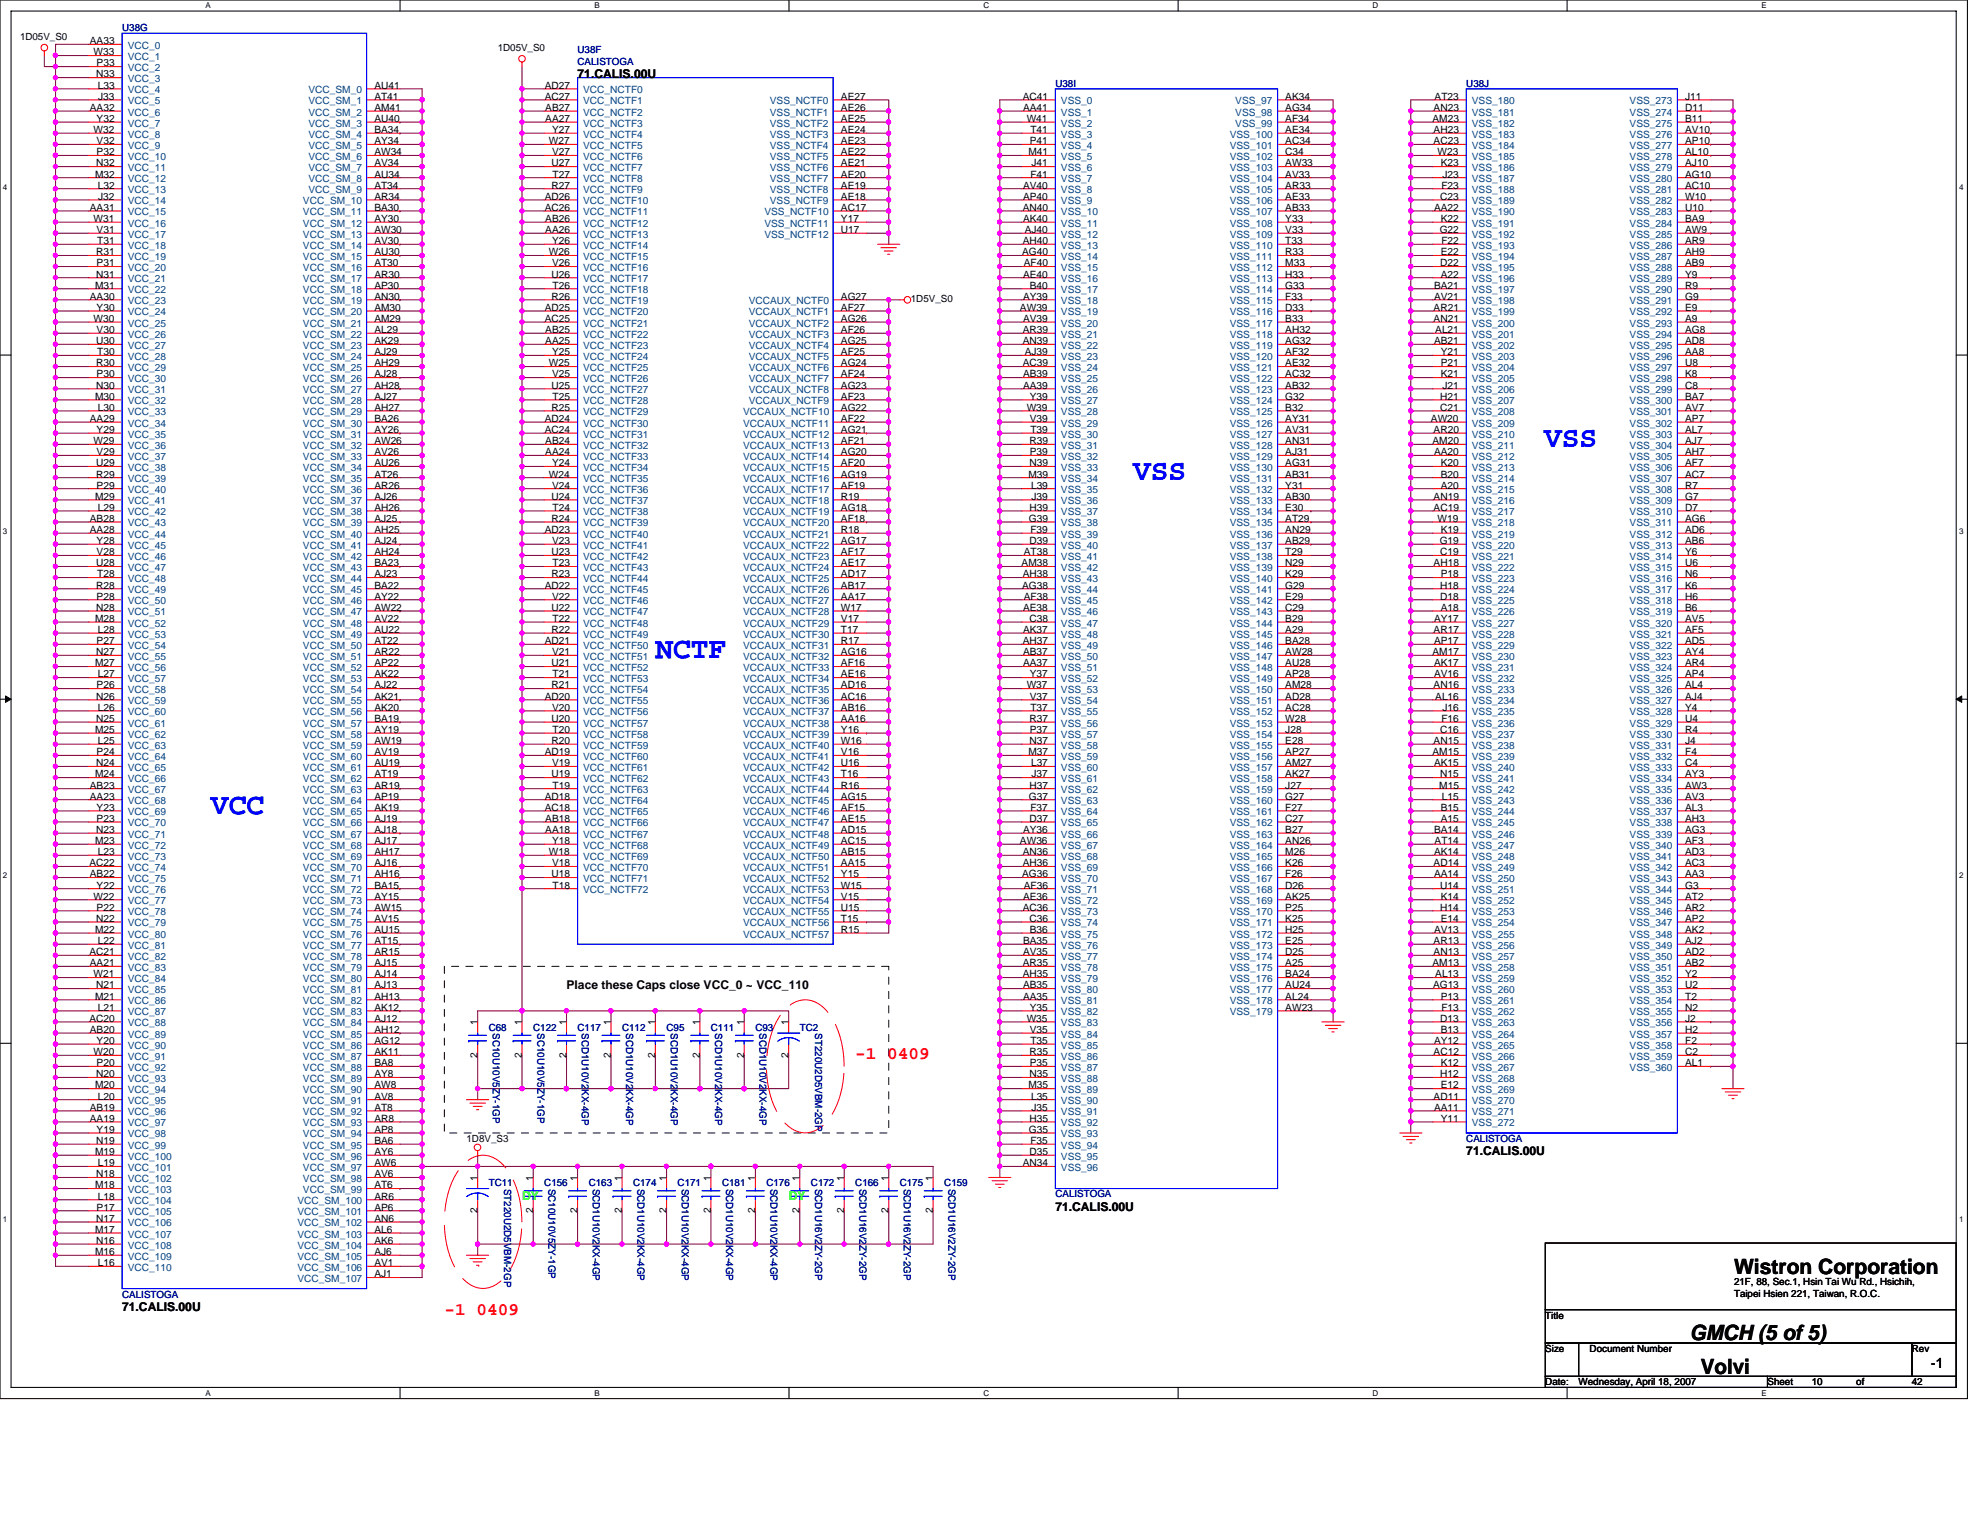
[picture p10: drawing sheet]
<svg xmlns="http://www.w3.org/2000/svg" width="279mm" height="216mm" viewBox="0 0 279 216" stroke-linecap="round" stroke-linejoin="round" font-family="sans-serif">
<defs><g id="words">
<g font-size="4.2" fill="#00f">
<text x="218.9" y="63.4">VSS</text>
<text x="160.6" y="68.1">VSS</text>
<text x="92.9" y="93.3">NCTF</text>
<text x="29.9" y="115.3">VCC</text>
</g>
<g font-size="3">
<text x="245.8" y="180.6">Wistron Corporation</text>
<text x="239.5" y="190">GMCH (5 of 5)</text>
<text x="241.1" y="194.7">Volvi</text>
</g>
<g font-size="2.5" fill="#f00">
<text x="121.2" y="150.1">-1 0409</text>
<text x="63" y="186.4">-1 0409</text>
</g>
<text font-size="2" x="273.7" y="193.9">-1</text>
<g font-size="1.7">
<text x="81.9" y="11">71.CALIS.00U</text>
<text x="80.3" y="140.2">Place these Caps close VCC_0 ~ VCC_110</text>
<text x="207.9" y="163.8">71.CALIS.00U</text>
<text x="149.6" y="171.7">71.CALIS.00U</text>
<text x="17.3" y="185.8">71.CALIS.00U</text>
</g>
<g font-size="1.7" fill="#0f0">
<text x="74" y="170.1">DY</text>
<text x="111.8" y="170.1">DY</text>
</g>
<g font-size="1.4">
<text x="2.8" y="5.7">1D05V_S0</text>
<text x="12.7" y="6.3">AA33</text>
<text x="13.3" y="7.9">W33</text>
<text x="13.6" y="11">N33</text>
<text x="13.7" y="9.4">P33</text>
<text x="70.5" y="7.2">1D05V_S0</text>
<text x="12.7" y="15.7">AA32</text>
<text x="13.7" y="17.3">Y32</text>
<text x="13.9" y="12.6">L33</text>
<text x="13.9" y="14.1">J33</text>
<text x="53.1" y="12.6">AU41</text>
<text x="53.1" y="14.1">AT41</text>
<text x="53.1" y="15.7">AM41</text>
<text x="53.1" y="17.3">AU40</text>
<text x="77.2" y="12.6">AD27</text>
<text x="77.2" y="14.1">AC27</text>
<text x="77.3" y="15.7">AB27</text>
<text x="77.3" y="17.3">AA27</text>
<text x="119.2" y="14.1">AE27</text>
<text x="119.2" y="15.7">AE26</text>
<text x="119.2" y="17.3">AE25</text>
<text x="145" y="14.1">AC41</text>
<text x="145" y="15.7">AA41</text>
<text x="145.5" y="17.3">W41</text>
<text x="182.2" y="17.3">AF34</text>
<text x="182.2" y="14.1">AK34</text>
<text x="182.2" y="15.7">AG34</text>
<text x="203.1" y="17.3">AM23</text>
<text x="203.2" y="15.7">AN23</text>
<text x="203.4" y="14.1">AT23</text>
<text x="238.9" y="14.1">J11</text>
<text x="238.9" y="15.7">D11</text>
<text x="238.9" y="17.3">B11</text>
<text x="13.3" y="18.9">W32</text>
<text x="13.6" y="23.6">N32</text>
<text x="13.7" y="20.4">V32</text>
<text x="13.7" y="22">P32</text>
<text x="53.1" y="18.9">BA34</text>
<text x="53.1" y="20.4">AY34</text>
<text x="53.1" y="22">AW34</text>
<text x="53.1" y="23.6">AV34</text>
<text x="77.8" y="20.4">W27</text>
<text x="78.2" y="23.6">U27</text>
<text x="78.3" y="18.9">Y27</text>
<text x="78.3" y="22">V27</text>
<text x="119.2" y="18.9">AE24</text>
<text x="119.2" y="20.4">AE23</text>
<text x="119.2" y="22">AE22</text>
<text x="119.2" y="23.6">AE21</text>
<text x="145.8" y="22">M41</text>
<text x="146" y="20.4">P41</text>
<text x="146.1" y="18.9">T41</text>
<text x="146.2" y="23.6">J41</text>
<text x="182.2" y="18.9">AE34</text>
<text x="182.2" y="20.4">AC34</text>
<text x="182.2" y="22">C34</text>
<text x="182.2" y="23.6">AW33</text>
<text x="203.2" y="18.9">AH23</text>
<text x="203.2" y="20.4">AC23</text>
<text x="203.8" y="22">W23</text>
<text x="204.2" y="23.6">K23</text>
<text x="238.9" y="18.9">AV10</text>
<text x="238.9" y="22">AL10</text>
<text x="238.9" y="23.6">AJ10</text>
<text x="238.9" y="20.4">AP10</text>
<text x="12.7" y="29.9">AA31</text>
<text x="13.5" y="25.2">M32</text>
<text x="13.9" y="26.7">L32</text>
<text x="13.9" y="28.3">J32</text>
<text x="53.1" y="28.3">AR34</text>
<text x="53.1" y="29.9">BA30</text>
<text x="53.1" y="25.2">AU34</text>
<text x="53.1" y="26.7">AT34</text>
<text x="77.2" y="28.3">AD26</text>
<text x="77.2" y="29.9">AC26</text>
<text x="78.2" y="26.7">R27</text>
<text x="78.3" y="25.2">T27</text>
<text x="119.2" y="29.9">AC17</text>
<text x="119.2" y="25.2">AE20</text>
<text x="119.2" y="26.7">AE19</text>
<text x="119.2" y="28.3">AE18</text>
<text x="145" y="29.9">AN40</text>
<text x="145" y="26.7">AV40</text>
<text x="145" y="28.3">AP40</text>
<text x="146.1" y="25.2">F41</text>
<text x="182.2" y="25.2">AV33</text>
<text x="182.2" y="26.7">AR33</text>
<text x="182.2" y="28.3">AE33</text>
<text x="182.2" y="29.9">AB33</text>
<text x="203.3" y="29.9">AA22</text>
<text x="204.2" y="28.3">C23</text>
<text x="204.3" y="26.7">F23</text>
<text x="204.5" y="25.2">J23</text>
<text x="238.9" y="25.2">AG10</text>
<text x="238.9" y="26.7">AC10</text>
<text x="238.9" y="28.3">W10</text>
<text x="238.9" y="29.9">U10</text>
<text x="13.3" y="31.5">W31</text>
<text x="13.7" y="33">V31</text>
<text x="13.8" y="34.6">T31</text>
<text x="53.1" y="31.5">AY30</text>
<text x="53.1" y="33">AW30</text>
<text x="53.1" y="34.6">AV30</text>
<text x="77.3" y="31.5">AB26</text>
<text x="77.3" y="33">AA26</text>
<text x="78.3" y="34.6">Y26</text>
<text x="119.2" y="31.5">Y17</text>
<text x="119.2" y="33">U17</text>
<text x="145" y="34.6">AH40</text>
<text x="145" y="31.5">AK40</text>
<text x="145.3" y="33">AJ40</text>
<text x="182.2" y="31.5">Y33</text>
<text x="182.2" y="33">V33</text>
<text x="182.2" y="34.6">T33</text>
<text x="204.1" y="33">G22</text>
<text x="204.2" y="31.5">K22</text>
<text x="204.3" y="34.6">F22</text>
<text x="238.9" y="33">AW9</text>
<text x="238.9" y="34.6">AR9</text>
<text x="238.9" y="31.5">BA9</text>
<text x="13.5" y="40.9">M31</text>
<text x="13.6" y="36.2">R31</text>
<text x="13.6" y="39.3">N31</text>
<text x="13.7" y="37.8">P31</text>
<text x="53.1" y="36.2">AU30</text>
<text x="53.1" y="37.8">AT30</text>
<text x="53.1" y="39.3">AR30</text>
<text x="53.1" y="40.9">AP30</text>
<text x="77.8" y="36.2">W26</text>
<text x="78.2" y="39.3">U26</text>
<text x="78.3" y="37.8">V26</text>
<text x="78.3" y="40.9">T26</text>
<text x="144.9" y="36.2">AG40</text>
<text x="145" y="39.3">AE40</text>
<text x="145.1" y="37.8">AF40</text>
<text x="146" y="40.9">B40</text>
<text x="182.2" y="36.2">R33</text>
<text x="182.2" y="37.8">M33</text>
<text x="182.2" y="39.3">H33</text>
<text x="182.2" y="40.9">G33</text>
<text x="203.3" y="40.9">BA21</text>
<text x="204.2" y="37.8">D22</text>
<text x="204.2" y="36.2">E22</text>
<text x="204.2" y="39.3">A22</text>
<text x="238.9" y="36.2">AH9</text>
<text x="238.9" y="37.8">AB9</text>
<text x="238.9" y="39.3">Y9</text>
<text x="238.9" y="40.9">R9</text>
<text x="12.7" y="42.5">AA30</text>
<text x="13.3" y="45.6">W30</text>
<text x="13.7" y="44.1">Y30</text>
<text x="13.7" y="47.2">V30</text>
<text x="53.1" y="42.5">AN30</text>
<text x="53.1" y="44.1">AM30</text>
<text x="53.1" y="45.6">AM29</text>
<text x="53.1" y="47.2">AL29</text>
<text x="77.2" y="44.1">AD25</text>
<text x="77.2" y="45.6">AC25</text>
<text x="77.3" y="47.2">AB25</text>
<text x="78.2" y="42.5">R26</text>
<text x="119.2" y="42.5">AG27</text>
<text x="119.2" y="44.1">AF27</text>
<text x="119.2" y="45.6">AG26</text>
<text x="119.2" y="47.2">AF26</text>
<text x="129.1" y="42.8">1D5V_S0</text>
<text x="144.6" y="44.1">AW39</text>
<text x="145" y="47.2">AR39</text>
<text x="145" y="42.5">AY39</text>
<text x="145" y="45.6">AV39</text>
<text x="182.2" y="42.5">F33</text>
<text x="182.2" y="44.1">D33</text>
<text x="182.2" y="45.6">B33</text>
<text x="182.2" y="47.2">AH32</text>
<text x="203.2" y="44.1">AR21</text>
<text x="203.2" y="45.6">AN21</text>
<text x="203.3" y="42.5">AV21</text>
<text x="203.5" y="47.2">AL21</text>
<text x="238.9" y="42.5">G9</text>
<text x="238.9" y="44.1">E9</text>
<text x="238.9" y="45.6">A9</text>
<text x="238.9" y="47.2">AG8</text>
<text x="13.6" y="48.8">U30</text>
<text x="13.6" y="51.9">R30</text>
<text x="13.7" y="53.5">P30</text>
<text x="13.8" y="50.4">T30</text>
<text x="53.1" y="48.8">AK29</text>
<text x="53.1" y="50.4">AJ29</text>
<text x="53.1" y="51.9">AH29</text>
<text x="53.1" y="53.5">AJ28</text>
<text x="77.3" y="48.8">AA25</text>
<text x="77.8" y="51.9">W25</text>
<text x="78.3" y="50.4">Y25</text>
<text x="78.3" y="53.5">V25</text>
<text x="119.2" y="48.8">AG25</text>
<text x="119.2" y="50.4">AF25</text>
<text x="119.2" y="51.9">AG24</text>
<text x="119.2" y="53.5">AF24</text>
<text x="145" y="48.8">AN39</text>
<text x="145" y="51.9">AC39</text>
<text x="145" y="53.5">AB39</text>
<text x="145.3" y="50.4">AJ39</text>
<text x="182.2" y="48.8">AG32</text>
<text x="182.2" y="50.4">AF32</text>
<text x="182.2" y="51.9">AE32</text>
<text x="182.2" y="53.5">AC32</text>
<text x="203.3" y="48.8">AB21</text>
<text x="204.2" y="50.4">Y21</text>
<text x="204.2" y="51.9">P21</text>
<text x="204.2" y="53.5">K21</text>
<text x="238.9" y="48.8">AD8</text>
<text x="238.9" y="50.4">AA8</text>
<text x="238.9" y="51.9">U8</text>
<text x="238.9" y="53.5">K8</text>
<text x="12.7" y="59.8">AA29</text>
<text x="13.5" y="56.7">M30</text>
<text x="13.6" y="55.1">N30</text>
<text x="13.9" y="58.2">L30</text>
<text x="53.1" y="55.1">AH28</text>
<text x="53.1" y="56.7">AJ27</text>
<text x="53.1" y="58.2">AH27</text>
<text x="53.1" y="59.8">BA26</text>
<text x="77.2" y="59.8">AD24</text>
<text x="78.2" y="55.1">U25</text>
<text x="78.2" y="58.2">R25</text>
<text x="78.3" y="56.7">T25</text>
<text x="119.2" y="55.1">AG23</text>
<text x="119.2" y="56.7">AF23</text>
<text x="119.2" y="58.2">AG22</text>
<text x="119.2" y="59.8">AF22</text>
<text x="145" y="55.1">AA39</text>
<text x="145.5" y="58.2">W39</text>
<text x="146" y="56.7">Y39</text>
<text x="146" y="59.8">V39</text>
<text x="182.2" y="55.1">AB32</text>
<text x="182.2" y="56.7">G32</text>
<text x="182.2" y="58.2">B32</text>
<text x="182.2" y="59.8">AY31</text>
<text x="202.8" y="59.8">AW20</text>
<text x="204.2" y="56.7">H21</text>
<text x="204.2" y="58.2">C21</text>
<text x="204.5" y="55.1">J21</text>
<text x="238.9" y="55.1">C8</text>
<text x="238.9" y="56.7">BA7</text>
<text x="238.9" y="58.2">AV7</text>
<text x="238.9" y="59.8">AP7</text>
<text x="13.3" y="63">W29</text>
<text x="13.7" y="61.4">Y29</text>
<text x="13.7" y="64.5">V29</text>
<text x="53.1" y="61.4">AY26</text>
<text x="53.1" y="63">AW26</text>
<text x="53.1" y="64.5">AV26</text>
<text x="77.2" y="61.4">AC24</text>
<text x="77.3" y="63">AB24</text>
<text x="77.3" y="64.5">AA24</text>
<text x="119.2" y="61.4">AG21</text>
<text x="119.2" y="63">AF21</text>
<text x="119.2" y="64.5">AG20</text>
<text x="145.9" y="63">R39</text>
<text x="146" y="64.5">P39</text>
<text x="146.1" y="61.4">T39</text>
<text x="182.2" y="61.4">AV31</text>
<text x="182.2" y="63">AN31</text>
<text x="182.2" y="64.5">AJ31</text>
<text x="203.1" y="63">AM20</text>
<text x="203.2" y="61.4">AR20</text>
<text x="203.3" y="64.5">AA20</text>
<text x="238.9" y="61.4">AL7</text>
<text x="238.9" y="63">AJ7</text>
<text x="238.9" y="64.5">AH7</text>
<text x="13.5" y="70.8">M29</text>
<text x="13.6" y="66.1">U29</text>
<text x="13.6" y="67.7">R29</text>
<text x="13.7" y="69.3">P29</text>
<text x="53.1" y="66.1">AU26</text>
<text x="53.1" y="67.7">AT26</text>
<text x="53.1" y="69.3">AR26</text>
<text x="53.1" y="70.8">AJ26</text>
<text x="77.8" y="67.7">W24</text>
<text x="78.2" y="70.8">U24</text>
<text x="78.3" y="66.1">Y24</text>
<text x="78.3" y="69.3">V24</text>
<text x="119.2" y="70.8">R19</text>
<text x="119.2" y="66.1">AF20</text>
<text x="119.2" y="67.7">AG19</text>
<text x="119.2" y="69.3">AF19</text>
<text x="145.8" y="67.7">M39</text>
<text x="145.9" y="66.1">N39</text>
<text x="146.2" y="69.3">L39</text>
<text x="146.2" y="70.8">J39</text>
<text x="182.2" y="66.1">AG31</text>
<text x="182.2" y="67.7">AB31</text>
<text x="182.2" y="69.3">Y31</text>
<text x="182.2" y="70.8">AB30</text>
<text x="203.2" y="70.8">AN19</text>
<text x="204.2" y="66.1">K20</text>
<text x="204.2" y="67.7">B20</text>
<text x="204.2" y="69.3">A20</text>
<text x="238.9" y="66.1">AF7</text>
<text x="238.9" y="67.7">AC7</text>
<text x="238.9" y="69.3">R7</text>
<text x="238.9" y="70.8">G7</text>
<text x="12.7" y="74">AB28</text>
<text x="12.7" y="75.6">AA28</text>
<text x="13.7" y="77.1">Y28</text>
<text x="13.9" y="72.4">L29</text>
<text x="53.1" y="72.4">AH26</text>
<text x="53.1" y="74">AJ25</text>
<text x="53.1" y="75.6">AH25</text>
<text x="53.1" y="77.1">AJ24</text>
<text x="77.2" y="75.6">AD23</text>
<text x="78.2" y="74">R24</text>
<text x="78.3" y="77.1">V23</text>
<text x="78.3" y="72.4">T24</text>
<text x="119.2" y="72.4">AG18</text>
<text x="119.2" y="74">AF18</text>
<text x="119.2" y="75.6">R18</text>
<text x="119.2" y="77.1">AG17</text>
<text x="145.8" y="74">G39</text>
<text x="145.9" y="72.4">H39</text>
<text x="145.9" y="77.1">D39</text>
<text x="146.1" y="75.6">F39</text>
<text x="182.2" y="72.4">E30</text>
<text x="182.2" y="74">AT29</text>
<text x="182.2" y="75.6">AN29</text>
<text x="182.2" y="77.1">AB29</text>
<text x="203.2" y="72.4">AC19</text>
<text x="203.8" y="74">W19</text>
<text x="204.1" y="77.1">G19</text>
<text x="204.2" y="75.6">K19</text>
<text x="238.9" y="72.4">D7</text>
<text x="238.9" y="74">AG6</text>
<text x="238.9" y="75.6">AD6</text>
<text x="238.9" y="77.1">AB6</text>
<text x="13.6" y="80.3">U28</text>
<text x="13.6" y="83.4">R28</text>
<text x="13.7" y="78.7">V28</text>
<text x="13.8" y="81.9">T28</text>
<text x="53.1" y="78.7">AH24</text>
<text x="53.1" y="80.3">BA23</text>
<text x="53.1" y="81.9">AJ23</text>
<text x="53.1" y="83.4">BA22</text>
<text x="77.2" y="83.4">AD22</text>
<text x="78.2" y="78.7">U23</text>
<text x="78.2" y="81.9">R23</text>
<text x="78.3" y="80.3">T23</text>
<text x="119.2" y="78.7">AF17</text>
<text x="119.2" y="80.3">AE17</text>
<text x="119.2" y="81.9">AD17</text>
<text x="119.2" y="83.4">AB17</text>
<text x="144.8" y="80.3">AM38</text>
<text x="144.9" y="83.4">AG38</text>
<text x="145" y="81.9">AH38</text>
<text x="145.1" y="78.7">AT38</text>
<text x="182.2" y="78.7">T29</text>
<text x="182.2" y="80.3">N29</text>
<text x="182.2" y="81.9">K29</text>
<text x="182.2" y="83.4">G29</text>
<text x="203.2" y="80.3">AH18</text>
<text x="204.2" y="78.7">C19</text>
<text x="204.2" y="83.4">H18</text>
<text x="204.2" y="81.9">P18</text>
<text x="238.9" y="78.7">Y6</text>
<text x="238.9" y="80.3">U6</text>
<text x="238.9" y="81.9">N6</text>
<text x="238.9" y="83.4">K6</text>
<text x="13.5" y="88.2">M28</text>
<text x="13.6" y="86.6">N28</text>
<text x="13.7" y="85">P28</text>
<text x="13.9" y="89.7">L28</text>
<text x="53.1" y="85">AY22</text>
<text x="53.1" y="86.6">AW22</text>
<text x="53.1" y="88.2">AV22</text>
<text x="53.1" y="89.7">AU22</text>
<text x="78.2" y="86.6">U22</text>
<text x="78.2" y="89.7">R22</text>
<text x="78.3" y="85">V22</text>
<text x="78.3" y="88.2">T22</text>
<text x="119.2" y="85">AA17</text>
<text x="119.2" y="86.6">W17</text>
<text x="119.2" y="88.2">V17</text>
<text x="119.2" y="89.7">T17</text>
<text x="145" y="86.6">AE38</text>
<text x="145" y="89.7">AK37</text>
<text x="145.1" y="85">AF38</text>
<text x="145.9" y="88.2">C38</text>
<text x="182.2" y="85">E29</text>
<text x="182.2" y="86.6">C29</text>
<text x="182.2" y="88.2">B29</text>
<text x="182.2" y="89.7">A29</text>
<text x="203.2" y="89.7">AR17</text>
<text x="203.3" y="88.2">AY17</text>
<text x="204.2" y="85">D18</text>
<text x="204.2" y="86.6">A18</text>
<text x="238.9" y="85">H6</text>
<text x="238.9" y="86.6">B6</text>
<text x="238.9" y="88.2">AV5</text>
<text x="238.9" y="89.7">AF5</text>
<text x="13.5" y="94.5">M27</text>
<text x="13.6" y="92.9">N27</text>
<text x="13.7" y="91.3">P27</text>
<text x="53.1" y="91.3">AT22</text>
<text x="53.1" y="92.9">AR22</text>
<text x="53.1" y="94.5">AP22</text>
<text x="77.2" y="91.3">AD21</text>
<text x="78.2" y="94.5">U21</text>
<text x="78.3" y="92.9">V21</text>
<text x="119.2" y="91.3">R17</text>
<text x="119.2" y="92.9">AG16</text>
<text x="119.2" y="94.5">AF16</text>
<text x="145" y="91.3">AH37</text>
<text x="145" y="92.9">AB37</text>
<text x="145" y="94.5">AA37</text>
<text x="182.2" y="91.3">BA28</text>
<text x="182.2" y="92.9">AW28</text>
<text x="182.2" y="94.5">AU28</text>
<text x="203.1" y="92.9">AM17</text>
<text x="203.3" y="91.3">AP17</text>
<text x="203.3" y="94.5">AK17</text>
<text x="238.9" y="91.3">AD5</text>
<text x="238.9" y="92.9">AY4</text>
<text x="238.9" y="94.5">AR4</text>
<text x="13.6" y="99.2">N26</text>
<text x="13.7" y="97.6">P26</text>
<text x="13.9" y="96">L27</text>
<text x="13.9" y="100.8">L26</text>
<text x="53.1" y="96">AK22</text>
<text x="53.1" y="97.6">AJ22</text>
<text x="53.1" y="99.2">AK21</text>
<text x="53.1" y="100.8">AK20</text>
<text x="77.2" y="99.2">AD20</text>
<text x="78.2" y="97.6">R21</text>
<text x="78.3" y="100.8">V20</text>
<text x="78.3" y="96">T21</text>
<text x="119.2" y="96">AE16</text>
<text x="119.2" y="97.6">AD16</text>
<text x="119.2" y="99.2">AC16</text>
<text x="119.2" y="100.8">AB16</text>
<text x="145.5" y="97.6">W37</text>
<text x="146" y="96">Y37</text>
<text x="146" y="99.2">V37</text>
<text x="146.1" y="100.8">T37</text>
<text x="182.2" y="96">AP28</text>
<text x="182.2" y="97.6">AM28</text>
<text x="182.2" y="99.2">AD28</text>
<text x="182.2" y="100.8">AC28</text>
<text x="203.2" y="97.6">AN16</text>
<text x="203.3" y="96">AV16</text>
<text x="203.5" y="99.2">AL16</text>
<text x="204.5" y="100.8">J16</text>
<text x="238.9" y="96">AP4</text>
<text x="238.9" y="97.6">AL4</text>
<text x="238.9" y="99.2">AJ4</text>
<text x="238.9" y="100.8">Y4</text>
<text x="13.5" y="103.9">M25</text>
<text x="13.6" y="102.3">N25</text>
<text x="13.7" y="107.1">P24</text>
<text x="13.9" y="105.5">L25</text>
<text x="53.1" y="102.3">BA19</text>
<text x="53.1" y="103.9">AY19</text>
<text x="53.1" y="105.5">AW19</text>
<text x="53.1" y="107.1">AV19</text>
<text x="77.2" y="107.1">AD19</text>
<text x="78.2" y="102.3">U20</text>
<text x="78.2" y="105.5">R20</text>
<text x="78.3" y="103.9">T20</text>
<text x="119.2" y="102.3">AA16</text>
<text x="119.2" y="103.9">Y16</text>
<text x="119.2" y="105.5">W16</text>
<text x="119.2" y="107.1">V16</text>
<text x="145.8" y="107.1">M37</text>
<text x="145.9" y="102.3">R37</text>
<text x="145.9" y="105.5">N37</text>
<text x="146" y="103.9">P37</text>
<text x="182.2" y="102.3">W28</text>
<text x="182.2" y="103.9">J28</text>
<text x="182.2" y="105.5">E28</text>
<text x="182.2" y="107.1">AP27</text>
<text x="203.1" y="107.1">AM15</text>
<text x="203.2" y="105.5">AN15</text>
<text x="204.2" y="103.9">C16</text>
<text x="204.3" y="102.3">F16</text>
<text x="238.9" y="102.3">U4</text>
<text x="238.9" y="103.9">R4</text>
<text x="238.9" y="105.5">J4</text>
<text x="238.9" y="107.1">F4</text>
<text x="12.7" y="111.8">AB23</text>
<text x="12.7" y="113.3">AA23</text>
<text x="13.5" y="110.2">M24</text>
<text x="13.6" y="108.6">N24</text>
<text x="53.1" y="108.6">AU19</text>
<text x="53.1" y="110.2">AT19</text>
<text x="53.1" y="111.8">AR19</text>
<text x="53.1" y="113.3">AP19</text>
<text x="77.2" y="113.3">AD18</text>
<text x="78.2" y="110.2">U19</text>
<text x="78.3" y="108.6">V19</text>
<text x="78.3" y="111.8">T19</text>
<text x="119.2" y="108.6">U16</text>
<text x="119.2" y="110.2">T16</text>
<text x="119.2" y="111.8">R16</text>
<text x="119.2" y="113.3">AG15</text>
<text x="145.8" y="113.3">G37</text>
<text x="145.9" y="111.8">H37</text>
<text x="146.2" y="108.6">L37</text>
<text x="146.2" y="110.2">J37</text>
<text x="182.2" y="108.6">AM27</text>
<text x="182.2" y="110.2">AK27</text>
<text x="182.2" y="111.8">J27</text>
<text x="182.2" y="113.3">G27</text>
<text x="203.3" y="108.6">AK15</text>
<text x="204" y="111.8">M15</text>
<text x="204.2" y="110.2">N15</text>
<text x="204.4" y="113.3">L15</text>
<text x="238.9" y="108.6">C4</text>
<text x="238.9" y="110.2">AY3</text>
<text x="238.9" y="111.8">AW3</text>
<text x="238.9" y="113.3">AV3</text>
<text x="13.5" y="119.7">M23</text>
<text x="13.6" y="118.1">N23</text>
<text x="13.7" y="114.9">Y23</text>
<text x="13.7" y="116.5">P23</text>
<text x="53.1" y="114.9">AK19</text>
<text x="53.1" y="116.5">AJ19</text>
<text x="53.1" y="118.1">AJ18</text>
<text x="53.1" y="119.7">AJ17</text>
<text x="77.2" y="114.9">AC18</text>
<text x="77.3" y="116.5">AB18</text>
<text x="77.3" y="118.1">AA18</text>
<text x="78.3" y="119.7">Y18</text>
<text x="119.2" y="114.9">AF15</text>
<text x="119.2" y="116.5">AE15</text>
<text x="119.2" y="118.1">AD15</text>
<text x="119.2" y="119.7">AC15</text>
<text x="144.6" y="119.7">AW36</text>
<text x="145" y="118.1">AY36</text>
<text x="145.9" y="116.5">D37</text>
<text x="146.1" y="114.9">F37</text>
<text x="182.2" y="114.9">F27</text>
<text x="182.2" y="116.5">C27</text>
<text x="182.2" y="118.1">B27</text>
<text x="182.2" y="119.7">AN26</text>
<text x="203.3" y="118.1">BA14</text>
<text x="203.4" y="119.7">AT14</text>
<text x="204.2" y="114.9">B15</text>
<text x="204.2" y="116.5">A15</text>
<text x="238.9" y="114.9">AL3</text>
<text x="238.9" y="116.5">AH3</text>
<text x="238.9" y="118.1">AG3</text>
<text x="238.9" y="119.7">AF3</text>
<text x="12.7" y="122.8">AC22</text>
<text x="12.7" y="124.4">AB22</text>
<text x="13.7" y="126">Y22</text>
<text x="13.9" y="121.2">L23</text>
<text x="53.1" y="121.2">AH17</text>
<text x="53.1" y="122.8">AJ16</text>
<text x="53.1" y="124.4">AH16</text>
<text x="53.1" y="126">BA15</text>
<text x="77.8" y="121.2">W18</text>
<text x="78.2" y="124.4">U18</text>
<text x="78.3" y="122.8">V18</text>
<text x="78.3" y="126">T18</text>
<text x="119.2" y="121.2">AB15</text>
<text x="119.2" y="122.8">AA15</text>
<text x="119.2" y="124.4">Y15</text>
<text x="119.2" y="126">W15</text>
<text x="144.9" y="124.4">AG36</text>
<text x="145" y="121.2">AN36</text>
<text x="145" y="122.8">AH36</text>
<text x="145.1" y="126">AF36</text>
<text x="182.2" y="121.2">M26</text>
<text x="182.2" y="122.8">K26</text>
<text x="182.2" y="124.4">F26</text>
<text x="182.2" y="126">D26</text>
<text x="203.2" y="122.8">AD14</text>
<text x="203.3" y="121.2">AK14</text>
<text x="203.3" y="124.4">AA14</text>
<text x="204.2" y="126">U14</text>
<text x="238.9" y="121.2">AD3</text>
<text x="238.9" y="122.8">AC3</text>
<text x="238.9" y="124.4">AA3</text>
<text x="238.9" y="126">G3</text>
<text x="13.3" y="127.5">W22</text>
<text x="13.6" y="130.7">N22</text>
<text x="13.7" y="129.1">P22</text>
<text x="53.1" y="127.5">AY15</text>
<text x="53.1" y="129.1">AW15</text>
<text x="53.1" y="130.7">AV15</text>
<text x="119.2" y="127.5">V15</text>
<text x="119.2" y="129.1">U15</text>
<text x="119.2" y="130.7">T15</text>
<text x="145" y="129.1">AC36</text>
<text x="145" y="127.5">AE36</text>
<text x="145.9" y="130.7">C36</text>
<text x="182.2" y="127.5">AK25</text>
<text x="182.2" y="129.1">P25</text>
<text x="182.2" y="130.7">K25</text>
<text x="204.2" y="129.1">H14</text>
<text x="204.2" y="127.5">K14</text>
<text x="204.2" y="130.7">E14</text>
<text x="238.9" y="127.5">AT2</text>
<text x="238.9" y="129.1">AR2</text>
<text x="238.9" y="130.7">AP2</text>
<text x="12.7" y="135.4">AC21</text>
<text x="12.7" y="137">AA21</text>
<text x="13.5" y="132.2">M22</text>
<text x="13.9" y="133.8">L22</text>
<text x="53.1" y="132.2">AU15</text>
<text x="53.1" y="133.8">AT15</text>
<text x="53.1" y="135.4">AR15</text>
<text x="53.1" y="137">AJ15</text>
<text x="119.2" y="132.2">R15</text>
<text x="145" y="137">AR35</text>
<text x="145" y="133.8">BA35</text>
<text x="145" y="135.4">AV35</text>
<text x="146" y="132.2">B36</text>
<text x="182.2" y="132.2">H25</text>
<text x="182.2" y="133.8">E25</text>
<text x="182.2" y="135.4">D25</text>
<text x="182.2" y="137">A25</text>
<text x="203.1" y="137">AM13</text>
<text x="203.2" y="133.8">AR13</text>
<text x="203.2" y="135.4">AN13</text>
<text x="203.3" y="132.2">AV13</text>
<text x="238.9" y="132.2">AK2</text>
<text x="238.9" y="133.8">AJ2</text>
<text x="238.9" y="135.4">AD2</text>
<text x="238.9" y="137">AB2</text>
<text x="13.3" y="138.6">W21</text>
<text x="13.5" y="141.7">M21</text>
<text x="13.6" y="140.1">N21</text>
<text x="13.9" y="143.3">L21</text>
<text x="53.1" y="138.6">AJ14</text>
<text x="53.1" y="140.1">AJ13</text>
<text x="53.1" y="141.7">AH13</text>
<text x="53.1" y="143.3">AK12</text>
<text x="145" y="138.6">AH35</text>
<text x="145" y="140.1">AB35</text>
<text x="145" y="141.7">AA35</text>
<text x="146" y="143.3">Y35</text>
<text x="182.2" y="138.6">BA24</text>
<text x="182.2" y="140.1">AU24</text>
<text x="182.2" y="141.7">AL24</text>
<text x="182.2" y="143.3">AW23</text>
<text x="203.1" y="140.1">AG13</text>
<text x="203.5" y="138.6">AL13</text>
<text x="204.2" y="141.7">P13</text>
<text x="204.3" y="143.3">F13</text>
<text x="238.9" y="138.6">Y2</text>
<text x="238.9" y="140.1">U2</text>
<text x="238.9" y="141.7">T2</text>
<text x="238.9" y="143.3">N2</text>
<text x="12.7" y="144.8">AC20</text>
<text x="12.7" y="146.4">AB20</text>
<text x="13.3" y="149.6">W20</text>
<text x="13.7" y="148">Y20</text>
<text x="53.1" y="144.8">AJ12</text>
<text x="53.1" y="146.4">AH12</text>
<text x="53.1" y="148">AG12</text>
<text x="53.1" y="149.6">AK11</text>
<text x="67.7" y="149.9" transform="rotate(-90 67.7 149.9)">2</text>
<text x="67.7" y="145.4" transform="rotate(-90 67.7 145.4)">1</text>
<text x="74" y="149.9" transform="rotate(-90 74 149.9)">2</text>
<text x="74" y="145.4" transform="rotate(-90 74 145.4)">1</text>
<text x="80.3" y="149.9" transform="rotate(-90 80.3 149.9)">2</text>
<text x="80.3" y="145.4" transform="rotate(-90 80.3 145.4)">1</text>
<text x="86.6" y="149.9" transform="rotate(-90 86.6 149.9)">2</text>
<text x="86.6" y="145.4" transform="rotate(-90 86.6 145.4)">1</text>
<text x="92.9" y="149.9" transform="rotate(-90 92.9 149.9)">2</text>
<text x="92.9" y="145.4" transform="rotate(-90 92.9 145.4)">1</text>
<text x="99.2" y="149.9" transform="rotate(-90 99.2 149.9)">2</text>
<text x="99.2" y="145.4" transform="rotate(-90 99.2 145.4)">1</text>
<text x="105.5" y="149.9" transform="rotate(-90 105.5 149.9)">2</text>
<text x="105.5" y="145.4" transform="rotate(-90 105.5 145.4)">1</text>
<text x="111.8" y="149.9" transform="rotate(-90 111.8 149.9)">2</text>
<text x="111.8" y="145.4" transform="rotate(-90 111.8 145.4)">1</text>
<text x="145.5" y="144.8">W35</text>
<text x="145.9" y="149.6">R35</text>
<text x="146" y="146.4">V35</text>
<text x="146.1" y="148">T35</text>
<text x="203.2" y="149.6">AC12</text>
<text x="203.3" y="148">AY12</text>
<text x="204.2" y="144.8">D13</text>
<text x="204.2" y="146.4">B13</text>
<text x="238.9" y="144.8">J2</text>
<text x="238.9" y="146.4">H2</text>
<text x="238.9" y="148">F2</text>
<text x="238.9" y="149.6">C2</text>
<text x="13.5" y="154.3">M20</text>
<text x="13.6" y="152.7">N20</text>
<text x="13.7" y="151.2">P20</text>
<text x="13.9" y="155.9">L20</text>
<text x="53.1" y="151.2">BA8</text>
<text x="53.1" y="152.7">AY8</text>
<text x="53.1" y="154.3">AW8</text>
<text x="53.1" y="155.9">AV8</text>
<text x="145.8" y="154.3">M35</text>
<text x="145.9" y="152.7">N35</text>
<text x="146" y="151.2">P35</text>
<text x="146.2" y="155.9">L35</text>
<text x="203.2" y="155.9">AD11</text>
<text x="204.2" y="152.7">H12</text>
<text x="204.2" y="151.2">K12</text>
<text x="204.2" y="154.3">E12</text>
<text x="238.9" y="151.2">AL1</text>
<text x="12.7" y="157.5">AB19</text>
<text x="12.7" y="159">AA19</text>
<text x="13.7" y="160.6">Y19</text>
<text x="53.1" y="157.5">AT8</text>
<text x="53.1" y="159">AR8</text>
<text x="53.1" y="160.6">AP8</text>
<text x="66.1" y="161.9">1D8V_S3</text>
<text x="145.8" y="160.6">G35</text>
<text x="145.9" y="159">H35</text>
<text x="146.2" y="157.5">J35</text>
<text x="203.3" y="157.5">AA11</text>
<text x="204.2" y="159">Y11</text>
<text x="13.5" y="163.7">M19</text>
<text x="13.6" y="162.2">N19</text>
<text x="13.6" y="166.9">N18</text>
<text x="13.9" y="165.3">L19</text>
<text x="53.1" y="162.2">BA6</text>
<text x="53.1" y="163.7">AY6</text>
<text x="53.1" y="165.3">AW6</text>
<text x="53.1" y="166.9">AV6</text>
<text x="67.7" y="167.4" transform="rotate(-90 67.7 167.4)">1</text>
<text x="75.6" y="167.4" transform="rotate(-90 75.6 167.4)">1</text>
<text x="81.9" y="167.4" transform="rotate(-90 81.9 167.4)">1</text>
<text x="88.2" y="167.4" transform="rotate(-90 88.2 167.4)">1</text>
<text x="94.5" y="167.4" transform="rotate(-90 94.5 167.4)">1</text>
<text x="100.8" y="167.4" transform="rotate(-90 100.8 167.4)">1</text>
<text x="107.1" y="167.4" transform="rotate(-90 107.1 167.4)">1</text>
<text x="113.3" y="167.4" transform="rotate(-90 113.3 167.4)">1</text>
<text x="119.7" y="167.4" transform="rotate(-90 119.7 167.4)">1</text>
<text x="126" y="167.4" transform="rotate(-90 126 167.4)">1</text>
<text x="132.2" y="167.4" transform="rotate(-90 132.2 167.4)">1</text>
<text x="145" y="165.3">AN34</text>
<text x="145.9" y="163.7">D35</text>
<text x="146.1" y="162.2">F35</text>
<text x="13.5" y="168.5">M18</text>
<text x="13.6" y="173.2">N17</text>
<text x="13.7" y="171.6">P17</text>
<text x="13.9" y="170.1">L18</text>
<text x="53.1" y="168.5">AT6</text>
<text x="53.1" y="170.1">AR6</text>
<text x="53.1" y="171.6">AP6</text>
<text x="53.1" y="173.2">AN6</text>
<text x="67.7" y="172" transform="rotate(-90 67.7 172)">2</text>
<text x="75.6" y="172" transform="rotate(-90 75.6 172)">2</text>
<text x="81.9" y="172" transform="rotate(-90 81.9 172)">2</text>
<text x="88.2" y="172" transform="rotate(-90 88.2 172)">2</text>
<text x="94.5" y="172" transform="rotate(-90 94.5 172)">2</text>
<text x="100.8" y="172" transform="rotate(-90 100.8 172)">2</text>
<text x="107.1" y="172" transform="rotate(-90 107.1 172)">2</text>
<text x="113.3" y="172" transform="rotate(-90 113.3 172)">2</text>
<text x="119.7" y="172" transform="rotate(-90 119.7 172)">2</text>
<text x="126" y="172" transform="rotate(-90 126 172)">2</text>
<text x="132.2" y="172" transform="rotate(-90 132.2 172)">2</text>
<text x="13.5" y="174.8">M17</text>
<text x="13.5" y="177.9">M16</text>
<text x="13.6" y="176.3">N16</text>
<text x="13.9" y="179.5">L16</text>
<text x="53.1" y="174.8">AL6</text>
<text x="53.1" y="176.3">AK6</text>
<text x="53.1" y="177.9">AJ6</text>
<text x="53.1" y="179.5">AV1</text>
<text x="53.1" y="181.1">AJ1</text>
<text x="245.8" y="182.2">21F, 88, Sec.1, Hsin Tai Wu Rd., Hsichih,</text>
<text x="245.8" y="183.8">Taipei Hsien 221, Taiwan, R.O.C.</text>
<text x="219.1" y="186.9">Title</text>
<text x="219.1" y="191.7">Size</text>
<text x="225.3" y="191.7">Document Number</text>
<text x="271" y="191.7">Rev</text>
<text x="219.1" y="196.4">Date:</text>
<text x="223.8" y="196.4">Wednesday, April 18, 2007</text>
<text x="250.5" y="196.4">Sheet</text>
<text x="256.8" y="196.4">10</text>
<text x="263.1" y="196.4">of</text>
<text x="271" y="196.4">42</text>
</g>
<g font-size="1.4" fill="#000080">
<text x="17.3" y="4.4">U38G</text>
<text x="81.9" y="7.6">U38F</text>
<text x="81.9" y="9.1">CALISTOGA</text>
<text x="149.6" y="12.3">U38I</text>
<text x="207.9" y="12.3">U38J</text>
<text x="69.3" y="146.1">C68</text>
<text x="69.9" y="146.5" transform="rotate(90 69.9 146.5)">SC10U10V5ZY-1GP</text>
<text x="75.6" y="146.1">C122</text>
<text x="76.2" y="146.5" transform="rotate(90 76.2 146.5)">SC10U10V5ZY-1GP</text>
<text x="81.9" y="146.1">C117</text>
<text x="82.5" y="146.5" transform="rotate(90 82.5 146.5)">SCD1U10V2KX-4GP</text>
<text x="88.2" y="146.1">C112</text>
<text x="88.8" y="146.5" transform="rotate(90 88.8 146.5)">SCD1U10V2KX-4GP</text>
<text x="94.5" y="146.1">C95</text>
<text x="95.1" y="146.5" transform="rotate(90 95.1 146.5)">SCD1U10V2KX-4GP</text>
<text x="100.8" y="146.1">C111</text>
<text x="101.4" y="146.5" transform="rotate(90 101.4 146.5)">SCD1U10V2KX-4GP</text>
<text x="107.1" y="146.1">C93</text>
<text x="107.7" y="146.5" transform="rotate(90 107.7 146.5)">SCD1U10V2KX-4GP</text>
<text x="113.4" y="146.1">TC2</text>
<text x="115.5" y="146.5" transform="rotate(90 115.5 146.5)">ST220U2D5VBM-2GP</text>
<text x="207.9" y="161.9">CALISTOGA</text>
<text x="69.3" y="168.2">TC11</text>
<text x="71.5" y="168.5" transform="rotate(90 71.5 168.5)">ST220U2D5VBM-2GP</text>
<text x="77.2" y="168.2">C156</text>
<text x="77.7" y="168.5" transform="rotate(90 77.7 168.5)">SC10U10V5ZY-1GP</text>
<text x="83.5" y="168.2">C163</text>
<text x="84.1" y="168.5" transform="rotate(90 84.1 168.5)">SCD1U10V2KX-4GP</text>
<text x="89.7" y="168.2">C174</text>
<text x="90.4" y="168.5" transform="rotate(90 90.4 168.5)">SCD1U10V2KX-4GP</text>
<text x="96.1" y="168.2">C171</text>
<text x="96.6" y="168.5" transform="rotate(90 96.6 168.5)">SCD1U10V2KX-4GP</text>
<text x="102.4" y="168.2">C181</text>
<text x="103" y="168.5" transform="rotate(90 103 168.5)">SCD1U10V2KX-4GP</text>
<text x="108.6" y="168.2">C176</text>
<text x="109.2" y="168.5" transform="rotate(90 109.2 168.5)">SCD1U10V2KX-4GP</text>
<text x="115" y="168.2">C172</text>
<text x="115.5" y="168.5" transform="rotate(90 115.5 168.5)">SCD1U16V2ZY-2GP</text>
<text x="121.2" y="168.2">C166</text>
<text x="121.9" y="168.5" transform="rotate(90 121.9 168.5)">SCD1U16V2ZY-2GP</text>
<text x="127.6" y="168.2">C175</text>
<text x="128.1" y="168.5" transform="rotate(90 128.1 168.5)">SCD1U16V2ZY-2GP</text>
<text x="133.9" y="168.2">C159</text>
<text x="134.5" y="168.5" transform="rotate(90 134.5 168.5)">SCD1U16V2ZY-2GP</text>
<text x="149.6" y="169.8">CALISTOGA</text>
<text x="17.3" y="183.9">CALISTOGA</text>
</g>
<g font-size="1.4" fill="#004080">
<text x="18.1" y="6.9">VCC_0</text>
<text x="18.1" y="8.5">VCC_1</text>
<text x="18.1" y="10.1">VCC_2</text>
<text x="18.1" y="11.6">VCC_3</text>
<text x="18.1" y="13.2">VCC_4</text>
<text x="18.1" y="14.8">VCC_5</text>
<text x="18.1" y="16.4">VCC_6</text>
<text x="18.1" y="17.9">VCC_7</text>
<text x="43.7" y="13.2">VCC_SM_0</text>
<text x="43.7" y="14.8">VCC_SM_1</text>
<text x="43.7" y="16.4">VCC_SM_2</text>
<text x="43.7" y="17.9">VCC_SM_3</text>
<text x="82.7" y="13.2">VCC_NCTF0</text>
<text x="82.7" y="14.8">VCC_NCTF1</text>
<text x="82.7" y="16.4">VCC_NCTF2</text>
<text x="82.7" y="17.9">VCC_NCTF3</text>
<text x="109.1" y="14.8">VSS_NCTF0</text>
<text x="109.1" y="16.4">VSS_NCTF1</text>
<text x="109.1" y="17.9">VSS_NCTF2</text>
<text x="150.4" y="14.8">VSS_0</text>
<text x="150.4" y="16.4">VSS_1</text>
<text x="150.4" y="17.9">VSS_2</text>
<text x="175.1" y="17.9">VSS_99</text>
<text x="175.1" y="14.8">VSS_97</text>
<text x="175.1" y="16.4">VSS_98</text>
<text x="208.6" y="14.8">VSS_180</text>
<text x="208.6" y="16.4">VSS_181</text>
<text x="208.6" y="17.9">VSS_182</text>
<text x="231" y="14.8">VSS_273</text>
<text x="231" y="16.4">VSS_274</text>
<text x="231" y="17.9">VSS_275</text>
<text x="18.1" y="19.5">VCC_8</text>
<text x="18.1" y="21.1">VCC_9</text>
<text x="18.1" y="22.7">VCC_10</text>
<text x="43.7" y="19.5">VCC_SM_4</text>
<text x="43.7" y="21.1">VCC_SM_5</text>
<text x="43.7" y="22.7">VCC_SM_6</text>
<text x="82.7" y="19.5">VCC_NCTF4</text>
<text x="82.7" y="21.1">VCC_NCTF5</text>
<text x="82.7" y="22.7">VCC_NCTF6</text>
<text x="109.1" y="19.5">VSS_NCTF3</text>
<text x="109.1" y="21.1">VSS_NCTF4</text>
<text x="109.1" y="22.7">VSS_NCTF5</text>
<text x="150.4" y="19.5">VSS_3</text>
<text x="150.4" y="21.1">VSS_4</text>
<text x="150.4" y="22.7">VSS_5</text>
<text x="174.3" y="19.5">VSS_100</text>
<text x="174.3" y="21.1">VSS_101</text>
<text x="174.3" y="22.7">VSS_102</text>
<text x="208.6" y="19.5">VSS_183</text>
<text x="208.6" y="21.1">VSS_184</text>
<text x="208.6" y="22.7">VSS_185</text>
<text x="231" y="19.5">VSS_276</text>
<text x="231" y="22.7">VSS_278</text>
<text x="231" y="21.1">VSS_277</text>
<text x="18.1" y="24.3">VCC_11</text>
<text x="18.1" y="25.8">VCC_12</text>
<text x="18.1" y="27.4">VCC_13</text>
<text x="18.1" y="29">VCC_14</text>
<text x="42.9" y="29">VCC_SM_10</text>
<text x="43.7" y="24.3">VCC_SM_7</text>
<text x="43.7" y="25.8">VCC_SM_8</text>
<text x="43.7" y="27.4">VCC_SM_9</text>
<text x="82.7" y="24.3">VCC_NCTF7</text>
<text x="82.7" y="25.8">VCC_NCTF8</text>
<text x="82.7" y="27.4">VCC_NCTF9</text>
<text x="82.7" y="29">VCC_NCTF10</text>
<text x="109.1" y="24.3">VSS_NCTF6</text>
<text x="109.1" y="25.8">VSS_NCTF7</text>
<text x="109.1" y="27.4">VSS_NCTF8</text>
<text x="109.1" y="29">VSS_NCTF9</text>
<text x="150.4" y="24.3">VSS_6</text>
<text x="150.4" y="25.8">VSS_7</text>
<text x="150.4" y="27.4">VSS_8</text>
<text x="150.4" y="29">VSS_9</text>
<text x="174.3" y="24.3">VSS_103</text>
<text x="174.3" y="25.8">VSS_104</text>
<text x="174.3" y="27.4">VSS_105</text>
<text x="174.3" y="29">VSS_106</text>
<text x="208.6" y="24.3">VSS_186</text>
<text x="208.6" y="25.8">VSS_187</text>
<text x="208.6" y="27.4">VSS_188</text>
<text x="208.6" y="29">VSS_189</text>
<text x="231" y="25.8">VSS_280</text>
<text x="231" y="27.4">VSS_281</text>
<text x="231" y="29">VSS_282</text>
<text x="231" y="24.3">VSS_279</text>
<text x="18.1" y="30.5">VCC_15</text>
<text x="18.1" y="32.1">VCC_16</text>
<text x="18.1" y="33.7">VCC_17</text>
<text x="18.1" y="35.3">VCC_18</text>
<text x="42.9" y="30.5">VCC_SM_11</text>
<text x="42.9" y="32.1">VCC_SM_12</text>
<text x="42.9" y="33.7">VCC_SM_13</text>
<text x="42.9" y="35.3">VCC_SM_14</text>
<text x="82.7" y="30.5">VCC_NCTF11</text>
<text x="82.7" y="32.1">VCC_NCTF12</text>
<text x="82.7" y="33.7">VCC_NCTF13</text>
<text x="82.7" y="35.3">VCC_NCTF14</text>
<text x="108.4" y="30.5">VSS_NCTF10</text>
<text x="108.4" y="32.1">VSS_NCTF11</text>
<text x="108.4" y="33.7">VSS_NCTF12</text>
<text x="150.4" y="30.5">VSS_10</text>
<text x="150.4" y="32.1">VSS_11</text>
<text x="150.4" y="33.7">VSS_12</text>
<text x="150.4" y="35.3">VSS_13</text>
<text x="174.3" y="30.5">VSS_107</text>
<text x="174.3" y="32.1">VSS_108</text>
<text x="174.3" y="33.7">VSS_109</text>
<text x="174.3" y="35.3">VSS_110</text>
<text x="208.6" y="30.5">VSS_190</text>
<text x="208.6" y="32.1">VSS_191</text>
<text x="208.6" y="33.7">VSS_192</text>
<text x="208.6" y="35.3">VSS_193</text>
<text x="231" y="33.7">VSS_285</text>
<text x="231" y="35.3">VSS_286</text>
<text x="231" y="30.5">VSS_283</text>
<text x="231" y="32.1">VSS_284</text>
<text x="18.1" y="36.9">VCC_19</text>
<text x="18.1" y="38.4">VCC_20</text>
<text x="18.1" y="40">VCC_21</text>
<text x="18.1" y="41.6">VCC_22</text>
<text x="42.9" y="36.9">VCC_SM_15</text>
<text x="42.9" y="38.4">VCC_SM_16</text>
<text x="42.9" y="40">VCC_SM_17</text>
<text x="42.9" y="41.6">VCC_SM_18</text>
<text x="82.7" y="36.9">VCC_NCTF15</text>
<text x="82.7" y="38.4">VCC_NCTF16</text>
<text x="82.7" y="40">VCC_NCTF17</text>
<text x="82.7" y="41.6">VCC_NCTF18</text>
<text x="150.4" y="36.9">VSS_14</text>
<text x="150.4" y="38.4">VSS_15</text>
<text x="150.4" y="40">VSS_16</text>
<text x="150.4" y="41.6">VSS_17</text>
<text x="174.3" y="36.9">VSS_111</text>
<text x="174.3" y="38.4">VSS_112</text>
<text x="174.3" y="40">VSS_113</text>
<text x="174.3" y="41.6">VSS_114</text>
<text x="208.6" y="36.9">VSS_194</text>
<text x="208.6" y="38.4">VSS_195</text>
<text x="208.6" y="40">VSS_196</text>
<text x="208.6" y="41.6">VSS_197</text>
<text x="231" y="36.9">VSS_287</text>
<text x="231" y="38.4">VSS_288</text>
<text x="231" y="40">VSS_289</text>
<text x="231" y="41.6">VSS_290</text>
<text x="18.1" y="43.1">VCC_23</text>
<text x="18.1" y="44.7">VCC_24</text>
<text x="18.1" y="46.3">VCC_25</text>
<text x="18.1" y="47.9">VCC_26</text>
<text x="42.9" y="43.1">VCC_SM_19</text>
<text x="42.9" y="44.7">VCC_SM_20</text>
<text x="42.9" y="46.3">VCC_SM_21</text>
<text x="42.9" y="47.9">VCC_SM_22</text>
<text x="82.7" y="43.1">VCC_NCTF19</text>
<text x="82.7" y="44.7">VCC_NCTF20</text>
<text x="82.7" y="46.3">VCC_NCTF21</text>
<text x="82.7" y="47.9">VCC_NCTF22</text>
<text x="106.1" y="43.1">VCCAUX_NCTF0</text>
<text x="106.1" y="44.7">VCCAUX_NCTF1</text>
<text x="106.1" y="46.3">VCCAUX_NCTF2</text>
<text x="106.1" y="47.9">VCCAUX_NCTF3</text>
<text x="150.4" y="43.1">VSS_18</text>
<text x="150.4" y="44.7">VSS_19</text>
<text x="150.4" y="46.3">VSS_20</text>
<text x="150.4" y="47.9">VSS_21</text>
<text x="174.3" y="43.1">VSS_115</text>
<text x="174.3" y="44.7">VSS_116</text>
<text x="174.3" y="46.3">VSS_117</text>
<text x="174.3" y="47.9">VSS_118</text>
<text x="208.6" y="43.1">VSS_198</text>
<text x="208.6" y="44.7">VSS_199</text>
<text x="208.6" y="46.3">VSS_200</text>
<text x="208.6" y="47.9">VSS_201</text>
<text x="231" y="43.1">VSS_291</text>
<text x="231" y="44.7">VSS_292</text>
<text x="231" y="46.3">VSS_293</text>
<text x="231" y="47.9">VSS_294</text>
<text x="18.1" y="49.4">VCC_27</text>
<text x="18.1" y="51">VCC_28</text>
<text x="18.1" y="52.6">VCC_29</text>
<text x="42.9" y="49.4">VCC_SM_23</text>
<text x="42.9" y="51">VCC_SM_24</text>
<text x="42.9" y="52.6">VCC_SM_25</text>
<text x="82.7" y="49.4">VCC_NCTF23</text>
<text x="82.7" y="51">VCC_NCTF24</text>
<text x="82.7" y="52.6">VCC_NCTF25</text>
<text x="106.1" y="49.4">VCCAUX_NCTF4</text>
<text x="106.1" y="51">VCCAUX_NCTF5</text>
<text x="106.1" y="52.6">VCCAUX_NCTF6</text>
<text x="150.4" y="49.4">VSS_22</text>
<text x="150.4" y="51">VSS_23</text>
<text x="150.4" y="52.6">VSS_24</text>
<text x="174.3" y="49.4">VSS_119</text>
<text x="174.3" y="51">VSS_120</text>
<text x="174.3" y="52.6">VSS_121</text>
<text x="208.6" y="49.4">VSS_202</text>
<text x="208.6" y="51">VSS_203</text>
<text x="208.6" y="52.6">VSS_204</text>
<text x="231" y="49.4">VSS_295</text>
<text x="231" y="51">VSS_296</text>
<text x="231" y="52.6">VSS_297</text>
<text x="18.1" y="54.2">VCC_30</text>
<text x="18.1" y="55.8">VCC_31</text>
<text x="18.1" y="57.3">VCC_32</text>
<text x="18.1" y="58.9">VCC_33</text>
<text x="42.9" y="54.2">VCC_SM_26</text>
<text x="42.9" y="55.8">VCC_SM_27</text>
<text x="42.9" y="57.3">VCC_SM_28</text>
<text x="42.9" y="58.9">VCC_SM_29</text>
<text x="82.7" y="54.2">VCC_NCTF26</text>
<text x="82.7" y="55.8">VCC_NCTF27</text>
<text x="82.7" y="57.3">VCC_NCTF28</text>
<text x="82.7" y="58.9">VCC_NCTF29</text>
<text x="105.3" y="58.9">VCCAUX_NCTF10</text>
<text x="106.1" y="54.2">VCCAUX_NCTF7</text>
<text x="106.1" y="55.8">VCCAUX_NCTF8</text>
<text x="106.1" y="57.3">VCCAUX_NCTF9</text>
<text x="150.4" y="54.2">VSS_25</text>
<text x="150.4" y="55.8">VSS_26</text>
<text x="150.4" y="57.3">VSS_27</text>
<text x="150.4" y="58.9">VSS_28</text>
<text x="174.3" y="54.2">VSS_122</text>
<text x="174.3" y="55.8">VSS_123</text>
<text x="174.3" y="57.3">VSS_124</text>
<text x="174.3" y="58.9">VSS_125</text>
<text x="208.6" y="54.2">VSS_205</text>
<text x="208.6" y="55.8">VSS_206</text>
<text x="208.6" y="57.3">VSS_207</text>
<text x="208.6" y="58.9">VSS_208</text>
<text x="231" y="54.2">VSS_298</text>
<text x="231" y="55.8">VSS_299</text>
<text x="231" y="57.3">VSS_300</text>
<text x="231" y="58.9">VSS_301</text>
<text x="18.1" y="60.5">VCC_34</text>
<text x="18.1" y="62">VCC_35</text>
<text x="18.1" y="63.6">VCC_36</text>
<text x="18.1" y="65.2">VCC_37</text>
<text x="42.9" y="60.5">VCC_SM_30</text>
<text x="42.9" y="62">VCC_SM_31</text>
<text x="42.9" y="63.6">VCC_SM_32</text>
<text x="42.9" y="65.2">VCC_SM_33</text>
<text x="82.7" y="60.5">VCC_NCTF30</text>
<text x="82.7" y="62">VCC_NCTF31</text>
<text x="82.7" y="63.6">VCC_NCTF32</text>
<text x="82.7" y="65.2">VCC_NCTF33</text>
<text x="105.3" y="60.5">VCCAUX_NCTF11</text>
<text x="105.3" y="62">VCCAUX_NCTF12</text>
<text x="105.3" y="63.6">VCCAUX_NCTF13</text>
<text x="105.3" y="65.2">VCCAUX_NCTF14</text>
<text x="150.4" y="60.5">VSS_29</text>
<text x="150.4" y="62">VSS_30</text>
<text x="150.4" y="63.6">VSS_31</text>
<text x="150.4" y="65.2">VSS_32</text>
<text x="174.3" y="60.5">VSS_126</text>
<text x="174.3" y="62">VSS_127</text>
<text x="174.3" y="63.6">VSS_128</text>
<text x="174.3" y="65.2">VSS_129</text>
<text x="208.6" y="60.5">VSS_209</text>
<text x="208.6" y="62">VSS_210</text>
<text x="208.6" y="63.6">VSS_211</text>
<text x="208.6" y="65.2">VSS_212</text>
<text x="231" y="60.5">VSS_302</text>
<text x="231" y="62">VSS_303</text>
<text x="231" y="63.6">VSS_304</text>
<text x="231" y="65.2">VSS_305</text>
<text x="18.1" y="66.8">VCC_38</text>
<text x="18.1" y="68.3">VCC_39</text>
<text x="18.1" y="69.9">VCC_40</text>
<text x="18.1" y="71.5">VCC_41</text>
<text x="42.9" y="66.8">VCC_SM_34</text>
<text x="42.9" y="68.3">VCC_SM_35</text>
<text x="42.9" y="69.9">VCC_SM_36</text>
<text x="42.9" y="71.5">VCC_SM_37</text>
<text x="82.7" y="66.8">VCC_NCTF34</text>
<text x="82.7" y="68.3">VCC_NCTF35</text>
<text x="82.7" y="69.9">VCC_NCTF36</text>
<text x="82.7" y="71.5">VCC_NCTF37</text>
<text x="105.3" y="71.5">VCCAUX_NCTF18</text>
<text x="105.3" y="66.8">VCCAUX_NCTF15</text>
<text x="105.3" y="68.3">VCCAUX_NCTF16</text>
<text x="105.3" y="69.9">VCCAUX_NCTF17</text>
<text x="150.4" y="66.8">VSS_33</text>
<text x="150.4" y="68.3">VSS_34</text>
<text x="150.4" y="69.9">VSS_35</text>
<text x="150.4" y="71.5">VSS_36</text>
<text x="174.3" y="66.8">VSS_130</text>
<text x="174.3" y="68.3">VSS_131</text>
<text x="174.3" y="69.9">VSS_132</text>
<text x="174.3" y="71.5">VSS_133</text>
<text x="208.6" y="66.8">VSS_213</text>
<text x="208.6" y="68.3">VSS_214</text>
<text x="208.6" y="69.9">VSS_215</text>
<text x="208.6" y="71.5">VSS_216</text>
<text x="231" y="66.8">VSS_306</text>
<text x="231" y="68.3">VSS_307</text>
<text x="231" y="69.9">VSS_308</text>
<text x="231" y="71.5">VSS_309</text>
<text x="18.1" y="73.1">VCC_42</text>
<text x="18.1" y="74.6">VCC_43</text>
<text x="18.1" y="76.2">VCC_44</text>
<text x="18.1" y="77.8">VCC_45</text>
<text x="42.9" y="73.1">VCC_SM_38</text>
<text x="42.9" y="74.6">VCC_SM_39</text>
<text x="42.9" y="76.2">VCC_SM_40</text>
<text x="42.9" y="77.8">VCC_SM_41</text>
<text x="82.7" y="73.1">VCC_NCTF38</text>
<text x="82.7" y="74.6">VCC_NCTF39</text>
<text x="82.7" y="76.2">VCC_NCTF40</text>
<text x="82.7" y="77.8">VCC_NCTF41</text>
<text x="105.3" y="73.1">VCCAUX_NCTF19</text>
<text x="105.3" y="74.6">VCCAUX_NCTF20</text>
<text x="105.3" y="76.2">VCCAUX_NCTF21</text>
<text x="105.3" y="77.8">VCCAUX_NCTF22</text>
<text x="150.4" y="73.1">VSS_37</text>
<text x="150.4" y="74.6">VSS_38</text>
<text x="150.4" y="76.2">VSS_39</text>
<text x="150.4" y="77.8">VSS_40</text>
<text x="174.3" y="73.1">VSS_134</text>
<text x="174.3" y="74.6">VSS_135</text>
<text x="174.3" y="76.2">VSS_136</text>
<text x="174.3" y="77.8">VSS_137</text>
<text x="208.6" y="73.1">VSS_217</text>
<text x="208.6" y="74.6">VSS_218</text>
<text x="208.6" y="76.2">VSS_219</text>
<text x="208.6" y="77.8">VSS_220</text>
<text x="231" y="73.1">VSS_310</text>
<text x="231" y="74.6">VSS_311</text>
<text x="231" y="76.2">VSS_312</text>
<text x="231" y="77.8">VSS_313</text>
<text x="18.1" y="79.4">VCC_46</text>
<text x="18.1" y="80.9">VCC_47</text>
<text x="18.1" y="82.5">VCC_48</text>
<text x="42.9" y="79.4">VCC_SM_42</text>
<text x="42.9" y="80.9">VCC_SM_43</text>
<text x="42.9" y="82.5">VCC_SM_44</text>
<text x="82.7" y="79.4">VCC_NCTF42</text>
<text x="82.7" y="80.9">VCC_NCTF43</text>
<text x="82.7" y="82.5">VCC_NCTF44</text>
<text x="105.3" y="79.4">VCCAUX_NCTF23</text>
<text x="105.3" y="80.9">VCCAUX_NCTF24</text>
<text x="105.3" y="82.5">VCCAUX_NCTF25</text>
<text x="150.4" y="79.4">VSS_41</text>
<text x="150.4" y="80.9">VSS_42</text>
<text x="150.4" y="82.5">VSS_43</text>
<text x="174.3" y="79.4">VSS_138</text>
<text x="174.3" y="80.9">VSS_139</text>
<text x="174.3" y="82.5">VSS_140</text>
<text x="208.6" y="79.4">VSS_221</text>
<text x="208.6" y="80.9">VSS_222</text>
<text x="208.6" y="82.5">VSS_223</text>
<text x="231" y="79.4">VSS_314</text>
<text x="231" y="80.9">VSS_315</text>
<text x="231" y="82.5">VSS_316</text>
<text x="18.1" y="84.1">VCC_49</text>
<text x="18.1" y="85.7">VCC_50</text>
<text x="18.1" y="87.2">VCC_51</text>
<text x="18.1" y="88.8">VCC_52</text>
<text x="42.9" y="84.1">VCC_SM_45</text>
<text x="42.9" y="85.7">VCC_SM_46</text>
<text x="42.9" y="87.2">VCC_SM_47</text>
<text x="42.9" y="88.8">VCC_SM_48</text>
<text x="82.7" y="84.1">VCC_NCTF45</text>
<text x="82.7" y="85.7">VCC_NCTF46</text>
<text x="82.7" y="87.2">VCC_NCTF47</text>
<text x="82.7" y="88.8">VCC_NCTF48</text>
<text x="105.3" y="84.1">VCCAUX_NCTF26</text>
<text x="105.3" y="85.7">VCCAUX_NCTF27</text>
<text x="105.3" y="87.2">VCCAUX_NCTF28</text>
<text x="105.3" y="88.8">VCCAUX_NCTF29</text>
<text x="150.4" y="84.1">VSS_44</text>
<text x="150.4" y="85.7">VSS_45</text>
<text x="150.4" y="87.2">VSS_46</text>
<text x="150.4" y="88.8">VSS_47</text>
<text x="174.3" y="84.1">VSS_141</text>
<text x="174.3" y="85.7">VSS_142</text>
<text x="174.3" y="87.2">VSS_143</text>
<text x="174.3" y="88.8">VSS_144</text>
<text x="208.6" y="84.1">VSS_224</text>
<text x="208.6" y="85.7">VSS_225</text>
<text x="208.6" y="87.2">VSS_226</text>
<text x="208.6" y="88.8">VSS_227</text>
<text x="231" y="84.1">VSS_317</text>
<text x="231" y="85.7">VSS_318</text>
<text x="231" y="87.2">VSS_319</text>
<text x="231" y="88.8">VSS_320</text>
<text x="18.1" y="90.4">VCC_53</text>
<text x="18.1" y="92">VCC_54</text>
<text x="18.1" y="93.5">VCC_55</text>
<text x="18.1" y="95.1">VCC_56</text>
<text x="42.9" y="90.4">VCC_SM_49</text>
<text x="42.9" y="92">VCC_SM_50</text>
<text x="42.9" y="93.5">VCC_SM_51</text>
<text x="42.9" y="95.1">VCC_SM_52</text>
<text x="82.7" y="90.4">VCC_NCTF49</text>
<text x="82.7" y="92">VCC_NCTF50</text>
<text x="82.7" y="93.5">VCC_NCTF51</text>
<text x="82.7" y="95.1">VCC_NCTF52</text>
<text x="105.3" y="90.4">VCCAUX_NCTF30</text>
<text x="105.3" y="92">VCCAUX_NCTF31</text>
<text x="105.3" y="93.5">VCCAUX_NCTF32</text>
<text x="105.3" y="95.1">VCCAUX_NCTF33</text>
<text x="150.4" y="90.4">VSS_48</text>
<text x="150.4" y="92">VSS_49</text>
<text x="150.4" y="93.5">VSS_50</text>
<text x="150.4" y="95.1">VSS_51</text>
<text x="174.3" y="90.4">VSS_145</text>
<text x="174.3" y="92">VSS_146</text>
<text x="174.3" y="93.5">VSS_147</text>
<text x="174.3" y="95.1">VSS_148</text>
<text x="208.6" y="90.4">VSS_228</text>
<text x="208.6" y="92">VSS_229</text>
<text x="208.6" y="93.5">VSS_230</text>
<text x="208.6" y="95.1">VSS_231</text>
<text x="231" y="90.4">VSS_321</text>
<text x="231" y="92">VSS_322</text>
<text x="231" y="93.5">VSS_323</text>
<text x="231" y="95.1">VSS_324</text>
<text x="18.1" y="96.7">VCC_57</text>
<text x="18.1" y="98.3">VCC_58</text>
<text x="18.1" y="99.8">VCC_59</text>
<text x="18.1" y="101.4">VCC_60</text>
<text x="42.9" y="96.7">VCC_SM_53</text>
<text x="42.9" y="98.3">VCC_SM_54</text>
<text x="42.9" y="99.8">VCC_SM_55</text>
<text x="42.9" y="101.4">VCC_SM_56</text>
<text x="82.7" y="96.7">VCC_NCTF53</text>
<text x="82.7" y="98.3">VCC_NCTF54</text>
<text x="82.7" y="99.8">VCC_NCTF55</text>
<text x="82.7" y="101.4">VCC_NCTF56</text>
<text x="105.3" y="96.7">VCCAUX_NCTF34</text>
<text x="105.3" y="98.3">VCCAUX_NCTF35</text>
<text x="105.3" y="99.8">VCCAUX_NCTF36</text>
<text x="105.3" y="101.4">VCCAUX_NCTF37</text>
<text x="150.4" y="96.7">VSS_52</text>
<text x="150.4" y="98.3">VSS_53</text>
<text x="150.4" y="99.8">VSS_54</text>
<text x="150.4" y="101.4">VSS_55</text>
<text x="174.3" y="96.7">VSS_149</text>
<text x="174.3" y="98.3">VSS_150</text>
<text x="174.3" y="99.8">VSS_151</text>
<text x="174.3" y="101.4">VSS_152</text>
<text x="208.6" y="96.7">VSS_232</text>
<text x="208.6" y="98.3">VSS_233</text>
<text x="208.6" y="99.8">VSS_234</text>
<text x="208.6" y="101.4">VSS_235</text>
<text x="231" y="96.7">VSS_325</text>
<text x="231" y="98.3">VSS_326</text>
<text x="231" y="99.8">VSS_327</text>
<text x="231" y="101.4">VSS_328</text>
<text x="18.1" y="103">VCC_61</text>
<text x="18.1" y="104.6">VCC_62</text>
<text x="18.1" y="106.1">VCC_63</text>
<text x="18.1" y="107.7">VCC_64</text>
<text x="42.9" y="103">VCC_SM_57</text>
<text x="42.9" y="104.6">VCC_SM_58</text>
<text x="42.9" y="106.1">VCC_SM_59</text>
<text x="42.9" y="107.7">VCC_SM_60</text>
<text x="82.7" y="103">VCC_NCTF57</text>
<text x="82.7" y="104.6">VCC_NCTF58</text>
<text x="82.7" y="106.1">VCC_NCTF59</text>
<text x="82.7" y="107.7">VCC_NCTF60</text>
<text x="105.3" y="103">VCCAUX_NCTF38</text>
<text x="105.3" y="104.6">VCCAUX_NCTF39</text>
<text x="105.3" y="106.1">VCCAUX_NCTF40</text>
<text x="105.3" y="107.7">VCCAUX_NCTF41</text>
<text x="150.4" y="103">VSS_56</text>
<text x="150.4" y="104.6">VSS_57</text>
<text x="150.4" y="106.1">VSS_58</text>
<text x="150.4" y="107.7">VSS_59</text>
<text x="174.3" y="103">VSS_153</text>
<text x="174.3" y="104.6">VSS_154</text>
<text x="174.3" y="106.1">VSS_155</text>
<text x="174.3" y="107.7">VSS_156</text>
<text x="208.6" y="103">VSS_236</text>
<text x="208.6" y="104.6">VSS_237</text>
<text x="208.6" y="106.1">VSS_238</text>
<text x="208.6" y="107.7">VSS_239</text>
<text x="231" y="103">VSS_329</text>
<text x="231" y="104.6">VSS_330</text>
<text x="231" y="106.1">VSS_331</text>
<text x="231" y="107.7">VSS_332</text>
<text x="18.1" y="109.3">VCC_65</text>
<text x="18.1" y="110.9">VCC_66</text>
<text x="18.1" y="112.4">VCC_67</text>
<text x="42.9" y="109.3">VCC_SM_61</text>
<text x="42.9" y="110.9">VCC_SM_62</text>
<text x="42.9" y="112.4">VCC_SM_63</text>
<text x="82.7" y="109.3">VCC_NCTF61</text>
<text x="82.7" y="110.9">VCC_NCTF62</text>
<text x="82.7" y="112.4">VCC_NCTF63</text>
<text x="105.3" y="109.3">VCCAUX_NCTF42</text>
<text x="105.3" y="110.9">VCCAUX_NCTF43</text>
<text x="105.3" y="112.4">VCCAUX_NCTF44</text>
<text x="150.4" y="109.3">VSS_60</text>
<text x="150.4" y="110.9">VSS_61</text>
<text x="150.4" y="112.4">VSS_62</text>
<text x="174.3" y="109.3">VSS_157</text>
<text x="174.3" y="110.9">VSS_158</text>
<text x="174.3" y="112.4">VSS_159</text>
<text x="208.6" y="109.3">VSS_240</text>
<text x="208.6" y="110.9">VSS_241</text>
<text x="208.6" y="112.4">VSS_242</text>
<text x="231" y="109.3">VSS_333</text>
<text x="231" y="110.9">VSS_334</text>
<text x="231" y="112.4">VSS_335</text>
<text x="18.1" y="114">VCC_68</text>
<text x="18.1" y="115.6">VCC_69</text>
<text x="18.1" y="117.2">VCC_70</text>
<text x="18.1" y="118.7">VCC_71</text>
<text x="42.9" y="114">VCC_SM_64</text>
<text x="42.9" y="115.6">VCC_SM_65</text>
<text x="42.9" y="117.2">VCC_SM_66</text>
<text x="42.9" y="118.7">VCC_SM_67</text>
<text x="82.7" y="114">VCC_NCTF64</text>
<text x="82.7" y="115.6">VCC_NCTF65</text>
<text x="82.7" y="117.2">VCC_NCTF66</text>
<text x="82.7" y="118.7">VCC_NCTF67</text>
<text x="105.3" y="114">VCCAUX_NCTF45</text>
<text x="105.3" y="115.6">VCCAUX_NCTF46</text>
<text x="105.3" y="117.2">VCCAUX_NCTF47</text>
<text x="105.3" y="118.7">VCCAUX_NCTF48</text>
<text x="150.4" y="114">VSS_63</text>
<text x="150.4" y="115.6">VSS_64</text>
<text x="150.4" y="117.2">VSS_65</text>
<text x="150.4" y="118.7">VSS_66</text>
<text x="174.3" y="114">VSS_160</text>
<text x="174.3" y="115.6">VSS_161</text>
<text x="174.3" y="117.2">VSS_162</text>
<text x="174.3" y="118.7">VSS_163</text>
<text x="208.6" y="114">VSS_243</text>
<text x="208.6" y="115.6">VSS_244</text>
<text x="208.6" y="117.2">VSS_245</text>
<text x="208.6" y="118.7">VSS_246</text>
<text x="231" y="114">VSS_336</text>
<text x="231" y="115.6">VSS_337</text>
<text x="231" y="117.2">VSS_338</text>
<text x="231" y="118.7">VSS_339</text>
<text x="18.1" y="120.3">VCC_72</text>
<text x="18.1" y="121.9">VCC_73</text>
<text x="18.1" y="123.5">VCC_74</text>
<text x="18.1" y="125">VCC_75</text>
<text x="42.9" y="120.3">VCC_SM_68</text>
<text x="42.9" y="121.9">VCC_SM_69</text>
<text x="42.9" y="123.5">VCC_SM_70</text>
<text x="42.9" y="125">VCC_SM_71</text>
<text x="82.7" y="120.3">VCC_NCTF68</text>
<text x="82.7" y="121.9">VCC_NCTF69</text>
<text x="82.7" y="123.5">VCC_NCTF70</text>
<text x="82.7" y="125">VCC_NCTF71</text>
<text x="105.3" y="120.3">VCCAUX_NCTF49</text>
<text x="105.3" y="121.9">VCCAUX_NCTF50</text>
<text x="105.3" y="123.5">VCCAUX_NCTF51</text>
<text x="105.3" y="125">VCCAUX_NCTF52</text>
<text x="150.4" y="120.3">VSS_67</text>
<text x="150.4" y="121.9">VSS_68</text>
<text x="150.4" y="123.5">VSS_69</text>
<text x="150.4" y="125">VSS_70</text>
<text x="174.3" y="120.3">VSS_164</text>
<text x="174.3" y="121.9">VSS_165</text>
<text x="174.3" y="123.5">VSS_166</text>
<text x="174.3" y="125">VSS_167</text>
<text x="208.6" y="120.3">VSS_247</text>
<text x="208.6" y="121.9">VSS_248</text>
<text x="208.6" y="123.5">VSS_249</text>
<text x="208.6" y="125">VSS_250</text>
<text x="231" y="120.3">VSS_340</text>
<text x="231" y="121.9">VSS_341</text>
<text x="231" y="123.5">VSS_342</text>
<text x="231" y="125">VSS_343</text>
<text x="18.1" y="126.6">VCC_76</text>
<text x="18.1" y="128.2">VCC_77</text>
<text x="18.1" y="129.8">VCC_78</text>
<text x="18.1" y="131.3">VCC_79</text>
<text x="42.9" y="126.6">VCC_SM_72</text>
<text x="42.9" y="128.2">VCC_SM_73</text>
<text x="42.9" y="129.8">VCC_SM_74</text>
<text x="42.9" y="131.3">VCC_SM_75</text>
<text x="82.7" y="126.6">VCC_NCTF72</text>
<text x="105.3" y="126.6">VCCAUX_NCTF53</text>
<text x="105.3" y="128.2">VCCAUX_NCTF54</text>
<text x="105.3" y="129.8">VCCAUX_NCTF55</text>
<text x="105.3" y="131.3">VCCAUX_NCTF56</text>
<text x="150.4" y="126.6">VSS_71</text>
<text x="150.4" y="128.2">VSS_72</text>
<text x="150.4" y="129.8">VSS_73</text>
<text x="150.4" y="131.3">VSS_74</text>
<text x="174.3" y="126.6">VSS_168</text>
<text x="174.3" y="128.2">VSS_169</text>
<text x="174.3" y="129.8">VSS_170</text>
<text x="174.3" y="131.3">VSS_171</text>
<text x="208.6" y="126.6">VSS_251</text>
<text x="208.6" y="128.2">VSS_252</text>
<text x="208.6" y="129.8">VSS_253</text>
<text x="208.6" y="131.3">VSS_254</text>
<text x="231" y="126.6">VSS_344</text>
<text x="231" y="128.2">VSS_345</text>
<text x="231" y="129.8">VSS_346</text>
<text x="231" y="131.3">VSS_347</text>
<text x="18.1" y="132.9">VCC_80</text>
<text x="18.1" y="134.5">VCC_81</text>
<text x="18.1" y="136.1">VCC_82</text>
<text x="18.1" y="137.6">VCC_83</text>
<text x="42.9" y="132.9">VCC_SM_76</text>
<text x="42.9" y="134.5">VCC_SM_77</text>
<text x="42.9" y="136.1">VCC_SM_78</text>
<text x="42.9" y="137.6">VCC_SM_79</text>
<text x="105.3" y="132.9">VCCAUX_NCTF57</text>
<text x="150.4" y="132.9">VSS_75</text>
<text x="150.4" y="134.5">VSS_76</text>
<text x="150.4" y="136.1">VSS_77</text>
<text x="150.4" y="137.6">VSS_78</text>
<text x="174.3" y="132.9">VSS_172</text>
<text x="174.3" y="134.5">VSS_173</text>
<text x="174.3" y="136.1">VSS_174</text>
<text x="174.3" y="137.6">VSS_175</text>
<text x="208.6" y="132.9">VSS_255</text>
<text x="208.6" y="134.5">VSS_256</text>
<text x="208.6" y="136.1">VSS_257</text>
<text x="208.6" y="137.6">VSS_258</text>
<text x="231" y="132.9">VSS_348</text>
<text x="231" y="134.5">VSS_349</text>
<text x="231" y="136.1">VSS_350</text>
<text x="231" y="137.6">VSS_351</text>
<text x="18.1" y="139.2">VCC_84</text>
<text x="18.1" y="140.8">VCC_85</text>
<text x="18.1" y="142.4">VCC_86</text>
<text x="18.1" y="143.9">VCC_87</text>
<text x="42.9" y="139.2">VCC_SM_80</text>
<text x="42.9" y="140.8">VCC_SM_81</text>
<text x="42.9" y="142.4">VCC_SM_82</text>
<text x="42.9" y="143.9">VCC_SM_83</text>
<text x="150.4" y="139.2">VSS_79</text>
<text x="150.4" y="140.8">VSS_80</text>
<text x="150.4" y="142.4">VSS_81</text>
<text x="150.4" y="143.9">VSS_82</text>
<text x="174.3" y="139.2">VSS_176</text>
<text x="174.3" y="140.8">VSS_177</text>
<text x="174.3" y="142.4">VSS_178</text>
<text x="174.3" y="143.9">VSS_179</text>
<text x="208.6" y="139.2">VSS_259</text>
<text x="208.6" y="140.8">VSS_260</text>
<text x="208.6" y="142.4">VSS_261</text>
<text x="208.6" y="143.9">VSS_262</text>
<text x="231" y="139.2">VSS_352</text>
<text x="231" y="140.8">VSS_353</text>
<text x="231" y="142.4">VSS_354</text>
<text x="231" y="143.9">VSS_355</text>
<text x="18.1" y="145.5">VCC_88</text>
<text x="18.1" y="147.1">VCC_89</text>
<text x="18.1" y="148.7">VCC_90</text>
<text x="42.9" y="145.5">VCC_SM_84</text>
<text x="42.9" y="147.1">VCC_SM_85</text>
<text x="42.9" y="148.7">VCC_SM_86</text>
<text x="150.4" y="145.5">VSS_83</text>
<text x="150.4" y="147.1">VSS_84</text>
<text x="150.4" y="148.7">VSS_85</text>
<text x="208.6" y="145.5">VSS_263</text>
<text x="208.6" y="147.1">VSS_264</text>
<text x="208.6" y="148.7">VSS_265</text>
<text x="231" y="145.5">VSS_356</text>
<text x="231" y="147.1">VSS_357</text>
<text x="231" y="148.7">VSS_358</text>
<text x="18.1" y="150.2">VCC_91</text>
<text x="18.1" y="151.8">VCC_92</text>
<text x="18.1" y="153.4">VCC_93</text>
<text x="18.1" y="155">VCC_94</text>
<text x="42.9" y="150.2">VCC_SM_87</text>
<text x="42.9" y="151.8">VCC_SM_88</text>
<text x="42.9" y="153.4">VCC_SM_89</text>
<text x="42.9" y="155">VCC_SM_90</text>
<text x="150.4" y="150.2">VSS_86</text>
<text x="150.4" y="151.8">VSS_87</text>
<text x="150.4" y="153.4">VSS_88</text>
<text x="150.4" y="155">VSS_89</text>
<text x="208.6" y="150.2">VSS_266</text>
<text x="208.6" y="151.8">VSS_267</text>
<text x="208.6" y="153.4">VSS_268</text>
<text x="208.6" y="155">VSS_269</text>
<text x="231" y="150.2">VSS_359</text>
<text x="231" y="151.8">VSS_360</text>
<text x="18.1" y="156.5">VCC_95</text>
<text x="18.1" y="158.1">VCC_96</text>
<text x="18.1" y="159.7">VCC_97</text>
<text x="18.1" y="161.2">VCC_98</text>
<text x="42.9" y="156.5">VCC_SM_91</text>
<text x="42.9" y="158.1">VCC_SM_92</text>
<text x="42.9" y="159.7">VCC_SM_93</text>
<text x="42.9" y="161.2">VCC_SM_94</text>
<text x="150.4" y="156.5">VSS_90</text>
<text x="150.4" y="158.1">VSS_91</text>
<text x="150.4" y="159.7">VSS_92</text>
<text x="150.4" y="161.2">VSS_93</text>
<text x="208.6" y="156.5">VSS_270</text>
<text x="208.6" y="158.1">VSS_271</text>
<text x="208.6" y="159.7">VSS_272</text>
<text x="18.1" y="162.8">VCC_99</text>
<text x="18.1" y="164.4">VCC_100</text>
<text x="18.1" y="166">VCC_101</text>
<text x="18.1" y="167.6">VCC_102</text>
<text x="42.9" y="162.8">VCC_SM_95</text>
<text x="42.9" y="164.4">VCC_SM_96</text>
<text x="42.9" y="166">VCC_SM_97</text>
<text x="42.9" y="167.6">VCC_SM_98</text>
<text x="150.4" y="162.8">VSS_94</text>
<text x="150.4" y="164.4">VSS_95</text>
<text x="150.4" y="166">VSS_96</text>
<text x="18.1" y="169.1">VCC_103</text>
<text x="18.1" y="170.7">VCC_104</text>
<text x="18.1" y="172.3">VCC_105</text>
<text x="18.1" y="173.9">VCC_106</text>
<text x="42.2" y="170.7">VCC_SM_100</text>
<text x="42.2" y="172.3">VCC_SM_101</text>
<text x="42.2" y="173.9">VCC_SM_102</text>
<text x="42.9" y="169.1">VCC_SM_99</text>
<text x="18.1" y="175.4">VCC_107</text>
<text x="18.1" y="177">VCC_108</text>
<text x="18.1" y="178.6">VCC_109</text>
<text x="42.2" y="175.4">VCC_SM_103</text>
<text x="42.2" y="177">VCC_SM_104</text>
<text x="42.2" y="178.6">VCC_SM_105</text>
<text x="18.1" y="180.1">VCC_110</text>
<text x="42.2" y="180.1">VCC_SM_106</text>
<text x="42.2" y="181.7">VCC_SM_107</text>
</g>
<g font-size="1.1">
<text x="29.1" y="1.2">A</text>
<text x="84.3" y="1.2">B</text>
<text x="139.4" y="1.2">C</text>
<text x="194.6" y="1.2">D</text>
<text x="249.7" y="1.2">E</text>
<text x=".4" y="27">4</text>
<text x="277.7" y="27">4</text>
<text x=".4" y="75.7">3</text>
<text x="277.7" y="75.7">3</text>
<text x=".4" y="124.5">2</text>
<text x="277.7" y="124.5">2</text>
<text x=".4" y="173.3">1</text>
<text x="277.7" y="173.3">1</text>
<text x="29.1" y="197.8">A</text>
<text x="84.3" y="197.8">B</text>
<text x="139.4" y="197.8">C</text>
<text x="194.6" y="197.8">D</text>
<text x="249.7" y="197.8">E</text>
</g>
</g></defs>
<path d="M0 0h278.9v198.3h-278.9zM1.6 1.6h275.7v195.1h-275.7z" fill="none" stroke="#000" stroke-width=".15"/>
<g fill="#fff">
<path d="M29.1 .1h.8v1.3h-.8z"/>
<path d="M29.1 196.8h.8v1.3h-.8z"/>
</g>
<path d="M56.7 0v1.6M56.7 196.7v1.5" fill="none" stroke="#000" stroke-width=".15"/>
<g fill="#fff">
<path d="M84.3 .1h.7v1.3h-.7z"/>
<path d="M84.3 196.8h.7v1.3h-.7z"/>
</g>
<path d="M111.8 0v1.6M111.8 196.7v1.5" fill="none" stroke="#000" stroke-width=".15"/>
<g fill="#fff">
<path d="M139.4 .1h.8v1.3h-.8z"/>
<path d="M139.4 196.8h.8v1.3h-.8z"/>
</g>
<path d="M167 0v1.6M167 196.7v1.5" fill="none" stroke="#000" stroke-width=".15"/>
<g fill="#fff">
<path d="M194.6 .1h.8v1.3h-.8z"/>
<path d="M194.6 196.8h.8v1.3h-.8z"/>
</g>
<path d="M222.1 0v1.6M222.1 196.7v1.5" fill="none" stroke="#000" stroke-width=".15"/>
<g fill="#fff">
<path d="M249.7 .1h.7v1.3h-.7z"/>
<path d="M249.7 196.8h.7v1.3h-.7z"/>
<path d="M.4 26h.6v1.2h-.6z"/>
<path d="M277.7 26h.6v1.2h-.6z"/>
<path d="M.4 74.7h.6v1.3h-.6z"/>
<path d="M277.7 74.7h.6v1.3h-.6z"/>
</g>
<path d="M0 50.3h1.6M277.3 50.3h1.6" fill="none" stroke="#000" stroke-width=".15"/>
<g fill="#fff">
<path d="M.4 123.5h.6v1.3h-.6z"/>
<path d="M277.7 123.5h.6v1.3h-.6z"/>
</g>
<path d="M0 99.1h1.6M277.3 99.1h1.6" fill="none" stroke="#000" stroke-width=".15"/>
<path d="M.8 98.7l.8 .4-.8 .5zM277.3 99.1l.8-.4v.9z" fill="#000" stroke="#000" stroke-width=".14"/>
<g fill="#fff">
<path d="M.4 172.3h.6v1.2h-.6z"/>
<path d="M277.7 172.3h.6v1.2h-.6z"/>
</g>
<path d="M0 147.9h1.6M277.3 147.9h1.6M219.1 176.2h58.2v9.5h-58.2zM219.1 195.1h31.4v1.6h-31.4zM219.1 185.7h58.2v4.7h-58.2zM219.1 190.4h4.7v4.7h-4.7zM223.8 190.4h47.2v4.7h-47.2zM250.5 195.1h26.8v1.6h-26.8zM271 190.4h6.3v4.7h-6.3z" fill="none" stroke="#000" stroke-width=".15"/>
<g fill="none" stroke="#800040" stroke-width=".15">
<path d="M6.3 7.9v1.5h1.6M7.9 6.3h.1M7.9 6.3h4.7M7.9 9.4h4.7M7.9 9.4h.1M7.9 18.9h.1M7.9 12.6h.1M7.9 11h4.7M7.9 15.7h4.7M7.9 14.2h4.7M7.9 18.9h4.7M7.9 17.3h4.7"/>
<path d="M7.9 7.9h4.7M7.9 12.6h4.7M7.9 11h.1M7.9 14.2h.1M7.9 7.9h.1M7.9 15.7h.1M7.9 17.3h.1M7.9 6.3v77.2M56.7 12.6h3.1v1.6M56.7 14.2h3.1M56.7 15.7h3.1M56.7 18.9h.1"/>
<path d="M56.7 17.3h.1M56.7 18.9h3.1M56.7 17.3h3.1M59.8 14.2h.1M59.8 17.3v3.2M59.8 15.7h.1M59.8 14.2v3.1M74 15.7h3.2M74 18.9h.1M74 12.6h3.2M74 17.3h3.2M74 9.4v3.2"/>
<path d="M74 12.6h.1M74 18.9v1.6M74 15.7h.1M74 14.2h.1M74 14.2h3.2M74 17.3h.1M74 18.9h3.2M74 12.6v6.3M122.8 15.7h3.2M122.8 17.3h3.2M122.8 14.2h3.2v1.5M122.8 18.9h3.2"/>
<path d="M126 15.7h.1M126 17.3h.1M126 18.9h.1M126 15.7v18.9M141.7 18.9h.1M141.7 15.7h.1M141.7 15.7h3.2M141.7 18.9h3.2M141.7 17.3h3.2M141.7 17.3h.1M141.7 15.7v23.7M144.9 14.2h-3.2v1.5"/>
<path d="M185.8 14.2h3.2v1.5M185.8 15.7h3.2M185.8 18.9h3.2M185.8 17.3h3.2M189 15.7h.1M189 17.3h.1M189 18.9h.1M189 15.7v15.8M200 15.7h.1M200 17.3h3.1M200 18.9h3.1M200 15.7v1.6"/>
<path d="M200 18.9h.1M200 17.3h.1M200 15.7h3.1M200 17.3v23.6M203.1 14.2h-3.1v1.5M242.5 14.2h3.2v1.5M242.5 15.7h3.2M242.5 17.3h.1M242.5 18.9h.1M242.5 18.9h3.2M242.5 17.3h3.2M245.7 17.3v1.6"/>
<path d="M245.7 15.7h.1M245.7 18.9v1.6M245.7 15.7v1.6M7.9 23.6h.1M7.9 33.1h.1M7.9 37.8h.1M7.9 20.5h.1M7.9 29.9h.1M7.9 25.2h.1M7.9 31.5h4.7M7.9 29.9h4.7M7.9 28.3h4.7"/>
<path d="M7.9 23.6h4.7M7.9 22h.1M7.9 20.5h4.7M7.9 25.2h4.7M7.9 26.8h4.7M7.9 39.4h.1M7.9 31.5h.1M7.9 26.8h.1M7.9 34.6h.1M7.9 36.2h.1M7.9 28.3h.1M7.9 39.4h4.7"/>
<path d="M7.9 36.2h4.7M7.9 34.6h4.7M7.9 33.1h4.7M7.9 37.8h4.7M7.9 22h4.7M56.7 39.4h3.1M56.7 37.8h3.1M56.7 23.6h3.1M56.7 22h3.1M56.7 20.5h3.1M56.7 29.9h.1M56.7 31.5h3.1"/>
<path d="M56.7 36.2h.1M56.7 34.6h.1M56.7 33.1h3.1M56.7 28.3h3.1M56.7 26.8h3.1M56.7 25.2h3.1M56.7 29.9h3.1M56.7 36.2h3.1M56.7 34.6h3.1M59.8 36.2v1.6M59.8 33.1h.1M59.8 29.9h.1"/>
<path d="M59.8 37.8h.1M59.8 25.2h.1M59.8 26.8h.1M59.8 31.5h.1M59.8 34.6v1.6M59.8 39.4h.1M59.8 23.6h.1M59.8 22h.1M59.8 20.5h.1M59.8 28.3h.1M59.8 20.5v14.1M59.8 37.8v4.7"/>
<path d="M74 22h3.2M74 20.5h3.2M74 31.5h3.2M74 36.2h3.2M74 34.6h3.2M74 33.1h3.2M74 28.3h3.2M74 26.8h3.2M74 23.6h3.2M74 25.2h3.2M74 29.9h3.2M74 36.2h.1"/>
<path d="M74 31.5h.1M74 39.4v1.5M74 26.8h.1M74 28.3h.1M74 33.1h.1M74 20.5h.1M74 22h.1M74 39.4h.1M74 37.8h3.2M74 34.6h.1M74 25.2h.1M74 37.8h.1"/>
<path d="M74 23.6h.1M74 29.9h.1M74 39.4h3.2M74 20.5v18.9M122.8 29.9h3.2M122.8 28.3h3.2M122.8 20.5h3.2M122.8 25.2h3.2M122.8 23.6h3.2M122.8 22h3.2M122.8 33.1h3.2M122.8 26.8h3.2"/>
<path d="M122.8 31.5h3.2M126 29.9h.1M126 25.2h.1M126 20.5h.1M126 28.3h.1M126 33.1h.1M126 26.8h.1M126 23.6h.1M126 22h.1M126 31.5h.1M141.7 36.2h.1M141.7 31.5h.1"/>
<path d="M141.7 39.4v1.5M141.7 22h.1M141.7 26.8h.1M141.7 28.3h.1M141.7 33.1h.1M141.7 20.5h.1M141.7 39.4h.1M141.7 37.8h3.2M141.7 23.6h3.2M141.7 22h3.2M141.7 20.5h3.2M141.7 25.2h3.2"/>
<path d="M141.7 29.9h3.2M141.7 31.5h3.2M141.7 36.2h3.2M141.7 34.6h3.2M141.7 33.1h3.2M141.7 28.3h3.2M141.7 26.8h3.2M141.7 29.9h.1M141.7 25.2h.1M141.7 23.6h.1M141.7 34.6h.1M141.7 37.8h.1"/>
<path d="M141.7 39.4h3.2M185.8 39.4h.1M185.8 37.8h.1M185.8 20.5h3.2M185.8 36.2h3.2M185.8 34.6h3.2M185.8 33.1h3.2M185.8 28.3h3.2M185.8 26.8h3.2M185.8 23.6h3.2M185.8 22h3.2M185.8 25.2h3.2"/>
<path d="M185.8 29.9h3.2M185.8 31.5h.1M185.8 39.4h3.2M185.8 37.8h3.2M185.8 31.5h3.2M189 28.3h.1M189 31.5v1.6M189 33.1h.1M189 34.6h.1M189 25.2h.1M189 26.8h.1M189 20.5h.1"/>
<path d="M189 22h.1M189 23.6h.1M189 29.9h.1M189 37.8v1.6M189 39.4v1.5M189 36.2h.1M189 33.1v4.7M200 39.4h3.1M200 29.9h3.1M200 28.3h3.1M200 20.5h3.1M200 25.2h3.1"/>
<path d="M200 23.6h3.1M200 22h3.1M200 26.8h3.1M200 31.5h3.1M200 33.1h3.1M200 37.8h3.1M200 36.2h3.1M200 34.6h3.1M200 34.6h.1M200 36.2h.1M200 23.6h.1M200 29.9h.1"/>
<path d="M200 26.8h.1M200 25.2h.1M200 20.5h.1M200 31.5h.1M200 28.3h.1M200 22h.1M200 33.1h.1M200 39.4h.1M200 37.8h.1M242.5 39.4h.1M242.5 20.5h.1M242.5 25.2h3.2"/>
<path d="M242.5 23.6h3.2M242.5 22h.1M242.5 31.5h.1M242.5 33.1h.1M242.5 37.8h.1M242.5 36.2h3.2M242.5 34.6h3.2M242.5 29.9h.1M242.5 28.3h.1M242.5 26.8h3.2M242.5 39.4h3.2M242.5 37.8h3.2"/>
<path d="M242.5 31.5h3.2M242.5 29.9h3.2M242.5 20.5h3.2M242.5 22h3.2M242.5 33.1h3.2M242.5 28.3h3.2M245.7 33.1v1.5M245.7 36.2h.1M245.7 25.2h.1M245.7 23.6h.1M245.7 22v1.6M245.7 29.9v1.6"/>
<path d="M245.7 26.8h.1M245.7 28.3v1.6M245.7 34.6h.1M245.7 31.5h.1M245.7 20.5v1.5M245.7 37.8v1.6M245.7 39.4v1.5M245.7 23.6v4.7M245.7 31.5v1.6M245.7 34.6v3.2M7.9 59.8h.1M7.9 56.7h.1"/>
<path d="M7.9 58.3h.1M7.9 44.1h.1M7.9 45.7h.1M7.9 47.2h.1M7.9 48.8h.1M7.9 53.5h.1M7.9 55.1h.1M7.9 52h.1M7.9 50.4h.1M7.9 40.9h.1M7.9 42.5h.1M7.9 48.8h4.7"/>
<path d="M7.9 47.2h4.7M7.9 44.1h4.7M7.9 42.5h4.7M7.9 40.9h4.7M7.9 45.7h4.7M7.9 50.4h4.7M7.9 52h4.7M7.9 56.7h4.7M7.9 55.1h4.7M7.9 53.5h4.7M7.9 59.8h4.7M7.9 58.3h4.7"/>
<path d="M56.7 47.2h3.1M56.7 45.7h3.1M56.7 40.9h3.1M56.7 48.8h3.1M56.7 56.7h3.1M56.7 59.8h3.1M56.7 58.3h3.1M56.7 53.5h.1M56.7 52h3.1M56.7 44.1h3.1M56.7 55.1h.1M56.7 42.5h.1"/>
<path d="M56.7 50.4h3.1M56.7 42.5h3.1M56.7 53.5h3.1M56.7 55.1h3.1M59.8 52v1.5M59.8 56.7h.1M59.8 58.3h.1M59.8 40.9h.1M59.8 55.1v1.6M59.8 47.2h.1M59.8 48.8h.1M59.8 42.5v1.6"/>
<path d="M59.8 50.4h.1M59.8 45.7h.1M59.8 59.8h.1M59.8 53.5v1.6M59.8 44.1h.1M59.8 44.1v7.9M59.8 56.7v4.7M74 50.4h.1M74 44.1h.1M74 52h.1M74 53.5h.1M74 58.3h.1"/>
<path d="M74 59.8h.1M74 56.7h.1M74 55.1h.1M74 45.7h.1M74 47.2h.1M74 40.9h.1M74 45.7h3.2M74 40.9h3.2M74 47.2h3.2M74 59.8h3.2M74 58.3h3.2M74 53.5h3.2"/>
<path d="M74 52h3.2M74 44.1h3.2M74 48.8h3.2M74 56.7h3.2M74 42.5h3.2M74 50.4h3.2M74 55.1h3.2M74 48.8h.1M74 42.5h.1M74 40.9v47.3M122.8 44.1h3.2M122.8 58.3h3.2"/>
<path d="M122.8 56.7h3.2M122.8 48.8h3.2M122.8 53.5h3.2M122.8 52h3.2M122.8 50.4h3.2M122.8 45.7h3.2M122.8 42.5h3.2M122.8 47.2h3.2M122.8 55.1h3.2M122.8 59.8h3.2M126 45.7h.1M126 44.1v1.6"/>
<path d="M126 42.5h.1M126 58.3h.1M126 55.1h.1M126 47.2h.1M126 50.4h.1M126 52h.1M126 53.5h.1M126 48.8h.1M126 56.7h.1M126 42.5h1.6M126 59.8h.1M126 42.5v1.6"/>
<path d="M126 45.7v15.7M141.7 59.8h.1M141.7 56.7h.1M141.7 55.1h.1M141.7 50.4h.1M141.7 44.1v1.6M141.7 52h.1M141.7 53.5h.1M141.7 58.3h.1M141.7 40.9h.1M141.7 45.7h.1M141.7 47.2h.1"/>
<path d="M141.7 52h3.2M141.7 44.1h.1M141.7 48.8h3.2M141.7 47.2h3.2M141.7 45.7h3.2M141.7 40.9h3.2M141.7 42.5h3.2M141.7 50.4h3.2M141.7 55.1h3.2M141.7 56.7h3.2M141.7 59.8h3.2M141.7 58.3h3.2"/>
<path d="M141.7 53.5h3.2M141.7 48.8h.1M141.7 42.5h.1M141.7 40.9v3.2M141.7 45.7v17.3M141.7 44.1h3.2M185.8 44.1h.1M185.8 48.8h3.2M185.8 47.2h3.2M185.8 45.7h3.2M185.8 40.9h3.2M185.8 50.4h3.2"/>
<path d="M185.8 55.1h3.2M185.8 56.7h3.2M185.8 59.8h3.2M185.8 58.3h3.2M185.8 53.5h3.2M185.8 52h3.2M185.8 42.5h.1M185.8 44.1h3.2M185.8 42.5h3.2M189 44.1v1.6M189 47.2h.1M189 40.9h.1"/>
<path d="M189 45.7h.1M189 59.8h.1M189 56.7h.1M189 55.1h.1M189 52h.1M189 53.5h.1M189 58.3h.1M189 50.4h.1M189 48.8h.1M189 42.5h.1M189 40.9v3.2M189 45.7v26.7"/>
<path d="M200 50.4h3.1M200 48.8h3.1M200 47.2h3.1M200 42.5h3.1M200 40.9h.1M200 56.7h3.1M200 58.3h3.1M200 59.8h3.1M200 55.1h3.1M200 53.5h3.1M200 45.7h3.1M200 44.1h3.1"/>
<path d="M200 52h3.1M200 44.1h.1M200 47.2h.1M200 59.8h.1M200 56.7h.1M200 48.8h.1M200 40.9v1.6M200 45.7h.1M200 50.4h.1M200 53.5h.1M200 58.3h.1M200 55.1h.1"/>
<path d="M200 52h.1M200 42.5h.1M200 40.9h3.1M200 42.5v22.1M242.5 40.9h.1M242.5 59.8h3.2M242.5 55.1h.1M242.5 53.5h.1M242.5 45.7h3.2M242.5 50.4h.1M242.5 48.8h3.2M242.5 47.2h3.2"/>
<path d="M242.5 42.5h3.2M242.5 44.1h.1M242.5 52h.1M242.5 56.7h.1M242.5 58.3h.1M242.5 44.1h3.2M242.5 40.9h3.2M242.5 53.5h3.2M242.5 55.1h3.2M242.5 50.4h3.2M242.5 52h3.2M242.5 56.7h3.2"/>
<path d="M242.5 58.3h3.2M245.7 40.9v1.6M245.7 44.1v1.6M245.7 58.3h.1M245.7 47.2h.1M245.7 55.1v1.6M245.7 45.7h.1M245.7 56.7v1.6M245.7 53.5v1.6M245.7 48.8h.1M245.7 52v1.5M245.7 59.8v1.6"/>
<path d="M245.7 50.4v1.6M245.7 42.5h.1M245.7 42.5v1.6M245.7 45.7v4.7M245.7 58.3v1.5M7.9 78.7h4.7M7.9 74h4.7M7.9 72.4h4.7M7.9 64.6h4.7M7.9 69.3h4.7M7.9 67.7h4.7M7.9 63h.1"/>
<path d="M7.9 70.9h4.7M7.9 75.6h4.7M7.9 77.2h4.7M7.9 69.3h.1M7.9 64.6h.1M7.9 72.4h.1M7.9 67.7h.1M7.9 77.2h.1M7.9 75.6h.1M7.9 61.4h.1M7.9 66.1h.1M7.9 74h.1"/>
<path d="M7.9 78.7h.1M7.9 70.9h.1M7.9 66.1h4.7M7.9 61.4h4.7M7.9 63h4.7M56.7 61.4h.1M56.7 70.9h3.1M56.7 66.1h3.1M56.7 64.6h3.1M56.7 72.4h3.1M56.7 78.7h3.1M56.7 77.2h.1"/>
<path d="M56.7 69.3h3.1M56.7 74h.1M56.7 63h3.1M56.7 67.7h3.1M56.7 75.6h3.1M56.7 74h3.1M56.7 77.2h3.1M56.7 61.4h3.1M59.8 69.3h.1M59.8 70.9h.1M59.8 75.6h.1M59.8 77.2v1.5"/>
<path d="M59.8 61.4v1.6M59.8 66.1h.1M59.8 67.7h.1M59.8 64.6h.1M59.8 78.7h.1M59.8 63h.1M59.8 74v1.6M59.8 72.4h.1M59.8 63v11M59.8 75.6v1.6M59.8 78.7v7.9M74 72.4h3.2"/>
<path d="M74 78.7h3.2M74 77.2h3.2M74 69.3h3.2M74 74h3.2M74 63h3.2M74 67.7h.1M74 75.6h3.2M74 74h.1M74 69.3h.1M74 77.2h.1M74 72.4h.1M74 78.7h.1"/>
<path d="M74 66.1h.1M74 70.9h.1M74 75.6h.1M74 61.4h3.2M74 70.9h3.2M74 66.1h3.2M74 64.6h3.2M74 63h.1M74 64.6h.1M74 61.4h.1M74 67.7h3.2M122.8 77.2h3.2"/>
<path d="M122.8 75.6h3.2M122.8 70.9h3.2M122.8 69.3h3.2M122.8 74h.1M122.8 78.7h3.2M122.8 67.7h3.2M122.8 72.4h.1M122.8 63h3.2M122.8 61.4h.1M122.8 66.1h3.2M122.8 64.6h3.2M122.8 74h3.2"/>
<path d="M122.8 72.4h3.2M122.8 61.4h3.2M126 74v1.6M126 63h.1M126 64.6h.1M126 61.4v1.6M126 77.2h.1M126 70.9h.1M126 75.6h.1M126 78.7h.1M126 69.3h.1M126 66.1h.1"/>
<path d="M126 72.4h.1M126 67.7h.1M126 63v11M126 75.6v55.1M141.7 72.4h.1M141.7 74h.1M141.7 69.3h.1M141.7 77.2h.1M141.7 78.7h.1M141.7 66.1v1.6M141.7 70.9h.1M141.7 75.6h.1"/>
<path d="M141.7 67.7h.1M141.7 61.4h3.2M141.7 69.3h3.2M141.7 74h3.2M141.7 72.4h3.2M141.7 70.9h3.2M141.7 66.1h.1M141.7 64.6h3.2M141.7 75.6h3.2M141.7 78.7h3.2M141.7 77.2h3.2M141.7 63h.1"/>
<path d="M141.7 61.4h.1M141.7 64.6h.1M141.7 63v1.6M141.7 64.6v1.5M141.7 67.7v20.5M141.7 66.1h3.2M141.7 63h3.2M141.7 67.7h3.2M185.8 61.4h3.2M185.8 74h.1M185.8 72.4h.1M185.8 70.9h3.2"/>
<path d="M185.8 66.1h3.2M185.8 64.6h3.2M185.8 78.7h3.2M185.8 77.2h.1M185.8 69.3h3.2M185.8 63h3.2M185.8 67.7h3.2M185.8 75.6h3.2M185.8 74h3.2M185.8 72.4h3.2M185.8 77.2h3.2M189 77.2v1.5"/>
<path d="M189 67.7h.1M189 63h.1M189 66.1h.1M189 72.4v1.6M189 69.3h.1M189 78.7h.1M189 64.6h.1M189 74h.1M189 61.4h.1M189 70.9h.1M189 75.6h.1M189 74v3.2"/>
<path d="M189 78.7v33.1M200 63h3.1M200 61.4h3.1M200 74h3.1M200 72.4h3.1M200 67.7h3.1M200 66.1h3.1M200 78.7h3.1M200 70.9h3.1M200 75.6h3.1M200 64.6h.1M200 69.3h3.1"/>
<path d="M200 77.2h3.1M200 72.4h.1M200 61.4h.1M200 70.9h.1M200 66.1h.1M200 77.2h.1M200 69.3h.1M200 67.7h.1M200 74h.1M200 78.7h.1M200 75.6h.1M200 63h.1"/>
<path d="M200 64.6v1.5M200 64.6h3.1M200 66.1v18.9M242.5 63h.1M242.5 61.4h.1M242.5 78.7h.1M242.5 70.9h3.2M242.5 75.6h.1M242.5 74h.1M242.5 72.4h.1M242.5 67.7h3.2M242.5 66.1h3.2"/>
<path d="M242.5 64.6h.1M242.5 69.3h3.2M242.5 77.2h3.2M242.5 63h3.2M242.5 74h3.2M242.5 72.4h3.2M242.5 61.4h3.2M242.5 64.6h3.2M242.5 78.7h3.2M242.5 75.6h3.2M245.7 61.4v1.6M245.7 67.7h.1"/>
<path d="M245.7 69.3h.1M245.7 64.6v1.5M245.7 66.1h.1M245.7 75.6v1.6M245.7 74v1.6M245.7 63v1.6M245.7 78.7v1.6M245.7 70.9h.1M245.7 77.2h.1M245.7 72.4v1.6M245.7 66.1v6.3M245.7 77.2v1.5"/>
<path d="M7.9 85h.1M7.9 81.9h.1M7.9 91.3h.1M7.9 88.2h.1M7.9 81.9h4.7M7.9 80.3h4.7M7.9 80.3h.1M7.9 89.7h.1M7.9 83.5v1.5M7.9 96.1h.1M7.9 97.6h.1M7.9 99.2h.1"/>
<path d="M7.9 94.5h.1M7.9 86.6h.1M7.9 92.9h.1M7.9 99.2h4.7M7.9 97.6h4.7M7.9 89.7h4.7M7.9 92.9h4.7M7.9 91.3h4.7M7.9 86.6h4.7M7.9 83.5h.1M7.9 88.2h4.7M7.9 96.1h4.7"/>
<path d="M7.9 85v94.5h4.7M7.9 85h4.7M7.9 94.5h4.7M7.9 83.5h4.7M56.7 96.1h3.1M56.7 91.3h3.1M56.7 89.7h3.1M56.7 97.6h3.1M56.7 94.5h3.1M56.7 99.2h.1M56.7 88.2h3.1M56.7 92.9h3.1"/>
<path d="M56.7 86.6h.1M56.7 85h3.1M56.7 83.5h3.1M56.7 81.9h3.1M56.7 80.3h.1M56.7 99.2h3.1M56.7 86.6h3.1M56.7 80.3h3.1M59.8 96.1h.1M59.8 83.5h.1M59.8 88.2h.1M59.8 94.5h.1"/>
<path d="M59.8 89.7h.1M59.8 80.3h.1M59.8 85h.1M59.8 97.6h.1M59.8 92.9h.1M59.8 86.6v1.6M59.8 81.9h.1M59.8 99.2h.1M59.8 91.3h.1M59.8 88.2v14.2M74 81.9h3.2M74 86.6h3.2"/>
<path d="M74 85h3.2M74 83.5h3.2M74 80.3h3.2M74 83.5h.1M74 85h.1M74 88.2v1.5M74 81.9h.1M74 80.3h.1M74 94.5h.1M74 89.7h.1M74 91.3h.1M74 97.6v1.6"/>
<path d="M74 99.2h.1M74 91.3h3.2M74 89.7h3.2M74 96.1h3.2M74 94.5h3.2M74 97.6h.1M74 88.2h.1M74 92.9h3.2M74 92.9h.1M74 86.6h.1M74 96.1h.1M74 99.2h3.2"/>
<path d="M74 97.6h3.2M74 88.2h3.2M74 89.7v7.9M74 99.2v7.9M122.8 86.6h3.2M122.8 91.3h3.2M122.8 89.7h3.2M122.8 88.2h3.2M122.8 83.5h3.2M122.8 81.9h3.2M122.8 80.3h3.2M122.8 85h3.2"/>
<path d="M122.8 99.2h3.2M122.8 96.1h3.2M122.8 94.5h3.2M122.8 92.9h3.2M122.8 97.6h3.2M126 96.1h.1M126 97.6h.1M126 92.9h.1M126 94.5h.1M126 99.2h.1M126 85h.1M126 81.9h.1"/>
<path d="M126 83.5h.1M126 88.2h.1M126 89.7h.1M126 91.3h.1M126 86.6h.1M126 80.3h.1M141.7 81.9h.1M141.7 80.3h.1M141.7 94.5h.1M141.7 88.2v1.5M141.7 83.5h.1M141.7 85h.1"/>
<path d="M141.7 89.7h.1M141.7 91.3h.1M141.7 97.6v1.6M141.7 99.2h.1M141.7 94.5h3.2M141.7 97.6h.1M141.7 96.1h3.2M141.7 91.3h3.2M141.7 89.7h3.2M141.7 88.2h.1M141.7 92.9h3.2M141.7 80.3h3.2"/>
<path d="M141.7 81.9h3.2M141.7 86.6h3.2M141.7 85h3.2M141.7 83.5h3.2M141.7 92.9h.1M141.7 86.6h.1M141.7 96.1h.1M141.7 89.7v7.9M141.7 99.2v7.9M141.7 99.2h3.2M141.7 97.6h3.2M141.7 88.2h3.2"/>
<path d="M185.8 99.2h3.2M185.8 97.6h3.2M185.8 96.1h3.2M185.8 91.3h3.2M185.8 89.7h3.2M185.8 94.5h3.2M185.8 88.2h3.2M185.8 92.9h3.2M185.8 80.3h3.2M185.8 81.9h3.2M185.8 86.6h3.2M185.8 85h3.2"/>
<path d="M185.8 83.5h3.2M189 81.9h.1M189 80.3h.1M189 96.1h.1M189 97.6h.1M189 89.7h.1M189 91.3h.1M189 83.5h.1M189 85h.1M189 86.6h.1M189 92.9h.1M189 88.2h.1"/>
<path d="M189 99.2h.1M189 94.5h.1M200 99.2h3.1M200 97.6h3.1M200 92.9h3.1M200 91.3h3.1M200 96.1h3.1M200 89.7h.1M200 94.5h3.1M200 83.5h3.1M200 88.2h3.1M200 86.6h3.1"/>
<path d="M200 85h.1M200 80.3h3.1M200 81.9h3.1M200 89.7v1.6M200 92.9h.1M200 94.5h.1M200 81.9h.1M200 80.3h.1M200 85v1.6M200 96.1h.1M200 99.2h.1M200 91.3h.1"/>
<path d="M200 97.6h.1M200 86.6h.1M200 83.5h.1M200 88.2h.1M200 89.7h3.1M200 85h3.1M200 86.6v3.1M200 91.3v52M242.5 96.1h3.2M242.5 99.2h.1M242.5 97.6h.1M242.5 92.9h3.2"/>
<path d="M242.5 91.3h.1M242.5 89.7h3.2M242.5 94.5h3.2M242.5 80.3h.1M242.5 81.9h.1M242.5 83.5h3.2M242.5 88.2h.1M242.5 86.6h.1M242.5 85h3.2M242.5 99.2h3.2M242.5 97.6h3.2M242.5 88.2h3.2"/>
<path d="M242.5 86.6h3.2M242.5 80.3h3.2M242.5 91.3h3.2M242.5 81.9h3.2M245.7 91.3v1.6M245.7 86.6v1.6M245.7 81.9h.1M245.7 80.3v1.6M245.7 94.5h.1M245.7 88.2v1.5M245.7 83.5h.1M245.7 99.2v1.6"/>
<path d="M245.7 92.9h.1M245.7 89.7h.1M245.7 96.1h.1M245.7 85h.1M245.7 97.6v1.6M245.7 81.9v4.7M245.7 89.7v1.6M245.7 92.9v4.7M7.9 115h.1M7.9 100.8h.1M7.9 118.1h.1M7.9 111.8h.1"/>
<path d="M7.9 111.8h4.7M7.9 110.2h4.7M7.9 108.6h4.7M7.9 113.4h.1M7.9 115h4.7M7.9 119.7h4.7M7.9 118.1h4.7M7.9 116.5h4.7M7.9 119.7h.1M7.9 116.5h.1M7.9 105.5h.1M7.9 110.2h.1"/>
<path d="M7.9 107.1h.1M7.9 108.6h.1M7.9 102.4h.1M7.9 103.9h.1M7.9 100.8h4.7M7.9 102.4h4.7M7.9 107.1h4.7M7.9 105.5h4.7M7.9 103.9h4.7M7.9 113.4h4.7M56.7 111.8h.1M56.7 110.2h3.1"/>
<path d="M56.7 108.6h.1M56.7 103.9h3.1M56.7 102.4h.1M56.7 107.1h3.1M56.7 100.8h3.1M56.7 105.5h3.1M56.7 116.5h3.1M56.7 115h3.1M56.7 119.7h3.1M56.7 113.4h3.1M56.7 118.1h.1M56.7 111.8h3.1"/>
<path d="M56.7 108.6h3.1M56.7 102.4h3.1M56.7 118.1h3.1M59.8 118.1h.1M59.8 100.8h.1M59.8 107.1h.1M59.8 108.6v1.6M59.8 105.5h.1M59.8 115h.1M59.8 102.4v1.5M59.8 116.5h.1M59.8 113.4h.1"/>
<path d="M59.8 119.7h.1M59.8 103.9h.1M59.8 110.2h.1M59.8 111.8h.1M59.8 103.9v4.7M59.8 110.2v12.6M74 116.5h3.2M74 115h3.2M74 113.4h3.2M74 118.1h3.2M74 119.7h3.2M74 110.2h.1"/>
<path d="M74 115h.1M74 111.8h.1M74 119.7h.1M74 118.1h.1M74 113.4h.1M74 107.1v1.5M74 100.8h.1M74 102.4h.1M74 103.9h.1M74 108.6h.1M74 110.2h3.2M74 108.6h3.2"/>
<path d="M74 103.9h3.2M74 102.4h3.2M74 100.8h3.2M74 105.5h3.2M74 107.1h.1M74 111.8h3.2M74 105.5h.1M74 116.5h.1M74 107.1h3.2M74 108.6v36.3M122.8 119.7h3.2M122.8 118.1h3.2"/>
<path d="M122.8 108.6h3.2M122.8 107.1h3.2M122.8 103.9h.1M122.8 102.4h3.2M122.8 100.8h3.2M122.8 105.5h3.2M122.8 110.2h3.2M122.8 111.8h3.2M122.8 116.5h3.2M122.8 115h3.2M122.8 113.4h3.2M122.8 103.9h3.2"/>
<path d="M126 102.4h.1M126 111.8h.1M126 110.2h.1M126 107.1h.1M126 115h.1M126 116.5h.1M126 119.7h.1M126 103.9h.1M126 108.6h.1M126 113.4h.1M126 118.1h.1M126 105.5h.1"/>
<path d="M126 100.8h.1M141.7 110.2h.1M141.7 115h.1M141.7 111.8h.1M141.7 118.1h.1M141.7 113.4h.1M141.7 119.7h.1M141.7 107.1v1.5M141.7 100.8h.1M141.7 102.4h.1M141.7 103.9h.1M141.7 108.6h.1"/>
<path d="M141.7 100.8h3.2M141.7 105.5h3.2M141.7 107.1h.1M141.7 111.8h3.2M141.7 110.2h3.2M141.7 108.6h3.2M141.7 103.9h3.2M141.7 102.4h3.2M141.7 116.5h3.2M141.7 115h3.2M141.7 119.7h3.2M141.7 113.4h3.2"/>
<path d="M141.7 118.1h3.2M141.7 105.5h.1M141.7 116.5h.1M141.7 108.6v56.8M141.7 107.1h3.2M185.8 105.5h3.2M185.8 107.1h3.2M185.8 111.8h.1M185.8 110.2h3.2M185.8 108.6h3.2M185.8 103.9h3.2M185.8 102.4h3.2"/>
<path d="M185.8 100.8h3.2M185.8 115h3.2M185.8 119.7h.1M185.8 116.5h3.2M185.8 113.4h3.2M185.8 118.1h3.2M185.8 111.8h3.2M185.8 119.7h3.2M189 115h.1M189 103.9h.1M189 119.7v1.5M189 105.5h.1"/>
<path d="M189 100.8h.1M189 111.8v1.6M189 107.1h.1M189 102.4h.1M189 110.2h.1M189 113.4h.1M189 116.5h.1M189 108.6h.1M189 118.1h.1M189 113.4v6.3M200 108.6h3.1M200 113.4h3.1"/>
<path d="M200 111.8h3.1M200 110.2h3.1M200 105.5h3.1M200 103.9h3.1M200 100.8h3.1M200 102.4h3.1M200 107.1h3.1M200 118.1h3.1M200 116.5h3.1M200 115h3.1M200 119.7h3.1M200 103.9h.1"/>
<path d="M200 105.5h.1M200 115h.1M200 111.8h.1M200 116.5h.1M200 118.1h.1M200 110.2h.1M200 113.4h.1M200 102.4h.1M200 100.8h.1M200 107.1h.1M200 108.6h.1M200 119.7h.1"/>
<path d="M242.5 105.5h3.2M242.5 103.9h.1M242.5 100.8h.1M242.5 102.4h3.2M242.5 107.1h3.2M242.5 108.6h.1M242.5 113.4h.1M242.5 111.8h.1M242.5 110.2h.1M242.5 118.1h.1M242.5 116.5h3.2M242.5 119.7h.1"/>
<path d="M242.5 115h3.2M242.5 111.8h3.2M242.5 119.7h3.2M242.5 103.9h3.2M242.5 108.6h3.2M242.5 118.1h3.2M242.5 100.8h3.2M242.5 113.4h3.2M242.5 110.2h3.2M245.7 103.9v1.6M245.7 118.1v1.6M245.7 115h.1"/>
<path d="M245.7 111.8v1.6M245.7 105.5h.1M245.7 108.6v1.6M245.7 100.8h.1M245.7 113.4h.1M245.7 102.4h.1M245.7 110.2v1.6M245.7 107.1h.1M245.7 116.5h.1M245.7 119.7h.1M245.7 100.8v3.1M245.7 105.5v3.1"/>
<path d="M245.7 113.4v4.7M245.7 119.7v1.5M7.9 126h.1M7.9 129.1h.1M7.9 121.2h4.7M7.9 133.9h4.7M7.9 138.6h4.7M7.9 137h4.7M7.9 127.6h4.7M7.9 132.3h.1M7.9 137h.1M7.9 138.6h.1"/>
<path d="M7.9 133.9h.1M7.9 130.7h.1M7.9 122.8h.1M7.9 124.4h.1M7.9 127.6h.1M7.9 121.2h.1M7.9 135.4h.1M7.9 122.8h4.7M7.9 126h4.7M7.9 124.4h4.7M7.9 135.4h4.7M7.9 130.7h4.7"/>
<path d="M7.9 129.1h4.7M7.9 132.3h4.7M56.7 138.6h3.1M56.7 121.2h3.1M56.7 135.4h3.1M56.7 133.9h.1M56.7 129.1h3.1M56.7 127.6h3.1M56.7 124.4h.1M56.7 122.8h.1M56.7 132.3h3.1M56.7 137h3.1"/>
<path d="M56.7 126h.1M56.7 130.7h3.1M56.7 133.9h3.1M56.7 124.4h3.1M56.7 122.8h3.1M56.7 126h3.1M59.8 132.3v1.6M59.8 124.4v1.6M59.8 121.2h.1M59.8 129.1h.1M59.8 127.6h.1M59.8 122.8v1.6"/>
<path d="M59.8 137h.1M59.8 126v1.6M59.8 133.9v1.5M59.8 130.7h.1M59.8 138.6h.1M59.8 135.4h.1M59.8 127.6v4.7M59.8 135.4v7.9M74 121.2h3.2M74 126h3.2M74 124.4h3.2M74 122.8h3.2"/>
<path d="M74 126h.1M74 124.4h.1M74 121.2h.1M74 122.8h.1M122.8 126h3.2M122.8 121.2h3.2M122.8 122.8h3.2M122.8 130.7h.1M122.8 124.4h3.2M122.8 129.1h3.2M122.8 127.6h3.2M122.8 130.7h3.2"/>
<path d="M126 130.7v1.6h-3.2M126 121.2h.1M126 126h.1M126 127.6h.1M126 122.8h.1M126 124.4h.1M126 129.1h.1M141.7 121.2h.1M141.7 127.6h.1M141.7 122.8h.1M141.7 124.4h.1M141.7 133.9h.1"/>
<path d="M141.7 130.7h.1M141.7 126h.1M141.7 135.4h.1M141.7 137h.1M141.7 124.4h3.2M141.7 122.8h3.2M141.7 121.2h3.2M141.7 138.6h3.2M141.7 130.7h3.2M141.7 132.3h3.2M141.7 137h3.2M141.7 135.4h3.2"/>
<path d="M141.7 133.9h3.2M141.7 129.1h3.2M141.7 127.6h3.2M141.7 126h3.2M141.7 129.1h.1M141.7 132.3h.1M141.7 138.6h.1M185.8 138.6h3.2M185.8 133.9h.1M185.8 129.1h3.2M185.8 127.6h3.2M185.8 124.4h3.2"/>
<path d="M185.8 122.8h3.2M185.8 121.2h3.2M185.8 126h3.2M185.8 130.7h3.2M185.8 132.3h3.2M185.8 137h3.2M185.8 135.4h3.2M185.8 133.9h3.2M189 138.6h.1M189 122.8h.1M189 124.4h.1M189 127.6h.1"/>
<path d="M189 129.1h.1M189 133.9v1.5M189 135.4h.1M189 137h.1M189 121.2h.1M189 130.7h.1M189 126h.1M189 132.3h.1M189 121.2v12.7M189 135.4v9.5M200 121.2h3.1M200 126h3.1"/>
<path d="M200 124.4h3.1M200 122.8h3.1M200 127.6h3.1M200 132.3h3.1M200 133.9h3.1M200 138.6h.1M200 137h3.1M200 135.4h3.1M200 130.7h3.1M200 129.1h3.1M200 127.6h.1M200 122.8h.1"/>
<path d="M200 126h.1M200 121.2h.1M200 129.1h.1M200 124.4h.1M200 132.3h.1M200 137h.1M200 130.7h.1M200 133.9h.1M200 135.4h.1M200 138.6h3.1M242.5 129.1h3.2M242.5 121.2h.1"/>
<path d="M242.5 126h.1M242.5 124.4h.1M242.5 122.8h3.2M242.5 127.6h.1M242.5 132.3h.1M242.5 133.9h.1M242.5 138.6h3.2M242.5 137h3.2M242.5 135.4h.1M242.5 130.7h3.2M242.5 133.9h3.2M242.5 124.4h3.2"/>
<path d="M242.5 126h3.2M242.5 121.2h3.2M242.5 127.6h3.2M242.5 132.3h3.2M242.5 135.4h3.2M245.7 124.4v1.6M245.7 138.6h.1M245.7 121.2v1.6M245.7 129.1h.1M245.7 127.6v1.5M245.7 135.4v1.6M245.7 137h.1"/>
<path d="M245.7 133.9v1.5M245.7 130.7h.1M245.7 126v1.6M245.7 122.8h.1M245.7 132.3v1.6M245.7 122.8v1.6M245.7 129.1v3.2M245.7 137v7.9M7.9 157.5h.1M7.9 159h.1M7.9 151.2h.1M7.9 143.3h4.7"/>
<path d="M7.9 141.7h4.7M7.9 140.1h4.7M7.9 144.9h4.7M7.9 146.5h4.7M7.9 151.2h4.7M7.9 149.6h4.7M7.9 148h4.7M7.9 141.7h.1M7.9 144.9h.1M7.9 152.7h.1M7.9 154.3h.1M7.9 143.3h.1"/>
<path d="M7.9 148h.1M7.9 149.6h.1M7.9 146.5h.1M7.9 155.9h.1M7.9 140.1h.1M7.9 155.9h4.7M7.9 154.3h4.7M7.9 157.5h4.7M7.9 152.7h4.7M7.9 159h4.7M56.7 141.7h3.1M56.7 140.1h3.1"/>
<path d="M56.7 146.5h.1M56.7 143.3h.1M56.7 144.9h3.1M56.7 149.6h3.1M56.7 148h3.1M56.7 157.5h3.1M56.7 159h3.1M56.7 154.3h3.1M56.7 152.7h3.1M56.7 151.2h3.1M56.7 155.9h3.1M56.7 143.3h3.1"/>
<path d="M56.7 146.5h3.1M59.8 144.9h.1M59.8 141.7h.1M59.8 146.5v1.5M59.8 143.3v1.6M59.8 148h.1M59.8 140.1h.1M59.8 149.6h.1M59.8 157.5h.1M59.8 159h.1M59.8 155.9h.1M59.8 151.2h.1"/>
<path d="M59.8 152.7h.1M59.8 154.3h.1M59.8 144.9v1.6M59.8 148v20.5M67.7 154.3v1.6M67.7 154.3h.1M67.7 149.6v4.7M74 143.3h6.3M74 143.3h-6.3v1.6M74 143.3h.1M74 154.3h.1M74 149.6v4.7"/>
<path d="M80.3 149.6v4.7M80.3 143.3v1.6M80.3 143.3h.1M80.3 154.3h.1M80.3 143.3h18.9M86.6 143.3h.1M86.6 143.3v1.6M86.6 154.3h.1M86.6 149.6v4.7M92.9 149.6v4.7M92.9 143.3h.1M92.9 154.3h.1"/>
<path d="M92.9 143.3v1.6M99.2 149.6v4.7M99.2 143.3h.1M99.2 154.3h.1M99.2 143.3h6.3M99.2 143.3v1.6M105.5 143.3h6.3v1.6M105.5 143.3h.1M105.5 154.3h.1M105.5 143.3v1.6M105.5 149.6v4.7M111.8 149.6v4.7h-44.1"/>
<path d="M141.7 140.1h.1M141.7 148h.1M141.7 144.9h.1M141.7 159h.1M141.7 155.9h.1M141.7 152.7h.1M141.7 149.6h.1M141.7 157.5h.1M141.7 154.3h.1M141.7 141.7h.1M141.7 146.5h.1M141.7 149.6h3.2"/>
<path d="M141.7 148h3.2M141.7 146.5h3.2M141.7 141.7h3.2M141.7 140.1h3.2M141.7 155.9h3.2M141.7 157.5h3.2M141.7 159h3.2M141.7 154.3h3.2M141.7 152.7h3.2M141.7 144.9h3.2M141.7 143.3h3.2M141.7 151.2h3.2"/>
<path d="M141.7 143.3h.1M141.7 151.2h.1M185.8 143.3h3.2M185.8 141.7h3.2M185.8 140.1h3.2M189 143.3h.1M189 140.1h.1M189 141.7h.1M200 148h3.1M200 143.3h.1M200 141.7h3.1M200 152.7h3.1"/>
<path d="M200 157.5h.1M200 159h.1M200 155.9h3.1M200 154.3h3.1M200 146.5h3.1M200 151.2h3.1M200 149.6h3.1M200 140.1h3.1M200 144.9h.1M200 143.3v1.6M200 148h.1M200 159v1.6"/>
<path d="M200 155.9h.1M200 140.1h.1M200 152.7h.1M200 149.6h.1M200 151.2h.1M200 146.5h.1M200 154.3h.1M200 141.7h.1M200 143.3h3.1M200 157.5h3.1M200 159h3.1M200 144.9h3.1"/>
<path d="M200 144.9v14.1M242.5 144.9h.1M242.5 146.5h3.2M242.5 151.2h.1M242.5 149.6h3.2M242.5 148h.1M242.5 143.3h3.2M242.5 141.7h3.2M242.5 140.1h3.2M242.5 144.9h3.2M242.5 151.2h3.2M242.5 148h3.2"/>
<path d="M245.7 144.9v1.6M245.7 148v1.6M245.7 151.2v3.1M245.7 140.1h.1M245.7 141.7h.1M245.7 146.5h.1M245.7 143.3h.1M245.7 149.6h.1M245.7 146.5v1.5M245.7 149.6v1.6M7.9 173.2h.1M7.9 160.6h.1"/>
<path d="M7.9 176.4h.1M7.9 170.1h.1M7.9 174.8h.1M7.9 176.4h4.7M7.9 177.9h4.7M7.9 177.9h.1M7.9 171.6h.1M7.9 165.4h.1M7.9 163.8h.1M7.9 162.2h.1M7.9 166.9h.1M7.9 168.5h.1"/>
<path d="M7.9 162.2h4.7M7.9 160.6h4.7M7.9 165.4h4.7M7.9 170.1h4.7M7.9 174.8h4.7M7.9 173.2h4.7M7.9 168.5h4.7M7.9 166.9h4.7M7.9 163.8h4.7M7.9 171.6h4.7M56.7 177.9h3.1M56.7 179.5h3.1"/>
<path d="M56.7 171.6h3.1M56.7 176.4h3.1M56.7 174.8h3.1M56.7 173.2h3.1M56.7 160.6h3.1M56.7 168.5h.1M56.7 170.1h3.1M56.7 162.2h3.1M56.7 166.9h3.1M56.7 165.4h3.1M56.7 163.8h3.1M56.7 168.5h3.1"/>
<path d="M59.8 166.9h.1M59.8 177.9h.1M59.8 173.2h.1M59.8 174.8h.1M59.8 176.4h.1M59.8 171.6h.1M59.8 179.5h.1M59.8 170.1h.1M59.8 170.1v11h-3.1M59.8 163.8h.1M59.8 165.4h.1M59.8 162.2h.1"/>
<path d="M59.8 168.5v1.6M59.8 160.6h.1M59.8 165.4h15.8M67.7 171.6v4.8M67.7 163.8v1.6M67.7 165.4h.1M67.7 165.4v1.5M67.7 176.4h.1M67.7 176.4h7.9M67.7 176.4v1.5M75.6 176.4h6.3M75.6 171.6v4.8"/>
<path d="M75.6 165.4h.1M75.6 165.4h6.3M75.6 165.4v1.5M81.9 171.6v4.8M81.9 176.4h.1M81.9 165.4h.1M81.9 165.4v1.5M81.9 165.4h18.9M81.9 176.4h31.5M88.2 165.4h.1M88.2 176.4h.1M88.2 171.6v4.8"/>
<path d="M88.2 165.4v1.5M94.5 165.4h.1M94.5 176.4h.1M94.5 171.6v4.8M94.5 165.4v1.5M100.8 165.4h6.3M100.8 165.4h.1M100.8 171.6v4.8M100.8 176.4h.1M100.8 165.4v1.5M107.1 165.4h12.6M107.1 165.4h.1"/>
<path d="M107.1 176.4h.1M107.1 171.6v4.8M107.1 165.4v1.5M113.4 176.4h6.3M113.4 165.4v1.5M113.4 171.6v4.8M119.7 171.6v4.8M119.7 176.4h.1M119.7 165.4v1.5M119.7 165.4h.1M119.7 165.4h6.3M119.7 176.4h6.3"/>
<path d="M126 165.4h6.3v1.5M126 165.4v1.5M126 171.6v4.8M132.3 171.6v4.8h-6.3M141.7 160.6h.1M141.7 163.8h.1M141.7 162.2h3.2M141.7 160.6h3.2M141.7 163.8h3.2M141.7 165.4v1.5M141.7 165.4h.1M141.7 162.2h.1"/>
<path d="M141.7 165.4h3.2"/>
</g>
<g fill="#f0f" stroke="#f0f" stroke-width=".15">
<circle cx="88.2" cy="165.3" r=".3"/>
<circle cx="126" cy="45.6" r=".3"/>
<circle cx="141.7" cy="140.1" r=".3"/>
<circle cx="141.7" cy="148" r=".3"/>
<circle cx="141.7" cy="160.6" r=".3"/>
<circle cx="141.7" cy="72.4" r=".3"/>
<circle cx="141.7" cy="74" r=".3"/>
<circle cx="141.7" cy="69.3" r=".3"/>
<circle cx="141.7" cy="77.1" r=".3"/>
<circle cx="141.7" cy="121.2" r=".3"/>
<circle cx="141.7" cy="110.2" r=".3"/>
<circle cx="141.7" cy="144.9" r=".3"/>
<circle cx="141.7" cy="163.8" r=".3"/>
<circle cx="141.7" cy="114.9" r=".3"/>
<circle cx="141.7" cy="127.5" r=".3"/>
<circle cx="141.7" cy="111.8" r=".3"/>
<circle cx="141.7" cy="159" r=".3"/>
<circle cx="141.7" cy="59.8" r=".3"/>
<circle cx="141.7" cy="56.7" r=".3"/>
<circle cx="141.7" cy="55.1" r=".3"/>
<circle cx="141.7" cy="50.4" r=".3"/>
<circle cx="141.7" cy="122.8" r=".3"/>
<circle cx="141.7" cy="155.9" r=".3"/>
<circle cx="141.7" cy="36.2" r=".3"/>
<circle cx="141.7" cy="31.5" r=".3"/>
<circle cx="141.7" cy="118.1" r=".3"/>
<circle cx="141.7" cy="113.4" r=".3"/>
<circle cx="141.7" cy="52" r=".3"/>
<circle cx="141.7" cy="53.5" r=".3"/>
<circle cx="141.7" cy="58.2" r=".3"/>
<circle cx="141.7" cy="81.9" r=".3"/>
<circle cx="141.7" cy="80.3" r=".3"/>
<circle cx="141.7" cy="94.5" r=".3"/>
<circle cx="141.7" cy="124.4" r=".3"/>
<circle cx="141.7" cy="119.7" r=".3"/>
<circle cx="141.7" cy="133.8" r=".3"/>
<circle cx="141.7" cy="130.7" r=".3"/>
<circle cx="141.7" cy="126" r=".3"/>
<circle cx="141.7" cy="78.7" r=".3"/>
<circle cx="141.7" cy="83.4" r=".3"/>
<circle cx="141.7" cy="85" r=".3"/>
<circle cx="141.7" cy="18.9" r=".3"/>
<circle cx="141.7" cy="89.7" r=".3"/>
<circle cx="141.7" cy="100.8" r=".3"/>
<circle cx="141.7" cy="70.8" r=".3"/>
<circle cx="141.7" cy="152.7" r=".3"/>
<circle cx="141.7" cy="15.7" r=".3"/>
<circle cx="141.7" cy="40.9" r=".3"/>
<circle cx="141.7" cy="45.6" r=".3"/>
<circle cx="141.7" cy="47.2" r=".3"/>
<circle cx="141.7" cy="75.6" r=".3"/>
<circle cx="141.7" cy="67.7" r=".3"/>
<circle cx="141.7" cy="22" r=".3"/>
<circle cx="141.7" cy="91.3" r=".3"/>
<circle cx="141.7" cy="102.3" r=".3"/>
<circle cx="141.7" cy="103.9" r=".3"/>
<circle cx="141.7" cy="108.6" r=".3"/>
<circle cx="141.7" cy="26.8" r=".3"/>
<circle cx="141.7" cy="28.3" r=".3"/>
<circle cx="141.7" cy="33" r=".3"/>
<circle cx="141.7" cy="149.6" r=".3"/>
<circle cx="141.7" cy="157.5" r=".3"/>
<circle cx="141.7" cy="20.5" r=".3"/>
<circle cx="141.7" cy="99.2" r=".3"/>
<circle cx="141.7" cy="154.3" r=".3"/>
<circle cx="141.7" cy="135.4" r=".3"/>
<circle cx="141.7" cy="137" r=".3"/>
<circle cx="141.7" cy="141.7" r=".3"/>
<circle cx="141.7" cy="146.4" r=".3"/>
<circle cx="141.7" cy="44.1" r=".3"/>
<circle cx="141.7" cy="39.3" r=".3"/>
<circle cx="141.7" cy="97.6" r=".3"/>
<circle cx="141.7" cy="107.1" r=".3"/>
<circle cx="141.7" cy="66.1" r=".3"/>
<circle cx="141.7" cy="88.2" r=".3"/>
<circle cx="141.7" cy="63" r=".3"/>
<circle cx="188.9" cy="44.1" r=".3"/>
<circle cx="189" cy="39.3" r=".3"/>
<circle cx="188.9" cy="37.8" r=".3"/>
<circle cx="189" cy="42.5" r=".3"/>
<circle cx="188.9" cy="111.8" r=".3"/>
<circle cx="189" cy="74" r=".3"/>
<circle cx="188.9" cy="72.4" r=".3"/>
<circle cx="188.9" cy="77.1" r=".3"/>
<circle cx="189" cy="133.8" r=".3"/>
<circle cx="188.9" cy="119.7" r=".3"/>
<circle cx="188.9" cy="67.7" r=".3"/>
<circle cx="189" cy="63" r=".3"/>
<circle cx="189" cy="15.7" r=".3"/>
<circle cx="189" cy="31.5" r=".3"/>
<circle cx="188.9" cy="143.3" r=".3"/>
<circle cx="189" cy="66.1" r=".3"/>
<circle cx="188.9" cy="114.9" r=".3"/>
<circle cx="189" cy="81.9" r=".3"/>
<circle cx="188.9" cy="80.3" r=".3"/>
<circle cx="188.9" cy="96" r=".3"/>
<circle cx="189" cy="97.6" r=".3"/>
<circle cx="188.9" cy="28.3" r=".3"/>
<circle cx="188.9" cy="103.9" r=".3"/>
<circle cx="188.9" cy="138.6" r=".3"/>
<circle cx="189" cy="47.2" r=".3"/>
<circle cx="188.9" cy="122.8" r=".3"/>
<circle cx="188.9" cy="124.4" r=".3"/>
<circle cx="189" cy="89.7" r=".3"/>
<circle cx="188.9" cy="91.3" r=".3"/>
<circle cx="188.9" cy="69.3" r=".3"/>
<circle cx="189" cy="78.7" r=".3"/>
<circle cx="188.9" cy="83.4" r=".3"/>
<circle cx="188.9" cy="85" r=".3"/>
<circle cx="189" cy="86.6" r=".3"/>
<circle cx="188.9" cy="33" r=".3"/>
<circle cx="189" cy="34.6" r=".3"/>
<circle cx="189" cy="105.5" r=".3"/>
<circle cx="188.9" cy="100.8" r=".3"/>
<circle cx="188.9" cy="92.9" r=".3"/>
<circle cx="188.9" cy="88.2" r=".3"/>
<circle cx="188.9" cy="64.5" r=".3"/>
<circle cx="188.9" cy="40.9" r=".3"/>
<circle cx="188.9" cy="45.6" r=".3"/>
<circle cx="188.9" cy="59.8" r=".3"/>
<circle cx="188.9" cy="61.4" r=".3"/>
<circle cx="188.9" cy="56.7" r=".3"/>
<circle cx="189" cy="55.1" r=".3"/>
<circle cx="188.9" cy="25.2" r=".3"/>
<circle cx="188.9" cy="17.3" r=".3"/>
<circle cx="188.9" cy="107.1" r=".3"/>
<circle cx="188.9" cy="127.5" r=".3"/>
<circle cx="189" cy="129.1" r=".3"/>
<circle cx="188.9" cy="52" r=".3"/>
<circle cx="188.9" cy="53.5" r=".3"/>
<circle cx="189" cy="58.2" r=".3"/>
<circle cx="189" cy="18.9" r=".3"/>
<circle cx="189" cy="26.8" r=".3"/>
<circle cx="189" cy="50.4" r=".3"/>
<circle cx="188.9" cy="99.2" r=".3"/>
<circle cx="189" cy="94.5" r=".3"/>
<circle cx="189" cy="102.3" r=".3"/>
<circle cx="189" cy="110.2" r=".3"/>
<circle cx="189" cy="113.4" r=".3"/>
<circle cx="188.9" cy="20.5" r=".3"/>
<circle cx="188.9" cy="48.8" r=".3"/>
<circle cx="188.9" cy="135.4" r=".3"/>
<circle cx="189" cy="137" r=".3"/>
<circle cx="188.9" cy="22" r=".3"/>
<circle cx="189" cy="23.6" r=".3"/>
<circle cx="141.7" cy="165.3" r=".3"/>
<circle cx="188.9" cy="116.5" r=".3"/>
<circle cx="189" cy="121.2" r=".3"/>
<circle cx="188.9" cy="130.7" r=".3"/>
<circle cx="189" cy="126" r=".3"/>
<circle cx="74" cy="67.7" r=".3"/>
<circle cx="74" cy="18.9" r=".3"/>
<circle cx="126" cy="74" r=".3"/>
<circle cx="126" cy="72.4" r=".3"/>
<circle cx="126" cy="130.7" r=".3"/>
<circle cx="126" cy="103.9" r=".3"/>
<circle cx="126" cy="44.1" r=".3"/>
<circle cx="126" cy="42.5" r=".3"/>
<circle cx="126" cy="61.4" r=".3"/>
<circle cx="126" cy="96" r=".3"/>
<circle cx="126" cy="102.3" r=".3"/>
<circle cx="126" cy="111.8" r=".3"/>
<circle cx="126" cy="110.2" r=".3"/>
<circle cx="126" cy="107.1" r=".3"/>
<circle cx="126" cy="97.6" r=".3"/>
<circle cx="126" cy="92.9" r=".3"/>
<circle cx="126" cy="121.2" r=".3"/>
<circle cx="126" cy="126" r=".3"/>
<circle cx="126" cy="127.5" r=".3"/>
<circle cx="126" cy="58.2" r=".3"/>
<circle cx="126" cy="114.9" r=".3"/>
<circle cx="126" cy="116.5" r=".3"/>
<circle cx="126" cy="63" r=".3"/>
<circle cx="126" cy="64.5" r=".3"/>
<circle cx="126" cy="77.1" r=".3"/>
<circle cx="126" cy="119.7" r=".3"/>
<circle cx="126" cy="94.5" r=".3"/>
<circle cx="126" cy="70.8" r=".3"/>
<circle cx="126" cy="75.6" r=".3"/>
<circle cx="126" cy="99.2" r=".3"/>
<circle cx="126" cy="108.6" r=".3"/>
<circle cx="126" cy="113.4" r=".3"/>
<circle cx="126" cy="85" r=".3"/>
<circle cx="126" cy="55.1" r=".3"/>
<circle cx="126" cy="47.2" r=".3"/>
<circle cx="126" cy="122.8" r=".3"/>
<circle cx="126" cy="118.1" r=".3"/>
<circle cx="126" cy="124.4" r=".3"/>
<circle cx="126" cy="81.9" r=".3"/>
<circle cx="126" cy="83.4" r=".3"/>
<circle cx="126" cy="88.2" r=".3"/>
<circle cx="126" cy="89.7" r=".3"/>
<circle cx="126" cy="91.3" r=".3"/>
<circle cx="126" cy="86.6" r=".3"/>
<circle cx="59.8" cy="144.9" r=".3"/>
<circle cx="126" cy="50.4" r=".3"/>
<circle cx="126" cy="78.7" r=".3"/>
<circle cx="126" cy="52" r=".3"/>
<circle cx="126" cy="53.5" r=".3"/>
<circle cx="126" cy="48.8" r=".3"/>
<circle cx="126" cy="56.7" r=".3"/>
<circle cx="126" cy="80.3" r=".3"/>
<circle cx="59.8" cy="69.3" r=".31"/>
<circle cx="59.8" cy="56.7" r=".31"/>
<circle cx="59.8" cy="58.2" r=".3"/>
<circle cx="59.8" cy="70.8" r=".3"/>
<circle cx="59.8" cy="75.6" r=".31"/>
<circle cx="59.8" cy="118.1" r=".3"/>
<circle cx="59.8" cy="40.9" r=".31"/>
<circle cx="59.8" cy="96" r=".31"/>
<circle cx="59.8" cy="100.8" r=".31"/>
<circle cx="59.8" cy="107.1" r=".31"/>
<circle cx="59.8" cy="105.5" r=".3"/>
<circle cx="59.8" cy="114.9" r=".31"/>
<circle cx="59.8" cy="47.2" r=".3"/>
<circle cx="59.8" cy="83.4" r=".31"/>
<circle cx="59.8" cy="14.1" r=".31"/>
<circle cx="59.8" cy="141.7" r=".3"/>
<circle cx="59.8" cy="88.2" r=".31"/>
<circle cx="59.8" cy="94.5" r=".3"/>
<circle cx="59.8" cy="33" r=".31"/>
<circle cx="59.8" cy="29.9" r=".31"/>
<circle cx="59.8" cy="48.8" r=".31"/>
<circle cx="59.8" cy="37.8" r=".31"/>
<circle cx="59.8" cy="25.2" r=".31"/>
<circle cx="59.8" cy="26.8" r=".3"/>
<circle cx="59.8" cy="166.9" r=".31"/>
<circle cx="59.8" cy="121.2" r=".3"/>
<circle cx="59.8" cy="129.1" r=".3"/>
<circle cx="59.8" cy="177.9" r=".31"/>
<circle cx="74" cy="143.3" r=".3"/>
<circle cx="74" cy="126" r=".3"/>
<circle cx="105.5" cy="143.3" r=".3"/>
<circle cx="86.6" cy="143.3" r=".3"/>
<circle cx="80.3" cy="143.3" r=".31"/>
<circle cx="92.9" cy="143.3" r=".31"/>
<circle cx="99.2" cy="143.3" r=".31"/>
<circle cx="105.5" cy="154.3" r=".3"/>
<circle cx="99.2" cy="154.3" r=".31"/>
<circle cx="86.6" cy="154.3" r=".3"/>
<circle cx="80.3" cy="154.3" r=".31"/>
<circle cx="92.9" cy="154.3" r=".31"/>
<circle cx="7.9" cy="7.9" r=".3"/>
<circle cx="200" cy="40.9" r=".3"/>
<circle cx="200" cy="15.7" r=".3"/>
<circle cx="200" cy="89.7" r=".3"/>
<circle cx="200" cy="85" r=".3"/>
<circle cx="200" cy="143.3" r=".3"/>
<circle cx="200" cy="64.5" r=".3"/>
<circle cx="200" cy="157.5" r=".3"/>
<circle cx="200" cy="159" r=".3"/>
<circle cx="200" cy="144.9" r=".3"/>
<circle cx="200" cy="138.6" r=".3"/>
<circle cx="59.8" cy="173.2" r=".3"/>
<circle cx="59.8" cy="174.8" r=".31"/>
<circle cx="59.8" cy="176.4" r=".3"/>
<circle cx="59.8" cy="171.6" r=".31"/>
<circle cx="59.8" cy="179.5" r=".31"/>
<circle cx="59.8" cy="170.1" r=".31"/>
<circle cx="59.8" cy="66.1" r=".3"/>
<circle cx="59.8" cy="127.5" r=".31"/>
<circle cx="59.8" cy="89.7" r=".3"/>
<circle cx="59.8" cy="116.5" r=".31"/>
<circle cx="59.8" cy="137" r=".3"/>
<circle cx="59.8" cy="31.5" r=".3"/>
<circle cx="59.8" cy="15.7" r=".3"/>
<circle cx="59.8" cy="67.7" r=".31"/>
<circle cx="59.8" cy="113.4" r=".3"/>
<circle cx="59.8" cy="119.7" r=".31"/>
<circle cx="59.8" cy="80.3" r=".31"/>
<circle cx="59.8" cy="39.3" r=".3"/>
<circle cx="59.8" cy="64.5" r=".31"/>
<circle cx="59.8" cy="148" r=".31"/>
<circle cx="59.8" cy="23.6" r=".3"/>
<circle cx="59.8" cy="78.7" r=".3"/>
<circle cx="59.8" cy="63" r=".3"/>
<circle cx="59.8" cy="52" r=".31"/>
<circle cx="59.8" cy="50.4" r=".3"/>
<circle cx="59.8" cy="22" r=".31"/>
<circle cx="59.8" cy="45.6" r=".31"/>
<circle cx="59.8" cy="103.9" r=".31"/>
<circle cx="59.8" cy="85" r=".31"/>
<circle cx="59.8" cy="132.3" r=".31"/>
<circle cx="59.8" cy="130.7" r=".31"/>
<circle cx="59.8" cy="20.5" r=".31"/>
<circle cx="59.8" cy="59.8" r=".31"/>
<circle cx="59.8" cy="97.6" r=".3"/>
<circle cx="59.8" cy="92.9" r=".31"/>
<circle cx="59.8" cy="138.6" r=".31"/>
<circle cx="59.8" cy="135.4" r=".31"/>
<circle cx="59.8" cy="28.3" r=".31"/>
<circle cx="59.8" cy="81.9" r=".3"/>
<circle cx="59.8" cy="110.2" r=".3"/>
<circle cx="59.8" cy="140.1" r=".31"/>
<circle cx="59.8" cy="149.6" r=".3"/>
<circle cx="59.8" cy="99.2" r=".31"/>
<circle cx="59.8" cy="91.3" r=".31"/>
<circle cx="59.8" cy="111.8" r=".31"/>
<circle cx="59.8" cy="44.1" r=".31"/>
<circle cx="59.8" cy="72.4" r=".31"/>
<circle cx="59.8" cy="61.4" r=".31"/>
<circle cx="59.8" cy="53.5" r=".31"/>
<circle cx="59.8" cy="55.1" r=".3"/>
<circle cx="59.8" cy="42.5" r=".3"/>
<circle cx="59.8" cy="108.6" r=".31"/>
<circle cx="59.8" cy="102.3" r=".3"/>
<circle cx="59.8" cy="86.6" r=".3"/>
<circle cx="59.8" cy="77.1" r=".31"/>
<circle cx="59.8" cy="74" r=".3"/>
<circle cx="59.8" cy="146.4" r=".31"/>
<circle cx="59.8" cy="143.3" r=".31"/>
<circle cx="59.8" cy="133.8" r=".3"/>
<circle cx="59.8" cy="124.4" r=".31"/>
<circle cx="59.8" cy="122.8" r=".31"/>
<circle cx="59.8" cy="126" r=".3"/>
<circle cx="59.8" cy="18.9" r=".3"/>
<circle cx="59.8" cy="36.2" r=".31"/>
<circle cx="59.8" cy="34.6" r=".3"/>
<circle cx="59.8" cy="17.3" r=".31"/>
<circle cx="59.8" cy="168.5" r=".3"/>
<circle cx="59.8" cy="157.5" r=".3"/>
<circle cx="59.8" cy="159" r=".31"/>
<circle cx="59.8" cy="163.8" r=".31"/>
<circle cx="59.8" cy="165.3" r=".3"/>
<circle cx="67.7" cy="154.3" r=".31"/>
<circle cx="59.8" cy="162.2" r=".31"/>
<circle cx="59.8" cy="160.6" r=".3"/>
<circle cx="59.8" cy="155.9" r=".31"/>
<circle cx="59.8" cy="151.2" r=".31"/>
<circle cx="59.8" cy="152.7" r=".3"/>
<circle cx="59.8" cy="154.3" r=".31"/>
<circle cx="245.6" cy="138.6" r=".31"/>
<circle cx="100.8" cy="165.3" r=".3"/>
<circle cx="94.5" cy="165.3" r=".3"/>
<circle cx="67.7" cy="165.3" r=".3"/>
<circle cx="245.6" cy="114.9" r=".31"/>
<circle cx="245.6" cy="67.7" r=".31"/>
<circle cx="245.7" cy="129.1" r=".3"/>
<circle cx="245.6" cy="69.3" r=".31"/>
<circle cx="245.6" cy="36.2" r=".31"/>
<circle cx="245.7" cy="66.1" r=".3"/>
<circle cx="245.6" cy="25.2" r=".31"/>
<circle cx="245.7" cy="81.9" r=".3"/>
<circle cx="245.6" cy="59.8" r=".31"/>
<circle cx="245.7" cy="23.6" r=".3"/>
<circle cx="245.7" cy="47.2" r=".3"/>
<circle cx="245.7" cy="105.5" r=".3"/>
<circle cx="245.7" cy="94.5" r=".3"/>
<circle cx="94.5" cy="176.4" r=".3"/>
<circle cx="88.2" cy="176.4" r=".3"/>
<circle cx="81.9" cy="176.4" r=".3"/>
<circle cx="245.6" cy="83.4" r=".31"/>
<circle cx="113.4" cy="165.3" r=".3"/>
<circle cx="107.1" cy="165.3" r=".3"/>
<circle cx="113.4" cy="176.4" r=".3"/>
<circle cx="107.1" cy="176.4" r=".3"/>
<circle cx="100.8" cy="176.4" r=".3"/>
<circle cx="245.6" cy="100.8" r=".31"/>
<circle cx="245.6" cy="140.1" r=".31"/>
<circle cx="245.7" cy="137" r=".3"/>
<circle cx="126" cy="176.4" r=".3"/>
<circle cx="119.7" cy="176.4" r=".3"/>
<circle cx="126" cy="165.3" r=".3"/>
<circle cx="119.7" cy="165.3" r=".3"/>
<circle cx="245.6" cy="45.6" r=".31"/>
<circle cx="245.6" cy="92.9" r=".31"/>
<circle cx="245.7" cy="113.4" r=".3"/>
<circle cx="245.7" cy="141.7" r=".3"/>
<circle cx="81.9" cy="165.3" r=".3"/>
<circle cx="245.6" cy="40.9" r=".31"/>
<circle cx="74" cy="154.3" r=".3"/>
<circle cx="75.6" cy="176.4" r=".3"/>
<circle cx="67.7" cy="176.4" r=".3"/>
<circle cx="75.6" cy="165.3" r=".3"/>
<circle cx="245.7" cy="55.1" r=".3"/>
<circle cx="245.6" cy="53.5" r=".31"/>
<circle cx="245.7" cy="50.4" r=".3"/>
<circle cx="245.7" cy="39.3" r=".3"/>
<circle cx="245.6" cy="44.1" r=".31"/>
<circle cx="245.6" cy="52" r=".31"/>
<circle cx="245.6" cy="56.7" r=".31"/>
<circle cx="245.7" cy="58.2" r=".3"/>
<circle cx="245.7" cy="63" r=".3"/>
<circle cx="245.6" cy="61.4" r=".31"/>
<circle cx="245.6" cy="103.9" r=".31"/>
<circle cx="245.6" cy="99.2" r=".31"/>
<circle cx="245.7" cy="97.6" r=".3"/>
<circle cx="245.6" cy="91.3" r=".31"/>
<circle cx="245.6" cy="108.6" r=".31"/>
<circle cx="245.6" cy="111.8" r=".31"/>
<circle cx="245.7" cy="110.2" r=".3"/>
<circle cx="245.6" cy="80.3" r=".31"/>
<circle cx="245.7" cy="78.7" r=".3"/>
<circle cx="245.6" cy="75.6" r=".31"/>
<circle cx="245.7" cy="74" r=".3"/>
<circle cx="245.6" cy="72.4" r=".31"/>
<circle cx="245.6" cy="64.5" r=".31"/>
<circle cx="245.6" cy="88.2" r=".31"/>
<circle cx="245.7" cy="86.6" r=".3"/>
<circle cx="245.7" cy="144.9" r=".3"/>
<circle cx="245.6" cy="151.2" r=".31"/>
<circle cx="245.6" cy="148" r=".31"/>
<circle cx="245.6" cy="17.3" r=".31"/>
<circle cx="245.7" cy="121.2" r=".3"/>
<circle cx="245.7" cy="126" r=".3"/>
<circle cx="245.6" cy="124.4" r=".31"/>
<circle cx="245.7" cy="118.1" r=".3"/>
<circle cx="245.6" cy="119.7" r=".31"/>
<circle cx="245.6" cy="127.5" r=".31"/>
<circle cx="245.6" cy="132.3" r=".31"/>
<circle cx="245.7" cy="133.8" r=".3"/>
<circle cx="245.6" cy="135.4" r=".31"/>
<circle cx="245.6" cy="20.5" r=".31"/>
<circle cx="245.6" cy="22" r=".31"/>
<circle cx="245.7" cy="31.5" r=".3"/>
<circle cx="245.6" cy="33" r=".31"/>
<circle cx="245.6" cy="37.8" r=".31"/>
<circle cx="245.6" cy="29.9" r=".31"/>
<circle cx="245.6" cy="28.3" r=".31"/>
<circle cx="245.7" cy="18.9" r=".3"/>
<circle cx="200" cy="103.9" r=".3"/>
<circle cx="200" cy="148" r=".3"/>
<circle cx="200" cy="44.1" r=".3"/>
<circle cx="200" cy="105.5" r=".3"/>
<circle cx="200" cy="72.4" r=".3"/>
<circle cx="200" cy="47.2" r=".3"/>
<circle cx="200" cy="59.8" r=".3"/>
<circle cx="200" cy="61.4" r=".3"/>
<circle cx="200" cy="127.5" r=".3"/>
<circle cx="200" cy="155.9" r=".3"/>
<circle cx="200" cy="114.9" r=".3"/>
<circle cx="200" cy="34.6" r=".3"/>
<circle cx="200" cy="56.7" r=".3"/>
<circle cx="200" cy="111.8" r=".3"/>
<circle cx="200" cy="70.8" r=".3"/>
<circle cx="200" cy="36.2" r=".3"/>
<circle cx="200" cy="140.1" r=".3"/>
<circle cx="200" cy="116.5" r=".3"/>
<circle cx="200" cy="118.1" r=".3"/>
<circle cx="200" cy="122.8" r=".3"/>
<circle cx="200" cy="48.8" r=".3"/>
<circle cx="200" cy="110.2" r=".3"/>
<circle cx="200" cy="126" r=".3"/>
<circle cx="200" cy="121.2" r=".3"/>
<circle cx="200" cy="129.1" r=".3"/>
<circle cx="200" cy="92.9" r=".3"/>
<circle cx="200" cy="152.7" r=".3"/>
<circle cx="200" cy="113.4" r=".3"/>
<circle cx="200" cy="23.6" r=".3"/>
<circle cx="200" cy="29.9" r=".3"/>
<circle cx="200" cy="45.6" r=".3"/>
<circle cx="200" cy="124.4" r=".3"/>
<circle cx="200" cy="18.9" r=".3"/>
<circle cx="200" cy="66.1" r=".3"/>
<circle cx="200" cy="102.3" r=".3"/>
<circle cx="200" cy="94.5" r=".3"/>
<circle cx="200" cy="81.9" r=".3"/>
<circle cx="200" cy="77.1" r=".3"/>
<circle cx="200" cy="26.8" r=".3"/>
<circle cx="200" cy="50.4" r=".3"/>
<circle cx="200" cy="69.3" r=".3"/>
<circle cx="200" cy="149.6" r=".3"/>
<circle cx="200" cy="151.2" r=".3"/>
<circle cx="200" cy="146.4" r=".3"/>
<circle cx="200" cy="132.3" r=".3"/>
<circle cx="200" cy="25.2" r=".3"/>
<circle cx="200" cy="20.5" r=".3"/>
<circle cx="200" cy="67.7" r=".3"/>
<circle cx="200" cy="53.5" r=".3"/>
<circle cx="200" cy="100.8" r=".3"/>
<circle cx="200" cy="137" r=".3"/>
<circle cx="200" cy="31.5" r=".3"/>
<circle cx="200" cy="107.1" r=".3"/>
<circle cx="200" cy="80.3" r=".3"/>
<circle cx="200" cy="108.6" r=".3"/>
<circle cx="200" cy="74" r=".3"/>
<circle cx="200" cy="28.3" r=".3"/>
<circle cx="200" cy="58.2" r=".3"/>
<circle cx="200" cy="96" r=".3"/>
<circle cx="200" cy="78.7" r=".3"/>
<circle cx="200" cy="99.2" r=".3"/>
<circle cx="200" cy="22" r=".3"/>
<circle cx="200" cy="55.1" r=".3"/>
<circle cx="200" cy="91.3" r=".3"/>
<circle cx="200" cy="17.3" r=".3"/>
<circle cx="7.8" cy="85" r=".3"/>
<circle cx="200" cy="52" r=".3"/>
<circle cx="200" cy="119.7" r=".3"/>
<circle cx="200" cy="33" r=".3"/>
<circle cx="200" cy="97.6" r=".3"/>
<circle cx="200" cy="75.6" r=".3"/>
<circle cx="200" cy="86.6" r=".3"/>
<circle cx="200" cy="130.7" r=".3"/>
<circle cx="7.9" cy="173.2" r=".3"/>
<circle cx="7.8" cy="114.9" r=".3"/>
<circle cx="7.8" cy="9.4" r=".3"/>
<circle cx="7.9" cy="23.6" r=".3"/>
<circle cx="7.9" cy="160.6" r=".3"/>
<circle cx="7.8" cy="59.8" r=".3"/>
<circle cx="7.9" cy="18.9" r=".3"/>
<circle cx="7.8" cy="33" r=".3"/>
<circle cx="7.9" cy="176.4" r=".3"/>
<circle cx="7.8" cy="100.8" r=".3"/>
<circle cx="7.9" cy="126" r=".3"/>
<circle cx="7.9" cy="157.5" r=".3"/>
<circle cx="7.8" cy="56.7" r=".3"/>
<circle cx="7.9" cy="81.9" r=".3"/>
<circle cx="7.9" cy="118.1" r=".3"/>
<circle cx="7.8" cy="91.3" r=".3"/>
<circle cx="7.9" cy="129.1" r=".3"/>
<circle cx="7.8" cy="37.8" r=".3"/>
<circle cx="7.8" cy="20.5" r=".3"/>
<circle cx="7.9" cy="58.2" r=".3"/>
<circle cx="7.8" cy="170.1" r=".3"/>
<circle cx="7.8" cy="44.1" r=".3"/>
<circle cx="7.8" cy="159" r=".3"/>
<circle cx="7.8" cy="111.8" r=".3"/>
<circle cx="7.8" cy="29.9" r=".3"/>
<circle cx="7.8" cy="25.2" r=".3"/>
<circle cx="7.8" cy="151.2" r=".3"/>
<circle cx="7.8" cy="12.6" r=".3"/>
<circle cx="7.8" cy="88.2" r=".3"/>
<circle cx="7.9" cy="63" r=".3"/>
<circle cx="7.9" cy="113.4" r=".3"/>
<circle cx="7.8" cy="22" r=".3"/>
<circle cx="7.8" cy="69.3" r=".3"/>
<circle cx="7.8" cy="64.5" r=".3"/>
<circle cx="7.8" cy="72.4" r=".3"/>
<circle cx="7.8" cy="45.6" r=".3"/>
<circle cx="7.9" cy="39.3" r=".3"/>
<circle cx="7.8" cy="119.7" r=".3"/>
<circle cx="7.8" cy="116.5" r=".3"/>
<circle cx="7.9" cy="105.5" r=".3"/>
<circle cx="7.9" cy="110.2" r=".3"/>
<circle cx="7.8" cy="107.1" r=".3"/>
<circle cx="7.8" cy="67.7" r=".3"/>
<circle cx="7.8" cy="108.6" r=".3"/>
<circle cx="7.9" cy="47.2" r=".3"/>
<circle cx="7.8" cy="48.8" r=".3"/>
<circle cx="7.8" cy="53.5" r=".3"/>
<circle cx="7.9" cy="55.1" r=".3"/>
<circle cx="7.8" cy="52" r=".3"/>
<circle cx="7.9" cy="50.4" r=".3"/>
<circle cx="7.8" cy="80.3" r=".3"/>
<circle cx="7.8" cy="77.1" r=".3"/>
<circle cx="7.8" cy="75.6" r=".3"/>
<circle cx="7.9" cy="89.7" r=".3"/>
<circle cx="7.8" cy="61.4" r=".3"/>
<circle cx="7.9" cy="31.5" r=".3"/>
<circle cx="7.9" cy="26.8" r=".3"/>
<circle cx="7.9" cy="11" r=".3"/>
<circle cx="7.8" cy="14.1" r=".3"/>
<circle cx="7.9" cy="34.6" r=".3"/>
<circle cx="7.9" cy="102.3" r=".3"/>
<circle cx="7.8" cy="96" r=".3"/>
<circle cx="7.9" cy="66.1" r=".3"/>
<circle cx="7.9" cy="74" r=".3"/>
<circle cx="7.9" cy="78.7" r=".3"/>
<circle cx="7.9" cy="97.6" r=".3"/>
<circle cx="7.8" cy="99.2" r=".3"/>
<circle cx="7.8" cy="103.9" r=".3"/>
<circle cx="7.8" cy="36.2" r=".3"/>
<circle cx="7.8" cy="40.9" r=".3"/>
<circle cx="7.9" cy="42.5" r=".3"/>
<circle cx="7.9" cy="70.8" r=".3"/>
<circle cx="7.9" cy="94.5" r=".3"/>
<circle cx="7.8" cy="28.3" r=".3"/>
<circle cx="7.9" cy="15.7" r=".3"/>
<circle cx="7.8" cy="17.3" r=".3"/>
<circle cx="7.9" cy="86.6" r=".3"/>
<circle cx="7.8" cy="92.9" r=".3"/>
<circle cx="7.8" cy="83.4" r=".3"/>
<circle cx="7.8" cy="132.3" r=".3"/>
<circle cx="7.8" cy="174.8" r=".3"/>
<circle cx="7.9" cy="137" r=".3"/>
<circle cx="7.8" cy="138.6" r=".3"/>
<circle cx="7.9" cy="133.8" r=".3"/>
<circle cx="7.9" cy="141.7" r=".3"/>
<circle cx="7.9" cy="144.9" r=".3"/>
<circle cx="7.9" cy="152.7" r=".3"/>
<circle cx="7.8" cy="130.7" r=".3"/>
<circle cx="7.8" cy="122.8" r=".3"/>
<circle cx="7.8" cy="124.4" r=".3"/>
<circle cx="7.8" cy="127.5" r=".3"/>
<circle cx="7.9" cy="121.2" r=".3"/>
<circle cx="7.8" cy="177.9" r=".3"/>
<circle cx="7.8" cy="154.3" r=".3"/>
<circle cx="7.8" cy="171.6" r=".3"/>
<circle cx="7.9" cy="165.3" r=".3"/>
<circle cx="7.8" cy="135.4" r=".3"/>
<circle cx="7.8" cy="143.3" r=".3"/>
<circle cx="7.8" cy="148" r=".3"/>
<circle cx="7.9" cy="149.6" r=".3"/>
<circle cx="7.8" cy="146.4" r=".3"/>
<circle cx="7.8" cy="163.8" r=".3"/>
<circle cx="7.8" cy="155.9" r=".3"/>
<circle cx="7.8" cy="162.2" r=".3"/>
<circle cx="7.8" cy="166.9" r=".3"/>
<circle cx="7.9" cy="168.5" r=".3"/>
<circle cx="7.8" cy="140.1" r=".3"/>
<circle cx="74" cy="74" r=".3"/>
<circle cx="74" cy="69.3" r=".3"/>
<circle cx="74" cy="77.1" r=".3"/>
<circle cx="74" cy="12.6" r=".3"/>
<circle cx="74" cy="50.4" r=".3"/>
<circle cx="74" cy="44.1" r=".3"/>
<circle cx="74" cy="124.4" r=".3"/>
<circle cx="74" cy="121.2" r=".3"/>
<circle cx="74" cy="110.2" r=".3"/>
<circle cx="74" cy="114.9" r=".3"/>
<circle cx="74" cy="111.8" r=".3"/>
<circle cx="74" cy="72.4" r=".3"/>
<circle cx="74" cy="52" r=".3"/>
<circle cx="74" cy="53.5" r=".3"/>
<circle cx="74" cy="58.2" r=".3"/>
<circle cx="74" cy="59.8" r=".3"/>
<circle cx="74" cy="56.7" r=".3"/>
<circle cx="74" cy="55.1" r=".3"/>
<circle cx="74" cy="119.7" r=".3"/>
<circle cx="74" cy="36.2" r=".3"/>
<circle cx="74" cy="31.5" r=".3"/>
<circle cx="74" cy="118.1" r=".3"/>
<circle cx="74" cy="113.4" r=".3"/>
<circle cx="74" cy="78.7" r=".3"/>
<circle cx="74" cy="83.4" r=".3"/>
<circle cx="74" cy="85" r=".3"/>
<circle cx="74" cy="81.9" r=".3"/>
<circle cx="74" cy="80.3" r=".3"/>
<circle cx="74" cy="94.5" r=".3"/>
<circle cx="74" cy="89.7" r=".3"/>
<circle cx="74" cy="100.8" r=".3"/>
<circle cx="74" cy="66.1" r=".3"/>
<circle cx="74" cy="70.8" r=".3"/>
<circle cx="74" cy="45.6" r=".3"/>
<circle cx="74" cy="47.2" r=".3"/>
<circle cx="74" cy="75.6" r=".3"/>
<circle cx="74" cy="15.7" r=".3"/>
<circle cx="74" cy="102.3" r=".3"/>
<circle cx="74" cy="103.9" r=".3"/>
<circle cx="74" cy="108.6" r=".3"/>
<circle cx="74" cy="40.9" r=".3"/>
<circle cx="74" cy="26.8" r=".3"/>
<circle cx="74" cy="28.3" r=".3"/>
<circle cx="74" cy="33" r=".3"/>
<circle cx="74" cy="20.5" r=".3"/>
<circle cx="74" cy="22" r=".3"/>
<circle cx="74" cy="91.3" r=".3"/>
<circle cx="74" cy="39.3" r=".3"/>
<circle cx="74" cy="14.1" r=".3"/>
<circle cx="74" cy="99.2" r=".3"/>
<circle cx="126" cy="15.7" r=".3"/>
<circle cx="126" cy="17.3" r=".3"/>
<circle cx="126" cy="29.9" r=".3"/>
<circle cx="126" cy="25.2" r=".3"/>
<circle cx="126" cy="20.5" r=".3"/>
<circle cx="126" cy="28.3" r=".3"/>
<circle cx="126" cy="33" r=".3"/>
<circle cx="126" cy="26.8" r=".3"/>
<circle cx="126" cy="18.9" r=".3"/>
<circle cx="74" cy="97.6" r=".3"/>
<circle cx="126" cy="23.6" r=".3"/>
<circle cx="74" cy="88.2" r=".3"/>
<circle cx="74" cy="107.1" r=".3"/>
<circle cx="126" cy="22" r=".3"/>
<circle cx="245.7" cy="26.8" r=".3"/>
<circle cx="200" cy="154.3" r=".3"/>
<circle cx="126" cy="129.1" r=".3"/>
<circle cx="74" cy="34.6" r=".3"/>
<circle cx="141.7" cy="29.9" r=".3"/>
<circle cx="141.7" cy="17.3" r=".3"/>
<circle cx="141.7" cy="129.1" r=".3"/>
<circle cx="141.7" cy="143.3" r=".3"/>
<circle cx="188.9" cy="29.9" r=".3"/>
<circle cx="141.7" cy="132.3" r=".3"/>
<circle cx="141.7" cy="61.4" r=".3"/>
<circle cx="141.7" cy="92.9" r=".3"/>
<circle cx="141.7" cy="48.8" r=".3"/>
<circle cx="74" cy="105.5" r=".3"/>
<circle cx="245.6" cy="146.4" r=".31"/>
<circle cx="200" cy="141.7" r=".3"/>
<circle cx="126" cy="105.5" r=".3"/>
<circle cx="189" cy="70.8" r=".3"/>
<circle cx="245.7" cy="15.7" r=".3"/>
<circle cx="245.6" cy="143.3" r=".31"/>
<circle cx="200" cy="83.4" r=".3"/>
<circle cx="200" cy="88.2" r=".3"/>
<circle cx="74" cy="17.3" r=".3"/>
<circle cx="74" cy="25.2" r=".3"/>
<circle cx="141.7" cy="105.5" r=".3"/>
<circle cx="141.7" cy="42.5" r=".3"/>
<circle cx="74" cy="63" r=".3"/>
<circle cx="74" cy="64.5" r=".3"/>
<circle cx="74" cy="92.9" r=".3"/>
<circle cx="74" cy="37.8" r=".3"/>
<circle cx="245.7" cy="89.7" r=".3"/>
<circle cx="245.6" cy="96" r=".31"/>
<circle cx="200" cy="133.8" r=".3"/>
<circle cx="74" cy="23.6" r=".3"/>
<circle cx="188.9" cy="132.3" r=".3"/>
<circle cx="141.7" cy="64.5" r=".3"/>
<circle cx="245.6" cy="85" r=".31"/>
<circle cx="141.7" cy="25.2" r=".3"/>
<circle cx="245.7" cy="102.3" r=".3"/>
<circle cx="141.7" cy="86.6" r=".3"/>
<circle cx="200" cy="135.4" r=".3"/>
<circle cx="126" cy="59.8" r=".3"/>
<circle cx="126" cy="69.3" r=".3"/>
<circle cx="188.9" cy="108.6" r=".3"/>
<circle cx="245.6" cy="130.7" r=".31"/>
<circle cx="188.9" cy="75.6" r=".3"/>
<circle cx="245.7" cy="149.6" r=".3"/>
<circle cx="245.7" cy="70.8" r=".3"/>
<circle cx="245.6" cy="77.1" r=".31"/>
<circle cx="74" cy="61.4" r=".3"/>
<circle cx="188.9" cy="140.1" r=".3"/>
<circle cx="189" cy="141.7" r=".3"/>
<circle cx="141.7" cy="96" r=".3"/>
<circle cx="126" cy="31.5" r=".3"/>
<circle cx="245.6" cy="48.8" r=".31"/>
<circle cx="200" cy="42.5" r=".3"/>
<circle cx="200" cy="39.3" r=".3"/>
<circle cx="126" cy="66.1" r=".3"/>
<circle cx="141.7" cy="23.6" r=".3"/>
<circle cx="141.7" cy="162.2" r=".3"/>
<circle cx="141.7" cy="151.2" r=".3"/>
<circle cx="74" cy="86.6" r=".3"/>
<circle cx="74" cy="96" r=".3"/>
<circle cx="74" cy="48.8" r=".3"/>
<circle cx="74" cy="42.5" r=".3"/>
<circle cx="245.7" cy="34.6" r=".3"/>
<circle cx="245.6" cy="107.1" r=".31"/>
<circle cx="200" cy="37.8" r=".3"/>
<circle cx="141.7" cy="34.6" r=".3"/>
<circle cx="74" cy="29.9" r=".3"/>
<circle cx="188.9" cy="36.2" r=".3"/>
<circle cx="245.6" cy="116.5" r=".31"/>
<circle cx="245.7" cy="42.5" r=".3"/>
<circle cx="74" cy="116.5" r=".3"/>
<circle cx="189" cy="118.1" r=".3"/>
<circle cx="126" cy="67.7" r=".3"/>
<circle cx="141.7" cy="138.6" r=".3"/>
<circle cx="245.6" cy="122.8" r=".31"/>
<circle cx="141.7" cy="116.5" r=".3"/>
<circle cx="141.7" cy="37.8" r=".3"/>
<circle cx="200" cy="63" r=".3"/>
<circle cx="126" cy="100.8" r=".3"/>
<circle cx="74" cy="122.8" r=".3"/>
</g>
<g fill="none" stroke="#f00" stroke-width=".15">
<path d="M6.3 7.2v.7M12.6 14.2h4.7M12.6 15.7h4.7M12.6 17.3h4.7M12.6 18.9h4.7M12.6 6.3h4.7M12.6 7.9h4.7M12.6 9.4h4.7M12.6 11h4.7M12.6 12.6h4.7M52 14.2h4.7M52 15.7h4.7"/>
<path d="M52 17.3h4.7M52 18.9h4.7M52 12.6h4.7M74 8.8v.6M77.2 14.2h4.7M77.2 15.7h4.7M77.2 17.3h4.7M77.2 18.9h4.7M77.2 12.6h4.7M118.1 14.2h4.7M118.1 15.7h4.7M118.1 17.3h4.7"/>
<path d="M118.1 18.9h4.7M144.9 14.2h4.7M144.9 15.7h4.7M144.9 17.3h4.7M144.9 18.9h4.7M181.1 14.2h4.7M181.1 15.7h4.7M181.1 17.3h4.7M181.1 18.9h4.7M203.1 14.2h4.8M203.1 15.7h4.8M203.1 17.3h4.8"/>
<path d="M203.1 18.9h4.8M237.8 14.2h4.7M237.8 15.7h4.7M237.8 17.3h4.7M237.8 18.9h4.7M12.6 20.5h4.7M12.6 22h4.7M12.6 23.6h4.7M12.6 25.2h4.7M12.6 26.8h4.7M12.6 28.3h4.7M12.6 29.9h4.7"/>
<path d="M12.6 31.5h4.7M12.6 33.1h4.7M12.6 34.6h4.7M12.6 36.2h4.7M12.6 37.8h4.7M12.6 39.4h4.7M52 20.5h4.7M52 22h4.7M52 23.6h4.7M52 25.2h4.7M52 26.8h4.7M52 28.3h4.7"/>
<path d="M52 29.9h4.7M52 31.5h4.7M52 33.1h4.7M52 34.6h4.7M52 36.2h4.7M52 37.8h4.7M52 39.4h4.7M77.2 20.5h4.7M77.2 22h4.7M77.2 23.6h4.7M77.2 25.2h4.7M77.2 26.8h4.7"/>
<path d="M77.2 28.3h4.7M77.2 29.9h4.7M77.2 31.5h4.7M77.2 33.1h4.7M77.2 34.6h4.7M77.2 36.2h4.7M77.2 37.8h4.7M77.2 39.4h4.7M118.1 20.5h4.7M118.1 22h4.7M118.1 23.6h4.7M118.1 25.2h4.7"/>
<path d="M118.1 26.8h4.7M118.1 28.3h4.7M118.1 29.9h4.7M118.1 31.5h4.7M118.1 33.1h4.7M124.4 34.6h3.2M124.9 35.1h2.2M125.3 35.6h1.3M125.8 36h.3M144.9 20.5h4.7M144.9 22h4.7M144.9 23.6h4.7"/>
<path d="M144.9 25.2h4.7M144.9 26.8h4.7M144.9 28.3h4.7M144.9 29.9h4.7M144.9 31.5h4.7M144.9 33.1h4.7M144.9 34.6h4.7M144.9 36.2h4.7M144.9 37.8h4.7M144.9 39.4h4.7M181.1 20.5h4.7M181.1 22h4.7"/>
<path d="M181.1 23.6h4.7M181.1 25.2h4.7M181.1 26.8h4.7M181.1 28.3h4.7M181.1 29.9h4.7M181.1 31.5h4.7M181.1 33.1h4.7M181.1 34.6h4.7M181.1 36.2h4.7M181.1 37.8h4.7M181.1 39.4h4.7M203.1 20.5h4.8"/>
<path d="M203.1 22h4.8M203.1 23.6h4.8M203.1 25.2h4.8M203.1 26.8h4.8M203.1 28.3h4.8M203.1 29.9h4.8M203.1 31.5h4.8M203.1 33.1h4.8M203.1 34.6h4.8M203.1 36.2h4.8M203.1 37.8h4.8M203.1 39.4h4.8"/>
<path d="M237.8 20.5h4.7M237.8 22h4.7M237.8 23.6h4.7M237.8 25.2h4.7M237.8 26.8h4.7M237.8 28.3h4.7M237.8 29.9h4.7M237.8 31.5h4.7M237.8 33.1h4.7M237.8 34.6h4.7M237.8 36.2h4.7M237.8 37.8h4.7"/>
<path d="M237.8 39.4h4.7M12.6 40.9h4.7M12.6 42.5h4.7M12.6 44.1h4.7M12.6 45.7h4.7M12.6 47.2h4.7M12.6 48.8h4.7M12.6 50.4h4.7M12.6 52h4.7M12.6 53.5h4.7M12.6 55.1h4.7M12.6 56.7h4.7"/>
<path d="M12.6 58.3h4.7M12.6 59.8h4.7M52 40.9h4.7M52 42.5h4.7M52 44.1h4.7M52 45.7h4.7M52 47.2h4.7M52 48.8h4.7M52 50.4h4.7M52 52h4.7M52 53.5h4.7M52 55.1h4.7"/>
<path d="M52 56.7h4.7M52 58.3h4.7M52 59.8h4.7M77.2 40.9h4.7M77.2 42.5h4.7M77.2 44.1h4.7M77.2 45.7h4.7M77.2 47.2h4.7M77.2 48.8h4.7M77.2 50.4h4.7M77.2 52h4.7M77.2 53.5h4.7"/>
<path d="M77.2 55.1h4.7M77.2 56.7h4.7M77.2 58.3h4.7M77.2 59.8h4.7M118.1 42.5h4.7M118.1 44.1h4.7M118.1 45.7h4.7M118.1 47.2h4.7M118.1 48.8h4.7M118.1 50.4h4.7M118.1 52h4.7M118.1 53.5h4.7"/>
<path d="M118.1 55.1h4.7M118.1 56.7h4.7M118.1 58.3h4.7M118.1 59.8h4.7M127.6 42.5h.6M144.9 40.9h4.7M144.9 42.5h4.7M144.9 44.1h4.7M144.9 45.7h4.7M144.9 47.2h4.7M144.9 48.8h4.7M144.9 50.4h4.7"/>
<path d="M144.9 52h4.7M144.9 53.5h4.7M144.9 55.1h4.7M144.9 56.7h4.7M144.9 58.3h4.7M144.9 59.8h4.7M181.1 40.9h4.7M181.1 42.5h4.7M181.1 44.1h4.7M181.1 45.7h4.7M181.1 47.2h4.7M181.1 48.8h4.7"/>
<path d="M181.1 50.4h4.7M181.1 52h4.7M181.1 53.5h4.7M181.1 55.1h4.7M181.1 56.7h4.7M181.1 58.3h4.7M181.1 59.8h4.7M203.1 40.9h4.8M203.1 42.5h4.8M203.1 44.1h4.8M203.1 45.7h4.8M203.1 47.2h4.8"/>
<path d="M203.1 48.8h4.8M203.1 50.4h4.8M203.1 52h4.8M203.1 53.5h4.8M203.1 55.1h4.8M203.1 56.7h4.8M203.1 58.3h4.8M203.1 59.8h4.8M237.8 40.9h4.7M237.8 42.5h4.7M237.8 44.1h4.7M237.8 45.7h4.7"/>
<path d="M237.8 47.2h4.7M237.8 48.8h4.7M237.8 50.4h4.7M237.8 52h4.7M237.8 53.5h4.7M237.8 55.1h4.7M237.8 56.7h4.7M237.8 58.3h4.7M237.8 59.8h4.7M12.6 61.4h4.7M12.6 63h4.7M12.6 64.6h4.7"/>
<path d="M12.6 66.1h4.7M12.6 67.7h4.7M12.6 69.3h4.7M12.6 70.9h4.7M12.6 72.4h4.7M12.6 74h4.7M12.6 75.6h4.7M12.6 77.2h4.7M12.6 78.7h4.7M52 61.4h4.7M52 63h4.7M52 64.6h4.7"/>
<path d="M52 66.1h4.7M52 67.7h4.7M52 69.3h4.7M52 70.9h4.7M52 72.4h4.7M52 74h4.7M52 75.6h4.7M52 77.2h4.7M52 78.7h4.7M77.2 61.4h4.7M77.2 63h4.7M77.2 64.6h4.7"/>
<path d="M77.2 66.1h4.7M77.2 67.7h4.7M77.2 69.3h4.7M77.2 70.9h4.7M77.2 72.4h4.7M77.2 74h4.7M77.2 75.6h4.7M77.2 77.2h4.7M77.2 78.7h4.7M118.1 61.4h4.7M118.1 63h4.7M118.1 64.6h4.7"/>
<path d="M118.1 66.1h4.7M118.1 67.7h4.7M118.1 69.3h4.7M118.1 70.9h4.7M118.1 72.4h4.7M118.1 74h4.7M118.1 75.6h4.7M118.1 77.2h4.7M118.1 78.7h4.7M144.9 61.4h4.7M144.9 63h4.7M144.9 64.6h4.7"/>
<path d="M144.9 66.1h4.7M144.9 67.7h4.7M144.9 69.3h4.7M144.9 70.9h4.7M144.9 72.4h4.7M144.9 74h4.7M144.9 75.6h4.7M144.9 77.2h4.7M144.9 78.7h4.7M181.1 61.4h4.7M181.1 63h4.7M181.1 64.6h4.7"/>
<path d="M181.1 66.1h4.7M181.1 67.7h4.7M181.1 69.3h4.7M181.1 70.9h4.7M181.1 72.4h4.7M181.1 74h4.7M181.1 75.6h4.7M181.1 77.2h4.7M181.1 78.7h4.7M203.1 61.4h4.8M203.1 63h4.8M203.1 64.6h4.8"/>
<path d="M203.1 66.1h4.8M203.1 67.7h4.8M203.1 69.3h4.8M203.1 70.9h4.8M203.1 72.4h4.8M203.1 74h4.8M203.1 75.6h4.8M203.1 77.2h4.8M203.1 78.7h4.8M237.8 61.4h4.7M237.8 63h4.7M237.8 64.6h4.7"/>
<path d="M237.8 66.1h4.7M237.8 67.7h4.7M237.8 69.3h4.7M237.8 70.9h4.7M237.8 72.4h4.7M237.8 74h4.7M237.8 75.6h4.7M237.8 77.2h4.7M237.8 78.7h4.7M12.6 80.3h4.7M12.6 81.9h4.7M12.6 83.5h4.7"/>
<path d="M12.6 85h4.7M12.6 86.6h4.7M12.6 88.2h4.7M12.6 89.7h4.7M12.6 91.3h4.7M12.6 92.9h4.7M12.6 94.5h4.7M12.6 96.1h4.7M12.6 97.6h4.7M12.6 99.2h4.7M52 80.3h4.7M52 81.9h4.7"/>
<path d="M52 83.5h4.7M52 85h4.7M52 86.6h4.7M52 88.2h4.7M52 89.7h4.7M52 91.3h4.7M52 92.9h4.7M52 94.5h4.7M52 96.1h4.7M52 97.6h4.7M52 99.2h4.7M77.2 80.3h4.7"/>
<path d="M77.2 81.9h4.7M77.2 83.5h4.7M77.2 85h4.7M77.2 86.6h4.7M77.2 88.2h4.7M77.2 89.7h4.7M77.2 91.3h4.7M77.2 92.9h4.7M77.2 94.5h4.7M77.2 96.1h4.7M77.2 97.6h4.7M77.2 99.2h4.7"/>
<path d="M118.1 80.3h4.7M118.1 81.9h4.7M118.1 83.5h4.7M118.1 85h4.7M118.1 86.6h4.7M118.1 88.2h4.7M118.1 89.7h4.7M118.1 91.3h4.7M118.1 92.9h4.7M118.1 94.5h4.7M118.1 96.1h4.7M118.1 97.6h4.7"/>
<path d="M118.1 99.2h4.7M144.9 80.3h4.7M144.9 81.9h4.7M144.9 83.5h4.7M144.9 85h4.7M144.9 86.6h4.7M144.9 88.2h4.7M144.9 89.7h4.7M144.9 91.3h4.7M144.9 92.9h4.7M144.9 94.5h4.7M144.9 96.1h4.7"/>
<path d="M144.9 97.6h4.7M144.9 99.2h4.7M181.1 80.3h4.7M181.1 81.9h4.7M181.1 83.5h4.7M181.1 85h4.7M181.1 86.6h4.7M181.1 88.2h4.7M181.1 89.7h4.7M181.1 91.3h4.7M181.1 92.9h4.7M181.1 94.5h4.7"/>
<path d="M181.1 96.1h4.7M181.1 97.6h4.7M181.1 99.2h4.7M203.1 80.3h4.8M203.1 81.9h4.8M203.1 83.5h4.8M203.1 85h4.8M203.1 86.6h4.8M203.1 88.2h4.8M203.1 89.7h4.8M203.1 91.3h4.8M203.1 92.9h4.8"/>
<path d="M203.1 94.5h4.8M203.1 96.1h4.8M203.1 97.6h4.8M203.1 99.2h4.8M237.8 80.3h4.7M237.8 81.9h4.7M237.8 83.5h4.7M237.8 85h4.7M237.8 86.6h4.7M237.8 88.2h4.7M237.8 89.7h4.7M237.8 91.3h4.7"/>
<path d="M237.8 92.9h4.7M237.8 94.5h4.7M237.8 96.1h4.7M237.8 97.6h4.7M237.8 99.2h4.7M12.6 100.8h4.7M12.6 102.4h4.7M12.6 103.9h4.7M12.6 105.5h4.7M12.6 107.1h4.7M12.6 108.6h4.7M12.6 110.2h4.7"/>
<path d="M12.6 111.8h4.7M12.6 113.4h4.7M12.6 115h4.7M12.6 116.5h4.7M12.6 118.1h4.7M12.6 119.7h4.7M52 100.8h4.7M52 102.4h4.7M52 103.9h4.7M52 105.5h4.7M52 107.1h4.7M52 108.6h4.7"/>
<path d="M52 110.2h4.7M52 111.8h4.7M52 113.4h4.7M52 115h4.7M52 116.5h4.7M52 118.1h4.7M52 119.7h4.7M77.2 100.8h4.7M77.2 102.4h4.7M77.2 103.9h4.7M77.2 105.5h4.7M77.2 107.1h4.7"/>
<path d="M77.2 108.6h4.7M77.2 110.2h4.7M77.2 111.8h4.7M77.2 113.4h4.7M77.2 115h4.7M77.2 116.5h4.7M77.2 118.1h4.7M77.2 119.7h4.7M118.1 100.8h4.7M118.1 102.4h4.7M118.1 103.9h4.7M118.1 105.5h4.7"/>
<path d="M118.1 107.1h4.7M118.1 108.6h4.7M118.1 110.2h4.7M118.1 111.8h4.7M118.1 113.4h4.7M118.1 115h4.7M118.1 116.5h4.7M118.1 118.1h4.7M118.1 119.7h4.7M144.9 100.8h4.7M144.9 102.4h4.7M144.9 103.9h4.7"/>
<path d="M144.9 105.5h4.7M144.9 107.1h4.7M144.9 108.6h4.7M144.9 110.2h4.7M144.9 111.8h4.7M144.9 113.4h4.7M144.9 115h4.7M144.9 116.5h4.7M144.9 118.1h4.7M144.9 119.7h4.7M181.1 100.8h4.7M181.1 102.4h4.7"/>
<path d="M181.1 103.9h4.7M181.1 105.5h4.7M181.1 107.1h4.7M181.1 108.6h4.7M181.1 110.2h4.7M181.1 111.8h4.7M181.1 113.4h4.7M181.1 115h4.7M181.1 116.5h4.7M181.1 118.1h4.7M181.1 119.7h4.7M203.1 100.8h4.8"/>
<path d="M203.1 102.4h4.8M203.1 103.9h4.8M203.1 105.5h4.8M203.1 107.1h4.8M203.1 108.6h4.8M203.1 110.2h4.8M203.1 111.8h4.8M203.1 113.4h4.8M203.1 115h4.8M203.1 116.5h4.8M203.1 118.1h4.8M203.1 119.7h4.8"/>
<path d="M237.8 100.8h4.7M237.8 102.4h4.7M237.8 103.9h4.7M237.8 105.5h4.7M237.8 107.1h4.7M237.8 108.6h4.7M237.8 110.2h4.7M237.8 111.8h4.7M237.8 113.4h4.7M237.8 115h4.7M237.8 116.5h4.7M237.8 118.1h4.7"/>
<path d="M237.8 119.7h4.7M12.6 121.2h4.7M12.6 122.8h4.7M12.6 124.4h4.7M12.6 126h4.7M12.6 127.6h4.7M12.6 129.1h4.7M12.6 130.7h4.7M12.6 132.3h4.7M12.6 133.9h4.7M12.6 135.4h4.7M12.6 137h4.7"/>
<path d="M12.6 138.6h4.7M52 121.2h4.7M52 122.8h4.7M52 124.4h4.7M52 126h4.7M52 127.6h4.7M52 129.1h4.7M52 130.7h4.7M52 132.3h4.7M52 133.9h4.7M52 135.4h4.7M52 137h4.7"/>
<path d="M52 138.6h4.7M77.2 121.2h4.7M77.2 122.8h4.7M77.2 124.4h4.7M77.2 126h4.7M118.1 121.2h4.7M118.1 122.8h4.7M118.1 124.4h4.7M118.1 126h4.7M118.1 127.6h4.7M118.1 129.1h4.7M118.1 130.7h4.7"/>
<path d="M118.1 132.3h4.7M144.9 121.2h4.7M144.9 122.8h4.7M144.9 124.4h4.7M144.9 126h4.7M144.9 127.6h4.7M144.9 129.1h4.7M144.9 130.7h4.7M144.9 132.3h4.7M144.9 133.9h4.7M144.9 135.4h4.7M144.9 137h4.7"/>
<path d="M144.9 138.6h4.7M181.1 121.2h4.7M181.1 122.8h4.7M181.1 124.4h4.7M181.1 126h4.7M181.1 127.6h4.7M181.1 129.1h4.7M181.1 130.7h4.7M181.1 132.3h4.7M181.1 133.9h4.7M181.1 135.4h4.7M181.1 137h4.7"/>
<path d="M181.1 138.6h4.7M203.1 121.2h4.8M203.1 122.8h4.8M203.1 124.4h4.8M203.1 126h4.8M203.1 127.6h4.8M203.1 129.1h4.8M203.1 130.7h4.8M203.1 132.3h4.8M203.1 133.9h4.8M203.1 135.4h4.8M203.1 137h4.8"/>
<path d="M203.1 138.6h4.8M237.8 121.2h4.7M237.8 122.8h4.7M237.8 124.4h4.7M237.8 126h4.7M237.8 127.6h4.7M237.8 129.1h4.7M237.8 130.7h4.7M237.8 132.3h4.7M237.8 133.9h4.7M237.8 135.4h4.7M237.8 137h4.7"/>
<path d="M237.8 138.6h4.7M12.6 140.1h4.7M12.6 141.7h4.7M12.6 143.3h4.7M12.6 144.9h4.7M12.6 146.5h4.7M12.6 148h4.7M12.6 149.6h4.7M12.6 151.2h4.7M12.6 152.7h4.7M12.6 154.3h4.7M12.6 155.9h4.7"/>
<path d="M12.6 157.5h4.7M12.6 159h4.7M52 140.1h4.7M52 141.7h4.7M52 143.3h4.7M52 144.9h4.7M52 146.5h4.7M52 148h4.7M52 149.6h4.7M52 151.2h4.7M52 152.7h4.7M52 154.3h4.7"/>
<path d="M52 155.9h4.7M52 157.5h4.7M52 159h4.7M66.1 155.9h3.2M66.6 156.4h2.2M67.1 156.8h1.2M67.5 157.3h.4M67.7 144.9v1.6M67.7 148v1.6M74 144.9v1.6M74 148v1.6M80.3 144.9v1.6"/>
<path d="M80.3 148v1.6M86.6 144.9v1.6M86.6 148v1.6M92.9 144.9v1.6M92.9 148v1.6M99.2 144.9v1.6M99.2 148v1.6M105.5 144.9v1.6M105.5 148v1.6M111.8 144.9v1.6M111.8 148v1.6M144.9 140.1h4.7"/>
<path d="M144.9 141.7h4.7M144.9 143.3h4.7M144.9 144.9h4.7M144.9 146.5h4.7M144.9 148h4.7M144.9 149.6h4.7M144.9 151.2h4.7M144.9 152.7h4.7M144.9 154.3h4.7M144.9 155.9h4.7M144.9 157.5h4.7M144.9 159h4.7"/>
<path d="M181.1 140.1h4.7M181.1 141.7h4.7M181.1 143.3h4.7M187.4 144.9h3.1M187.9 145.4h2.2M188.3 145.8h1.3M188.8 146.3h.3M203.1 140.1h4.8M203.1 141.7h4.8M203.1 143.3h4.8M203.1 144.9h4.8M203.1 146.5h4.8"/>
<path d="M203.1 148h4.8M203.1 149.6h4.8M203.1 151.2h4.8M203.1 152.7h4.8M203.1 154.3h4.8M203.1 155.9h4.8M203.1 157.5h4.8M203.1 159h4.8M237.8 140.1h4.7M237.8 141.7h4.7M237.8 143.3h4.7M237.8 144.9h4.7"/>
<path d="M237.8 146.5h4.7M237.8 148h4.7M237.8 149.6h4.7M237.8 151.2h4.7M244.1 154.3h3.1M244.6 154.8h2.2M245 155.3h1.3M245.5 155.7h.3M12.6 160.6h4.7M12.6 162.2h4.7M12.6 163.8h4.7M12.6 165.4h4.7"/>
<path d="M12.6 166.9h4.7M12.6 168.5h4.7M12.6 170.1h4.7M12.6 171.6h4.7M12.6 173.2h4.7M12.6 174.8h4.7M12.6 176.4h4.7M12.6 177.9h4.7M12.6 179.5h4.7M52 160.6h4.7M52 162.2h4.7M52 163.8h4.7"/>
<path d="M52 165.4h4.7M52 166.9h4.7M52 168.5h4.7M52 170.1h4.7M52 171.6h4.7M52 173.2h4.7M52 174.8h4.7M52 176.4h4.7M52 177.9h4.7M52 179.5h4.7M66.1 177.9h3.2M66.6 178.4h2.2"/>
<path d="M67.1 178.9h1.2M67.5 179.4h.4M67.7 163.1v.7M67.7 166.9v1.6M67.7 170.1v1.5M67.9 179.4h.1M75.6 166.9v1.6M75.6 170.1v1.5M81.9 166.9v1.6M81.9 170.1v1.5M88.2 166.9v1.6M88.2 170.1v1.5"/>
<path d="M94.5 166.9v1.6M94.5 170.1v1.5M100.8 166.9v1.6M100.8 170.1v1.5M107.1 166.9v1.6M107.1 170.1v1.5M113.4 166.9v1.6M113.4 170.1v1.5M119.7 166.9v1.6M119.7 170.1v1.5M126 166.9v1.6M126 170.1v1.5"/>
<path d="M132.3 166.9v1.6M132.3 170.1v1.5M140.1 166.9h3.2M140.6 167.4h2.2M141.1 167.9h1.2M141.6 168.3h.3M144.9 160.6h4.7M144.9 162.2h4.7M144.9 163.8h4.7M144.9 165.4h4.7M198.4 160.6h3.2M198.9 161.1h2.2"/>
<path d="M199.4 161.6h1.2M199.8 162h.4M52 181.1h4.7"/>
<circle cx="6.3" cy="6.7" r=".47"/>
<circle cx="74" cy="8.3" r=".46"/>
<circle cx="128.6" cy="42.5" r=".46"/>
<circle cx="67.7" cy="162.7" r=".46"/>
</g>
<path d="M63 137h63v23.6h-63z" fill="none" stroke="#000" stroke-width=".14" stroke-dasharray="1 1 1 1 1 1 1 1"/>
<path d="M111.2 143.2a3.7 3.7 0 0 1 5.9 0 12.8 12.8 0 0 1 2.5 9.3 10.7 10.7 0 0 1-3.1 7.2 3.6 3.6 0 0 1-5.3-.6 12.8 12.8 0 0 1-2.5-9.3 11.4 11.4 0 0 1 2.5-6.6zM65.5 165.3a3.7 3.7 0 0 1 6 0 12.8 12.8 0 0 1 2.4 9.3 10.7 10.7 0 0 1-3.1 7.2 3.6 3.6 0 0 1-5.3-.7 12.9 12.9 0 0 1-2.4-9.3 11.4 11.4 0 0 1 2.4-6.5z" fill="none" stroke="#f00" stroke-width=".14" stroke-dasharray="6.1 2"/>
<g fill="none" stroke="#00f" stroke-width=".15">
<path d="M17.3 4.7h34.7v178h-34.7zM81.9 11h36.2v122.9h-36.2zM149.6 12.6h31.5v155.9h-31.5zM207.9 12.6h29.9v148h-29.9zM66.4 146.8h2.6M66.4 147.6h.1M66.4 147.6h2.6M67.7 146.5v.3M67.7 147.6v.4M72.7 146.8h2.6M72.7 147.6h.1M72.7 147.6h2.6"/>
<path d="M74 146.5v.3M74 147.6v.4M79 146.8h2.6M79 147.6h.1M79 147.6h2.6M80.3 146.5v.3M80.3 147.6v.4M85.3 146.8h2.6M85.3 147.6h.1M85.3 147.6h2.6M86.6 146.5v.3M86.6 147.6v.4"/>
<path d="M91.7 146.8h2.5M91.7 147.6h.1M91.7 147.6h2.5M92.9 146.5v.3M92.9 147.6v.4M97.9 146.8h2.6M97.9 147.6h.1M97.9 147.6h2.6M99.2 146.5v.3M99.2 147.6v.4M104.2 146.8h2.6M104.2 147.6h.1"/>
<path d="M104.2 147.6h2.6M105.5 146.5v.3M105.5 147.6v.4M110.2 146.5h3.2M110.3 147.6a2.54 2.54 0 0 1 3 0M111.8 147.1v.9M66.1 168.5h3.2M66.2 169.6a2.54 2.54 0 0 1 3 0M67.7 169.1v1M74.3 168.8h2.5M74.3 169.6h.1M74.3 169.6h2.5"/>
<path d="M75.6 168.5v.3M75.6 169.6v.5M80.6 168.8h2.5M80.6 169.6h.1M80.6 169.6h2.5M81.9 168.5v.3M81.9 169.6v.5M86.9 168.8h2.6M86.9 169.6h.1M86.9 169.6h2.6M88.2 168.5v.3M88.2 169.6v.5"/>
<path d="M93.2 168.8h2.5M93.2 169.6h.1M93.2 169.6h2.5M94.5 168.5v.3M94.5 169.6v.5M99.5 168.8h2.5M99.5 169.6h.1M99.5 169.6h2.5M100.8 168.5v.3M100.8 169.6v.5M105.8 168.8h2.5M105.8 169.6h.1"/>
<path d="M105.8 169.6h2.5M107.1 168.5v.3M107.1 169.6v.5M112.1 168.8h2.5M112.1 169.6h.1M112.1 169.6h2.5M113.4 168.5v.3M113.4 169.6v.5M118.4 168.8h2.5M118.4 169.6h.1M118.4 169.6h2.5M119.7 168.5v.3"/>
<path d="M119.7 169.6v.5M124.7 168.8h2.5M124.7 169.6h.1M124.7 169.6h2.5M126 168.5v.3M126 169.6v.5M131 168.8h2.5M131 169.6h.1M131 169.6h2.5M132.3 168.5v.3M132.3 169.6v.5"/>
</g>
<use href="#words"/>
</svg>
